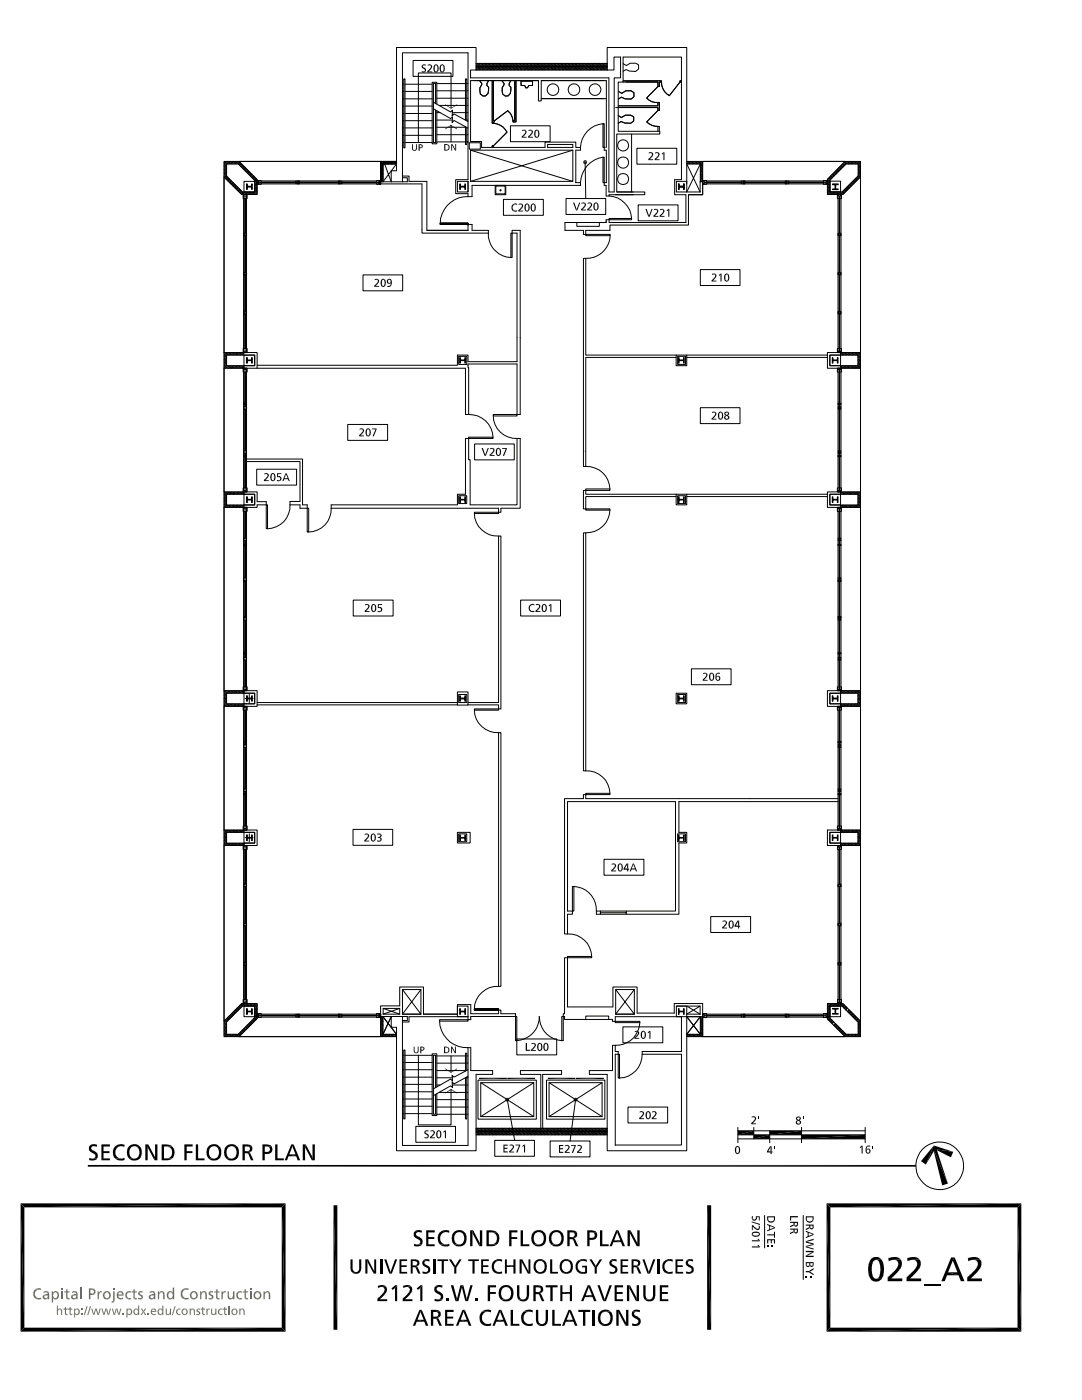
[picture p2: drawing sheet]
<svg xmlns="http://www.w3.org/2000/svg" width="216mm" height="279mm" viewBox="0 0 216 279" stroke-linecap="round" stroke-linejoin="round" font-family="sans-serif">
<g fill="none" stroke="#000" stroke-width=".2">
<path d="M80.3 19.7h.3M80.3 18.2h.3M80.3 16.8h.3M80.6 15.7h.2v13.8h-.2zM80.8 19.7h5.4M80.8 18.2h5.4M80.8 16.8h5.4M82.4 12.1h8v3.1h-8zM87.2 19.6h5.7M87.2 18.1h5.7M87.2 16.7h5.7M93.1 19.6h.3"/>
<path d="M93.1 18.1h.3M93.1 16.7h.3M93.9 14h28.6v-2.6h1.3v4.1h-1.2v22.8h-1.1v-22.8h-27.6zM94.5 16.1h12.9M95 14v-4.5h-15.9v24.6h-1v2.2l-1.3-3.6M95 13.8l.1 .1M95 13l.2 .1M95 12.7l.4 .4M95 13.4h26.2M95 13.2h26.2M95 12.7h26.2M95 13.5l.1 .1"/>
<path d="M95.1 13.7l.3 .3M95.1 13.4l.3 .2M95.1 13.9v.1M95.2 13.2h.1M95.2 12.7h.1M95.3 12.8l.2 .1M95.4 13.7l.1 .1M95.4 13.4l.3 .2M95.5 13.1v.1M95.5 12.9l.3 .3M95.5 12.7h.1M95.5 13.8h.1"/>
<path d="M95.5 13.8l.1 .1M95.6 12.8l.3 .2M95.7 13.7l.1 .1M95.7 13.4l.1 .1M95.7 13.9v.1M95.8 12.7h.1M95.8 13.8l.2 .2M95.8 13.5l.1 .1M95.9 13l.1 .2M95.9 12.8l.5 .4M96 13.4l.2 .2M96 13.7l.1 .1"/>
<path d="M96.1 12.7h.1M96.1 13.2h.1M96.1 13.8l.2 .2M96.2 12.8l.2 .2M96.2 13.7l.2 .1M96.2 13.4l.2 .1M96.4 13.8l.1 .1M96.4 12.7h.1M96.4 13.5l.1 .1M96.5 13l.1 .2M96.5 12.8l.4 .4M96.5 13.7l.1 .1"/>
<path d="M96.5 13.4l.3 .2M96.5 13.9v.1M96.6 12.7h.1M96.6 13.8l.2 .2M96.7 12.8l.2 .1M96.8 13.4l.3 .2M96.8 13.7l.1 .1M96.9 12.9l.3 .3M96.9 12.7h.1M96.9 13.2h.1M96.9 13.8l.2 .2M97 12.8l.3 .2"/>
<path d="M97.1 13.7l.1 .1M97.1 13.4l.1 .1M97.2 13.8l.1 .1M97.2 12.7h.1M97.2 13.5l.1 .1M97.3 13l.2 .2M97.3 12.8l.4 .4M97.4 13.4l.2 .2M97.4 13.9v.1M97.4 13.7l.1 .1M97.4 13.6h.1M97.5 12.7h.1"/>
<path d="M97.5 16.1l-.3 .6v.4l.3 .3-.1 1.3-.5 .4-.5 .1-.6-.4v-1.3l.3-.8-.3-.5M97.5 13.8l.2 .2M97.6 12.8l.4 .4M97.6 13.7l.1 .1M97.7 13.4v.1M97.7 12.7h.2M97.7 13.8l.2 .1M97.8 13.5l.1 .1M97.9 12.8l.2 .2M97.9 13.7l.1 .1M97.9 13.4l.1 .1M97.9 13.9l.1 .1"/>
<path d="M98 13.8l.2 .1M98 12.7h.1M98.1 13.5l.1 .1M98.2 13l.1 .2M98.2 12.8l.4 .4M98.2 16.1v8.5h.3v-.3h.2v-.2h-.2v-8M98.2 13.4l.3 .2M98.2 13.6h.1M98.2 13.9v.1M98.2 13.7l.1 .1M98.3 12.7h.1M98.3 13.2h.1"/>
<path d="M98.3 13.8l.2 .2M98.4 12.8l.3 .2M98.5 13.7l.1 .1M98.5 13.4l.1 .1M98.6 13.8l.1 .1M98.6 12.7h.1M98.6 13.5l.2 .1M98.7 13l.2 .2M98.7 12.8l.3 .2M98.8 13.7l.1 .1M98.8 13.4l.2 .2M98.8 13.9v.1"/>
<path d="M98.8 12.7h.2M98.9 13.8l.2 .2M99 13l.1 .2M99 12.8l.4 .4M99.1 13.4l.2 .2M99.1 13.7v.1M99.1 12.7h.2M99.2 13.8l.2 .2M99.3 12.8l.2 .2M99.3 13.7l.1 .1M99.3 13.4l.1 .1M99.4 13.8l.2 .1"/>
<path d="M99.4 12.7h.2M99.5 13.5l.1 .1M99.6 13l.1 .2M99.6 12.8l.4 .4M99.6 13.4l.3 .2M99.6 13.6h.1M99.6 13.9v.1M99.6 13.7l.1 .1M99.7 12.7h.1M99.7 13.8l.2 .2M99.8 12.8l.5 .4M99.9 13.4l.3 .2"/>
<path d="M99.9 13.7l.1 .1M100 12.7h.1M100 13.8l.1 .1M100.1 12.8l.3 .2M100.2 13.7l.1 .1M100.2 13.4l.1 .1M100.2 13.9v.1M100.3 13.8l.1 .1M100.3 12.7h.1M100.3 13.5l.1 .1M100.4 13l.2 .2M100.4 12.8l.4 .4"/>
<path d="M100.5 13.4l.2 .2M100.5 13.6h.1M100.5 13.9v.1M100.5 13.7l.1 .1M100.5 12.7h.2M100.6 13.8l.2 .2M100.7 12.8l.2 .2M100.7 13.7l.1 .1M100.7 13.4l.1 .1M100.8 13.8l.2 .1M100.8 12.7h.2M100.9 13.5l.1 .1"/>
<path d="M101 13l.1 .2M101 12.8l.2 .2M101 13.7l.1 .1M101 13.4l.3 .2M101 13.9v.1M101.1 12.7h.1M101.1 13.8l.2 .2M101.3 13l.1 .2M101.3 12.8l.4 .4M101.3 13.4l.3 .2M101.3 13.7l.1 .1M101.4 12.7h.1"/>
<path d="M101.4 13.8l.2 .2M101.5 12.8l.3 .2M101.6 13.7l.1 .1M101.6 13.4l.1 .1M101.7 13.8l.1 .1M101.7 12.7h.1M101.7 13.5l.1 .1M101.8 13l.2 .2M101.8 12.8l.4 .4M101.9 13.4l.2 .2M101.9 13.6h.1M101.9 13.9v.1"/>
<path d="M101.9 13.7l.1 .1M101.9 16.1l-.3 .6v.4l.3 .3-.1 1.3-.4 .4-.6 .1-.5-.4-.1-1.3 .4-.8-.4-.5M101.9 12.7h.2M102 13.8l.2 .2M102.1 12.8l.4 .4M102.2 13.4l.2 .2M102.2 13.7v.1M102.2 12.7h.2M102.3 13.8l.1 .2M102.4 12.8l.2 .2M102.4 13.7l.1 .1M102.4 13.4l.1 .1"/>
<path d="M102.5 13.8l.2 .1M102.5 12.7h.1M102.6 13.5l.1 .1M102.7 13l.1 .2M102.7 12.8l.4 .4M102.7 16.1v8h-.3v.2h.6v-8.2M102.7 13.4l.3 .2M102.7 13.6h.1M102.7 13.9v.1M102.7 13.7l.1 .1M102.8 12.7h.1M102.8 13.8l.2 .2"/>
<path d="M102.9 12.8l.5 .4M103 13.7l.1 .1M103 13.4l.1 .1M103.1 12.7h.1M103.1 13.8l.1 .1M103.1 13.5l.2 .1M103.2 12.8l.3 .2M103.3 13.7l.1 .1M103.3 13.4l.1 .1M103.3 13.9v.1M103.3 12.7h.2M103.4 13.8l.1 .2"/>
<path d="M103.4 13.5l.1 .1M103.5 13l.1 .2M103.5 12.8l.4 .4M103.5 13.4l.3 .2M103.5 13.7l.1 .1M103.6 12.7h.2M103.7 13.8l.1 .2M103.8 12.8l.2 .2M103.8 13.7l.1 .1M103.8 13.4l.1 .1M103.9 13.8l.2 .1M103.9 12.7h.2"/>
<path d="M104 16.2h2.3v.9h-.8l-.3 .4h-.3l-.2-.4h-.7zM104 13.5l.1 .1M104.1 13l.1 .2M104.1 12.8l.4 .4M104.1 13.7l.1 .1M104.1 13.4l.3 .2M104.1 13.9v.1M104.2 12.7h.1M104.2 13.8l.2 .2M104.3 12.8l.5 .4M104.4 13.4l.2 .2M104.4 13.7l.1 .1"/>
<path d="M104.5 12.7h.1M104.5 13.8l.2 .2M104.6 12.8l.3 .2M104.6 13.7l.2 .1M104.6 13.4l.2 .1M104.8 13.8l.1 .1M104.8 12.7h.1M104.8 13.5l.1 .1M104.9 13l.2 .2M104.9 12.8l.4 .4M104.9 13.4l.3 .2M104.9 13.6h.1"/>
<path d="M104.9 13.9v.1M104.9 13.7l.2 .1M105 12.7h.2M105.1 13.8l.1 .2M105.2 12.8l.4 .4M105.2 13.7l.1 .1M105.2 13.4l.1 .1M105.3 12.7h.2M105.3 13.8l.2 .1M105.4 13.5l.1 .1M105.5 12.8l.2 .2M105.5 13.7l.1 .1"/>
<path d="M105.5 13.4l.1 .1M105.5 13.9v.1M105.6 12.7h.1M105.6 13.8l.1 .1M105.7 13.5v.1M105.7 13l.2 .2M105.7 12.8l.5 .4M105.8 13.4l.2 .2M105.8 13.6h.1M105.8 13.9v.1M105.8 13.7l.1 .1M105.9 12.7h.1"/>
<path d="M105.9 13.8l.2 .2M106 12.8l.3 .2M106 13.7l.2 .1M106 13.4l.2 .1M106.2 13.8l.1 .1M106.2 12.7h.1M106.2 13.5l.1 .1M106.3 13l.2 .2M106.3 12.8l.3 .2M106.3 13.7l.2 .1M106.3 13.4l.3 .2M106.3 13.9v.1"/>
<path d="M106.4 12.7h.2M106.5 13.8l.1 .2M106.6 13l.1 .2M106.6 12.8l.4 .4M106.6 13.4l.3 .2M106.6 13.7l.1 .1M106.7 12.7h.1M106.8 13.8l.1 .2M106.8 12.8l.2 .1M106.9 13.7l.1 .1M106.9 13.4l.1 .1M107 13.8l.1 .1"/>
<path d="M107 12.9l.1 .1M107 12.7h.1M107.1 13.5v.1M107.1 13l.2 .2M107.1 12.8l.5 .4M107.2 13.4l.2 .2M107.2 13.6h.1M107.2 13.9v.1M107.2 13.7l.1 .1M107.3 12.7h.1M107.3 13.8l.2 .2M107.4 12.8l.5 .4"/>
<path d="M107.5 13.4l.1 .1M107.5 13.7l.1 .1M107.6 12.7h.1M107.6 13.8l.1 .1M107.6 13.5l.1 .1M107.7 12.8l.2 .2M107.7 13.7l.2 .1M107.7 13.4l.2 .1M107.7 13.9l.1 .1M107.9 13.8l.1 .1M107.9 12.7h.1M107.9 13.5l.1 .1"/>
<path d="M108 13l.2 .2M108 12.8l.4 .4M108 19.7h13M108 16.1h12.6M108 13.4l.3 .2M108 13.6h.1M108 13.9v.1M108 13.7l.2 .1M108.1 12.7h.1M108.2 13.8l.1 .2M108.2 12.8l.2 .1M108.3 13.7l.1 .1"/>
<path d="M108.3 13.4l.1 .1M108.4 12.9l.1 .1M108.4 13.8l.1 .1M108.4 12.7h.1M108.5 13.5l.1 .1M108.5 13l.2 .2M108.5 12.8l.3 .2M108.6 13.7l.1 .1M108.6 13.4l.2 .2M108.6 13.9v.1M108.7 12.7h.1M108.7 13.8l.2 .2"/>
<path d="M108.8 13l.2 .2M108.8 12.8l.5 .4M108.9 13.4l.2 .2M108.9 13.7l.1 .1M109 12.7h.1M109 13.8l.2 .2M109.1 12.8l.1 .1M109.1 13.7l.2 .1M109.1 13.4l.2 .1M109.3 13.8l.1 .1M109.3 12.9v.1M109.3 12.7h.1"/>
<path d="M109.3 13.5l.1 .1M109.4 13l.2 .2M109.4 12.8l.4 .4M109.4 13.4l.3 .2M109.4 13.6h.1M109.4 13.9v.1M109.4 13.7l.2 .1M109.5 12.7h.1M109.6 13.8l.1 .2M109.6 12.8l.2 .1M109.7 13.4l.3 .2M109.7 13.7l.1 .1"/>
<path d="M109.8 12.9l.3 .3M109.8 12.7h.1M109.8 13.2h.1M109.9 13.8l.1 .2M109.9 12.8l.3 .2M110 13.7l.1 .1M110 13.4l.1 .1M110.1 13.8l.1 .1M110.1 12.7h.1M110.2 13.5v.1M110.2 13l.2 .2M110.2 12.8l.4 .4"/>
<path d="M110.3 13.4l.2 .2M110.3 13.6h.1M110.3 13.9v.1M110.3 13.7l.1 .1M110.4 12.7h.1M110.4 13.8l.2 .2M110.5 12.8l.1 .1M110.5 13.7l.2 .1M110.6 13.4l.1 .1M110.7 12.9l.3 .3M110.7 12.7h.1M110.7 13.8l.1 .1"/>
<path d="M110.7 13.2h.1M110.7 13.5l.1 .1M110.8 12.8l.2 .2M110.8 13.7l.2 .1M110.8 13.4l.3 .2M110.8 13.9l.1 .1M110.9 12.7h.1M111 13.8l.1 .2M111.1 13l.1 .2M111.1 12.8l.4 .4M111.1 13.4l.3 .2M111.1 13.7l.1 .1"/>
<path d="M111.2 12.7h.1M111.2 13.2h.1M111.3 13.8l.1 .2M111.3 12.8l.2 .1M111.4 13.7l.1 .1M111.4 13.4l.1 .1M111.5 12.9l.1 .1M111.5 13.8l.1 .1M111.5 12.7h.1M111.5 13.5l.2 .1M111.6 13l.2 .2M111.6 12.8l.4 .4"/>
<path d="M111.7 13.7l.1 .1M111.7 13.4l.2 .2M111.7 13.9v.1M111.8 12.7h.1M111.8 13.8l.2 .2M111.9 12.8l.1 .1M112 13.4l.2 .2M112 13.7l.1 .1M112.1 12.9l.3 .3M112.1 12.7h.1M112.1 13.2h.1M112.1 13.8l.2 .2"/>
<path d="M112.2 12.8l.1 .1M112.2 13.7l.2 .1M112.2 13.4l.2 .1M112.4 13.8l.1 .1M112.4 12.9v.1M112.4 12.7h.1M112.4 13.5l.1 .1M112.5 13l.1 .2M112.5 12.8l.4 .4M112.5 13.4l.3 .2M112.5 13.6h.1M112.5 13.9v.1"/>
<path d="M112.5 13.7l.1 .1M112.6 12.7h.1M112.6 13.8l.2 .2M112.7 12.8l.2 .1M112.8 13.7l.1 .1M112.8 13.4l.1 .1M112.9 12.9l.3 .3M112.9 12.7h.1M112.9 13.8l.1 .1M112.9 13.2h.1M112.9 13.5l.2 .1M113 12.8l.3 .2"/>
<path d="M113.1 13.7l.1 .1M113.1 13.4l.1 .1M113.1 13.9v.1M113.2 12.7h.1M113.2 13.8l.1 .1M113.2 13.5l.1 .1M113.3 13l.1 .2M113.3 12.8l.4 .4M113.4 13.4l.2 .2M113.4 13.6h.1M113.4 13.9v.1M113.4 13.7l.1 .1"/>
<path d="M113.5 12.7h.1M113.5 13.2h.1M113.5 13.8l.2 .2M113.6 12.8l.1 .1M113.6 13.7l.1 .1M113.6 13.4l.1 .1M113.7 12.9l.1 .1M113.7 13.8l.2 .1M113.7 12.7h.2M113.8 13.5l.1 .1M113.9 13l.1 .2M113.9 12.8l.4 .4"/>
<path d="M113.9 13.7l.1 .1M113.9 13.4l.3 .2M113.9 13.9v.1M114 12.7h.1M114 13.8l.2 .2M114.1 12.8l.2 .1M114.2 13.4l.3 .2M114.2 13.7l.1 .1M114.3 12.9l.3 .3M114.3 12.7h.1M114.3 13.2h.1M114.3 13.8l.2 .2"/>
<path d="M114.4 12.8l.2 .1M114.5 13.7l.1 .1M114.5 13.4l.1 .1M114.6 13.8l.1 .1M114.6 12.9l.1 .1M114.6 12.7h.1M114.6 13.5l.1 .1M114.7 13l.2 .2M114.7 12.8l.4 .4M114.8 13.4l.2 .2M114.8 13.6h.1M114.8 13.9v.1"/>
<path d="M114.8 13.7l.1 .1M114.9 12.7h.1M114.9 13.8l.2 .2M115 12.8l.1 .1M115 13.7l.1 .1M115.1 13.4v.1M115.1 12.9l.3 .3M115.1 12.7h.2M115.1 13.8l.2 .1M115.1 13.2h.1M115.2 13.5l.1 .1M115.3 12.8l.2 .2"/>
<path d="M115.3 13.7l.1 .1M115.3 13.4l.1 .1M115.3 13.9l.1 .1M115.4 13.8l.2 .1M115.4 12.7h.1M115.5 13.5l.1 .1M115.6 13l.1 .2M115.6 12.8l.4 .4M115.6 13.4l.3 .2M115.6 13.6h.1M115.6 13.9v.1M115.6 13.7l.1 .1"/>
<path d="M115.7 12.7h.1M115.7 13.2h.1M115.7 13.8l.2 .2M115.8 12.8l.2 .1M115.9 13.7l.1 .1M115.9 13.4l.1 .1M116 12.9l.1 .1M116 13.8l.1 .1M116 12.7h.1M116 13.5l.2 .1M116.1 13l.2 .2M116.1 12.8l.3 .2"/>
<path d="M116.2 13.7l.1 .1M116.2 13.4l.2 .2M116.2 13.9v.1M116.2 12.7h.2M116.3 13.8l.2 .2M116.4 13l.1 .2M116.4 12.8l.4 .4M116.5 13.4l.2 .2M116.5 13.7v.1M116.5 12.7h.2M116.5 13.2h.1M116.6 13.8l.2 .2"/>
<path d="M116.7 12.8l.1 .1M116.7 13.7l.1 .1M116.7 13.4l.1 .1M116.8 13.8l.2 .1M116.8 12.9l.1 .1M116.8 12.7h.2M116.9 13.5l.1 .1M117 13l.1 .2M117 12.8l.3 .4M117 13.4l.3 .2M117 13.6h.1M117 13.9v.1"/>
<path d="M117 13.7l.1 .1M117.1 12.7h.1M117.1 13.8l.2 .2M117.2 12.8l.1 .1M117.3 13.4l.3 .2M117.3 13.7l.1 .1M117.4 12.9l.3 .3M117.4 12.7h.1M117.4 13.2h.1M117.4 13.8l.1 .1M117.5 12.8l.3 .2M117.6 13.7l.1 .1"/>
<path d="M117.6 13.4l.1 .1M117.6 13.9v.1M117.7 13.8l.1 .1M117.7 12.7h.1M117.7 13.5l.1 .1M117.8 13l.1 .2M117.8 12.8l.4 .4M117.9 13.4l.2 .2M117.9 13.6h.1M117.9 13.9v.1M117.9 13.7l.1 .1M117.9 12.7h.2"/>
<path d="M117.9 13.2h.1M118 13.8l.2 .2M118.1 12.8l.1 .1M118.1 13.7l.1 .1M118.1 13.4l.1 .1M118.2 12.9l.1 .1M118.2 13.8l.2 .1M118.2 13.2h.1M118.2 12.7h.2M118.3 13.5l.1 .1M118.4 13l.1 .2M118.4 12.8l.2 .2"/>
<path d="M118.4 13.7l.1 .1M118.4 13.4l.3 .2M118.4 13.9v.1M118.5 12.7h.1M118.5 13.8l.2 .2M118.7 13v.2M118.7 12.8l.4 .4M118.7 13.4l.3 .2M118.7 13.7l.1 .1M118.8 12.7h.1M118.8 13.2h.1M118.8 13.8l.2 .2"/>
<path d="M118.9 12.8l.1 .1M119 13.7l.1 .1M119 13.4l.1 .1M119.1 12.9l.1 .1M119.1 13.8l.1 .1M119.1 12.7h.1M119.1 13.5l.1 .1M119.2 13l.2 .2M119.2 12.8l.4 .4M119.3 13.4l.2 .2M119.3 13.6h.1M119.3 13.9v.1"/>
<path d="M119.3 13.7l.1 .1M119.3 12.7h.2M119.4 13.8l.1 .2M119.5 12.8l.1 .1M119.5 13.4l.3 .2M119.5 13.7l.1 .1M119.6 12.9l.3 .3M119.6 12.7h.2M119.6 13.2h.1M119.7 13.8l.1 .2M119.8 12.8l.1 .1M119.8 13.7l.1 .1"/>
<path d="M119.8 13.4l.1 .1M119.9 13.8l.2 .1M119.9 12.9l.1 .1M119.9 12.7h.1M120 13.5l.1 .1M120.1 13v.2M120.1 12.8l.3 .4M120.1 13.4l.3 .2M120.1 13.6h.1M120.1 13.9v.1M120.1 13.7l.1 .1M120.2 12.7h.1"/>
<path d="M120.2 13.2h.1M120.2 13.8l.2 .2M120.3 12.8l.1 .1M120.4 13.7l.1 .1M120.4 13.4l.1 .1M120.5 12.9l.3 .3M120.5 12.7h.1M120.5 13.8l.1 .1M120.5 13.2h.1M120.5 13.5l.1 .1M120.6 12.8l.3 .2M120.6 13.7l.2 .1"/>
<path d="M120.6 13.4l.3 .3M120.6 13.9l.1 .1M120.7 12.7h.2M120.8 13.8l.1 .2M120.9 13l.1 .2M120.9 12.8l.1 .1M120.9 13.4l.3 .2M121 13.7l.1 .1M121 12.9l.2 .2M121 13.2h.1M121 12.7h.2M121.1 13.8l.1 .1"/>
<path d="M121.2 14v-4.5h15.8v27.2M121.2 12.8h.1M123.4 18.2l.7 .4 .8-.5h1l.6 .4v.8l-.6 .5-1.2-.1-.7-.3-.6 .4M124.3 12.7l.7 .4 .8-.5h1l.6 .4v.8l-.6 .5-1.2-.1-.7-.3-.6 .3M124.3 16.1h7.7v.3h-.4v.9h-.3v-.9h-7M124.4 16.1h7.6v.3h-.4v.9h-.3v-.9h-6.4M131.3 17.3l-2.3 2.3a2.62 2.62 0 0 0 2.3 .8M132 16.4a3 3 0 0 0 1.6 2.7l2.1-2.7M136 16.1h-.3v.3h.3M44.7 32.2h3l3.6 3.6v3h-3.1l-3.5-3.5zM44.7 35.3v35.1M44.9 32.2l-.2 .3"/>
<path d="M45 35.3l-.2 .1M45 34.7l-.3 .3M45 33.9l-.3 .2M45 33l-.3 .3M45 32.7l-.3 .3M45.1 35.4l-.1 .2M45.2 32.7h2.3l3.3 3.3v2.3h-2.4l-3.2-3.2zM45.2 35.3l-.1 .1M45.2 35.1l-.2 .2M45.2 34.8l-.5 .5M45.2 34.5l-.2 .2M45.2 34.2l-.5 .5"/>
<path d="M45.2 34l-.5 .4M45.2 33.7l-.2 .1M45.2 33.4l-.5 .5M45.2 33.1l-.5 .5M45.2 32.8l-.2 .2M45.2 32.2l-.5 .5M45.3 35.3h.1M45.3 35.2v.1M45.4 35.7l-.1 .2M45.4 35.4l-.3 .3M45.5 35.9l-.1 .1M45.5 35.6l-.1 .1"/>
<path d="M45.5 32.2l-.5 .5M45.6 35.5v.1M45.6 36l-.1 .2M45.6 35.7v.2M45.7 35.7h.1M45.7 32.3l-.4 .4M45.7 35.6v.1M45.8 32.2l-.1 .1M45.8 35.8l-.1 .2M45.8 32.4l-.2 .3M45.9 36l-.2 .3M45.9 36.3l-.1 .1"/>
<path d="M46 36.3h.1M46 35.9l-.1 .1M46.1 36.4l-.2 .2M46.1 32.3l-.2 .1M46.1 32.2l-.1 .1M46.1 36.1l-.1 .1M46.2 36.6l-.1 .1M46.3 36.2l-.2 .2M46.3 32.3l-.5 .4M46.4 36.7l-.2 .1M46.4 32.2l-.1 .1M46.4 36.4l-.2 .1"/>
<path d="M46.4 32.4l-.3 .3M46.5 36.8l-.1 .2M46.5 36.6l-.1 .1M46.5 36.5h.1M46.6 32.3l-.2 .1M46.6 36.5h-.1M46.6 32.2v.1M46.7 37l-.2 .1M46.7 36.6l-.2 .2M46.7 32.4l-.3 .3M46.8 37.1l-.1 .2M46.8 36.8l-.1 .2"/>
<path d="M46.9 37.3l-.1 .1M46.9 37l-.1 .1M46.9 32.3l-.2 .1M46.9 32.2v.1M47 36.9l-.1 .1M47.1 37l-.2 .3M47.1 32.3l-.4 .4M47.2 37.5l-.1 .2M47.2 32.2l-.1 .1M47.2 37.2l-.3 .3M47.2 32.4l-.2 .3M47.3 37.7l-.1 .1"/>
<path d="M47.3 37.4l-.1 .1M47.4 32.3l-.1 .1M47.4 37.3l-.1 .1M47.5 37.5l-.1 .2M47.5 32.2l-.1 .1M47.5 37.5h.1M47.6 38l-.1 .1M47.7 37.6l-.4 .4M47.7 32.6l-.2 .1M47.7 32.6h.1M47.7 32.3l-.5 .4M47.7 32.2h28.2l.5 .5"/>
<path d="M47.8 38.1l-.2 .1M47.8 37.8l-.2 .1M47.8 32.7l-.1 .2M47.8 32.4l-.1 .2M47.8 37.8h.1M47.8 32.7h.1M47.9 38l-.1 .1M47.9 32.4h-.1M47.9 38h.1M48 37.9h-.1M48 32.5l-.2 .2M48 38.4l-.1 .1"/>
<path d="M48.1 38.1l-.3 .3M48.1 33l-.1 .1M48.1 32.6l-.3 .4M48.2 38.5l-.2 .2M48.2 33.1l-.1 .2M48.3 38.2l-.3 .2M48.3 33.1h.1M48.3 38.7l-.1 .1M48.3 38.4l-.1 .1M48.3 32.8l-.2 .2M48.3 38.4h.1M48.4 38.3l-.1 .1"/>
<path d="M48.4 33l-.1 .1M48.4 32.9v.1M48.5 38.8h.8v.8h-.8zM48.6 33.1l-.4 .3M48.6 38.8h.6v.3h-.6zM48.6 38.7l-.2 .1M48.6 38.4l-.3 .3M48.6 38.8v31.6M48.6 33.3l-.2 .3M48.6 38.3v.1M48.7 36.2h2.1v2.1h-2.1zM48.7 33.2l-.1 .1"/>
<path d="M48.8 33.7l-.2 .1M48.9 39.6h.1v6.9h-.1zM48.9 38.7l-.2 .1M48.9 38.4l-.3 .3M48.9 33.4l-.4 .3M48.9 39.1v7.6M48.9 33.6l-.1 .1M48.9 38.3v.1M49 33.5h-.1M49.1 34l-.2 .1M49.1 34h.1M49.1 38.7l-.1 .1"/>
<path d="M49.1 33.7l-.3 .3M49.2 36.7h.2v.5h.8v-.5h.1v1.1h-.1v-.5h-.8v.5h-.2zM49.2 38.8v31.6v-.3h-.6v.3h.6M49.2 33.9l-.1 .1M49.2 38.3l-.3 .4M49.3 38.5l-.2 .2M49.3 33.8h-.1M49.4 38.4l-.1 .1M49.4 33.9l-.3 .3M49.4 38.7l-.1 .1M49.5 34.4l-.1 .1M49.5 34.1l-.3 .3"/>
<path d="M49.5 38.3l-.1 .1M49.6 34.1h-.1M49.7 38.7l-.1 .1M49.7 34.2l-.2 .2M49.8 38.3l-.4 .4M49.8 34.4l-.3 .3M49.8 38.5l-.1 .2M49.8 34.3v.1M49.9 34.8l-.1 .2M49.9 34.8h.1M50 34.5l-.3 .3M50 38.7l-.2 .1"/>
<path d="M50 35l-.1 .1M50 34.7v.1M50.1 38.3l-.2 .2M50.1 35h.1M50.1 38.5l-.1 .2M50.1 34.6v.1M50.2 38.4v.1M50.2 34.8l-.1 .1M50.3 38.7l-.2 .1M50.3 35.3l-.1 .1M50.3 38.3v.1M50.4 34.9l-.4 .3"/>
<path d="M50.5 35.4l-.2 .1M50.5 35.4h.1M50.5 38.7l-.1 .1M50.5 35.1l-.2 .1M50.6 38.3l-.3 .4M50.6 35.3h-.1M50.7 38.5l-.2 .2M50.7 35.2h-.1M50.8 35.3l-.3 .3M50.8 38.7l-.1 .1M50.9 35.8l-.1 .1M50.9 35.5l-.3 .3"/>
<path d="M50.9 36.1l-.1 .1M50.9 35.8h.1M51 37.7l-.2 .1M51 36.9l-.2 .1M51 36.3l-.2 .1M51 35.5h-.1M51.1 38.7l-.1 .1M51.1 38.4l-.3 .3M51.1 38.1l-.4 .4M51.1 37.8l-.3 .3M51.1 37.5l-.1 .2M51.1 37.3l-.3 .3"/>
<path d="M51.1 37l-.3 .3M51.1 36.7l-.1 .1M51.1 36.4l-.3 .3M51.1 35.6l-.2 .2M51.2 35.8l-.3 .2M51.2 38.3l-.1 .1M51.2 38l-.1 .1M51.2 37.7l-.1 .1M51.2 37.4l-.1 .1M51.2 36.9l-.1 .1M51.2 36l-.2 .3M51.2 36.6l-.1 .1"/>
<path d="M51.2 38.6l-.1 .1M51.2 37.2l-.1 .1M51.2 36.3l-.1 .1M51.2 35.7v.1M51.3 37.7h.1M51.3 36.9h.1M51.3 36.2h.3v.5h-.3v-.5h.3v.5h-.3zM51.3 36.1h.3v.6h-.3v-.6h.3v.6h-.3zM51.3 36h.8v.8h-.8zM51.3 36.1h24.6v.6M51.3 36.7h32.9v9.8h13.3M51.3 37.9l-.1 .1"/>
<path d="M51.3 38.7l-.1 .1M51.3 38.5h.1M51.3 38.2v.1M51.3 37.6v.1M51.3 37.3v.1M51.3 37.1h.1M51.3 36.8h.1M51.3 36.5v.1M51.3 36.2v.1M51.3 35.9v.1M51.6 36.4h7.9M52.1 36.3h6.9v.2h-6.9z"/>
<path d="M59 36.2h.5v.5h-.5zM59.5 36.1h.2v.6h-.2zM59.5 36.3h8.2v.2h-8.2zM59.7 36.4h7.8M67.5 36.1h.3v.6h-.3zM67.7 36.2h.5v.5h-.5zM67.8 36.4h7.8M68.2 36.3h6.9v.2h-6.9zM75.1 36h.8v.8h-.8zM75.6 36.1h.3v.6h-.3v-.6h.3v.6h-.3zM75.9 36.3h.5v-3.6h2.7l-2.7 3.6M75.9 36.3v-4.1h3.2v.5h-2.7v3.6"/>
<path d="M75.9 32.5l.5 .5M75.9 32.8l.5 .4M75.9 33.1l.5 .4M75.9 33.3l.5 .5M75.9 33.6l.5 .5M75.9 33.9l.5 .5M75.9 34.2l.5 .5M75.9 34.5l.5 .4M75.9 34.8l.5 .4M75.9 35l.5 .5M75.9 35.3l.5 .5M75.9 35.6l.5 .5"/>
<path d="M75.9 35.9l.4 .4M75.9 36.2l.1 .1M76.2 32.2l.5 .5M76.5 32.2l.5 .5M76.8 32.2l.5 .5M77 32.2l.6 .5M77.3 32.2l.5 .5M77.6 32.2l.5 .5M77.9 32.2l.5 .5M78.2 32.2l.5 .5M78.5 32.2l.5 .5M78.7 32.2l.4 .4"/>
<path d="M79 32.2l.1 .1M79.1 32.2h-3.2v4.1M80.3 36.3v-25.8h13.1v25.4h-2.5v2.8h2.5v.5M80.3 35.1h1.3v1.1h3.6v9.8h8.2M80.3 35.5h1v.8h-4.9M80.3 28.4h.3M80.3 27h.3M80.3 25.5h.3M80.3 24.1h.3M80.3 22.6h.3M80.3 21.2h.3M80.8 28.4h5.4"/>
<path d="M80.8 27h5.4M80.8 25.5h5.4M80.8 24.1h5.4M80.8 22.6h5.4M80.8 21.2h5.4M86.5 20.4l3.4 2 .4-.4-.1 1.2 .4-.5 2.8 1.6M86.5 21.7l3.4 2 .4-.4-.1 1.2 .4-.5 2.8 1.6M86.9 20.6v-3.9h-.4v11.7h.4v-6.4M87.2 20.8v-4.4h-1v12.3h1v-6.6M87.2 28.3h5.7M87.2 26.9h5.7M87.2 25.4h5.7"/>
<path d="M87.2 24h3.1M87.2 22.5h.6M87.6 21h5.3M90 21.6v-7h-6.5v13.8M90 25v3.3M90.3 22.5h2.6M91.3 36.2h2.1v2.1h-2.1zM91.7 36.7h.2v.5h.9v-.5h.1v1.1h-.1v-.5h-.9v.5h-.2zM92.9 24v-8.3h.2v8.4M92.9 25.3v3.5h.2v-3.4M93.1 28.3h.3M93.1 26.9h.3"/>
<path d="M93.1 24h.3M93.1 22.5h.3M93.1 21h.3M93.4 39.2a5.4 5.4 0 0 0-5.6 5.3M93.4 36.2v2.1M93.6 28.5h2.2v1.3h-2.2zM93.9 30h20.4v6.2h-20.4M93.9 30l20.4 6.2M93.9 30v6.2M98.2 29.4v-.3h.3v.3M98.5 24.6a3.4 3.4 0 0 1 2.7 1.8l-2.7 2.7M98.7 24.1l2.6-2 .6 .5 .5 1.5"/>
<path d="M98.8 37h2.1v1.9h-2.1zM98.9 37.1h1.9v1.6h-1.9zM100.5 39.8h7.9v3.2h-7.9zM101.9 25.1h7.9v3.2h-7.9zM109.3 28.8h5v.6h-5zM112.9 39.6h8v3.2h-8zM114.3 30l-20.4 6.2M115.8 29.4h-.9v-1h-6.1v1h-12.7v-1.2h-2.2v-12.1h13.5v4.1h.6v-4.1h13v13.3M115.8 29.4v.6h-.9v6.4h.9M115.8 36.4v.6M115.9 37h-21.7v2.2h-.8M116.8 32.3l.1 7.3"/>
<path d="M120.3 31.4a5.3 5.3 0 0 0-4.5 5M120.3 24.7a5 5 0 0 0-4.5 4.7M120.8 29.4h-.5v-4.7h.3v5.3h.4v6.4h-.7v-5h.3v5.6h.3v2.1h.6M121.5 39.1a4.8 4.8 0 0 1 4.5 4.5M122.9 21.5h8.4v.6h.3v-1.7h-.3v.7h-7.9h7.9v-.7h.3v1.7h-.3v-.6h-7.9M123.1 38.3h5.6v.6h-5.9M123.4 23.1l.6 .4 .8-.5h1.1l.5 .3v.8l-.5 .5h-1.2l-.7-.3-.6 .3M126 26.8v11.5M126.4 38.9h-4.9v.2M127.1 29.6h7.9v3.2h-7.9zM131.3 22.1l-2.3 2.2a3.2 3.2 0 0 0 2.3 .9M131.3 26.2v-1h.3v1"/>
<path d="M135 36.2h2v2.1h-2zM135.4 36.7h.1v.5h.9v-.5h.1v1.1h-.1v-.5h-.9v.5h-.1zM137 32.4l.3 .3M137 32.2h3.2v4.1M137.1 32.2l.1 .2M137.3 32.4l.3 .3M137.3 32.7h.1M137.4 32.2l.1 .2M137.6 32.4l.1 .1M137.7 32.2l.4 .4M137.7 32.5l.2 .2M138 32.2l.1 .2"/>
<path d="M138.1 32.4l.3 .3M138.1 32.6l.1 .1M138.3 32.2l.2 .3M138.5 32.2l.5 .5M138.6 32.5v.1M138.7 32.6v.1M138.8 32.2l.1 .2M139 32.4l.1 .1M139.1 32.5l.2 .2M139.1 32.2l.3 .3M139.4 32.2l.1 .1M139.4 32.5l.1 .1"/>
<path d="M139.5 32.4l.1 .1M139.5 32.6l.1 .1M139.7 32.5l.3 .4M139.7 32.2l.1 .1M139.7 36l.2 .1M139.7 35.7l.2 .2M139.7 35.4l.2 .2M139.7 35.1l.2 .2M139.7 34.8l.2 .2M139.7 34.6l.2 .1M139.7 34.3l.2 .1M139.7 34l.2 .2"/>
<path d="M139.7 33.7l.2 .2M139.7 33.4l.2 .2M139.7 33.1l.2 .2M139.7 32.9l.2 .1M139.7 36.2v-3.5h-2.7l2.7 5.6M139.7 32.7l-2.7 5.6h2.7M139.8 32.4l.1 .1M139.9 36.2l.1 .1M139.9 35.9l.3 .3M139.9 35.6l.1 .1M139.9 35l.3 .3M139.9 34.7l.1 .1"/>
<path d="M139.9 34.5l.3 .3M139.9 34.2l.3 .2M139.9 33.6l.3 .3M139.9 33.3l.3 .3M139.9 32.5l.1 .1M139.9 32.2l.1 .1M139.9 35.3l.1 .1M139.9 35.3h.1M139.9 33.9l.1 .1M139.9 33.9h.1M139.9 33.1h.1M139.9 33h.1"/>
<path d="M140 35.7l.2 .1M140 35.4l.2 .2M140 34.9l.2 .1M140 34l.2 .2M140 33.2l.2 .2M140 32.9l.2 .1M140.1 32.6l.1 .2M140.1 32.4l.1 .1M140.2 35.9h.1M140.2 35v.1M140.2 34.5h.1M140.2 33.6v.1"/>
<path d="M140.2 33.1h.1M140.2 36.1h.3v.6h-.3zM140.2 36h.8v.8h-.8zM140.2 36.7v2.2h-2.8v6h-15.7v1.1h-4.8v.8h-.5v-.8h-3.7v-1.6h8.2v-.5h.6v.5h15.4v-5.5h-2.3v-3h1.4v-24.5h-11.7v5h-.9v9.8h8.3v.6h-8.6v11.5h3.3M140.2 36.3v2.6h-2.8M140.2 36.3h-.5v2M140.2 32.8h.1M140.2 32.5h.1M140.5 36.7h24.3M140.5 36.1h24.3M140.5 36.4h7.9M141 36.3h6.9v.2h-6.9z"/>
<path d="M147.9 36.2h.5v.5h-.5zM148.4 36.1h.2v.6h-.2zM148.4 36.3h8.5v.2h-8.5zM148.6 36.4h8.1M156.7 36.1h.2v.6h-.2zM156.9 36.2h.5v.5h-.5zM156.9 36.4h7.9M157.4 36.3h6.9v.2h-6.9zM164.3 36h.8v.8h-.8zM164.8 36.1h.3v.6h-.3zM165.1 38.6l.2 .1M165.1 38.3l.3 .3"/>
<path d="M165.1 38.1l.2 .1M165.1 37.8l.4 .4M165.1 37.5l.3 .3M165.1 37.2l.2 .1M165.1 36.9l.4 .4M165.1 36.6l.2 .2M165.1 36.4l.4 .4M165.1 36.1l.5 .5M165.1 35.8l.2 .2M165.2 35.6l.4 .4M165.3 38.2l.2 .3M165.3 37.4l.2 .2"/>
<path d="M165.3 36.8l.1 .1M165.3 38.8h.1M165.3 36l.3 .3M165.4 35.5l.3 .3M165.4 38.7h.1M165.4 37.8l.2 .2M165.4 37l.2 .1M165.5 35.3l.2 .2M165.5 38.8h.1M165.6 38.5l.2 .2M165.6 38.2v.1M165.6 37.6v.1"/>
<path d="M165.6 37.4h.1M165.6 36.8v.1M165.6 36.2h2.1v2.1h-2.1zM165.6 35.9l3.2-3.2h2.4v2.4l-3.2 3.2h-2.4zM165.7 35.5l.1 .1M165.7 35.2l.1 .1M165.7 38.3l.1 .2M165.8 35.1l.3 .3M165.8 38.8h.1M165.8 35.6l.1 .1M165.8 35.4l.1 .1M165.9 38.5l.1 .1"/>
<path d="M165.9 38.3l.3 .3M165.9 34.9l.3 .3M165.9 35.5l.1 .1M166 38.7h.1M166.1 34.8l.1 .1M166.1 36.7h1.2v.2h-.5v.8h.5v.1h-1.2v-.1h.5v-.8h-.5zM166.1 38.8h.1M166.2 34.7l.1 .1M166.2 38.7h.2M166.2 38.3l.2 .2M166.2 35.2l.1 .1M166.2 35l.1 .1"/>
<path d="M166.4 34.8l.1 .1M166.4 34.5l.3 .3M166.4 38.8h.1M166.4 35.1h.1M166.4 38.5l.1 .1M166.5 38.3l.2 .2M166.5 34.4l.1 .1M166.5 35h.1M166.5 38.7h.2M166.6 34.2l.2 .2M166.7 38.8h.1M166.7 34.5l.1 .1"/>
<path d="M166.7 38.5l.2 .1M166.8 34.1l.3 .3M166.8 38.3l.3 .3M166.8 34.4l.2 .2M166.8 34.7h.1M166.8 38.7h.1M166.9 34l.1 .1M167 38.8h.1M167 33.8l.2 .2M167 34.1l.2 .1M167.1 38.8h.8v.8h-.8zM167.1 38.7h.1"/>
<path d="M167.1 38.3l.1 .2M167.2 33.7l.3 .3M167.2 38.8h.6v.3h-.6zM167.2 34l.1 .1M167.2 38.8v31.6v-.3h.6v.3h-.6M167.2 38.8h.1M167.2 34.2l.1 .1M167.3 38.5l.1 .1M167.3 38.3l.2 .2M167.3 33.5l.2 .2M167.3 34.1l.1 .1M167.4 38.7h.1"/>
<path d="M167.4 39.6h.2v6.9h-.2zM167.5 33.7l.1 .1M167.5 33.4l.3 .3M167.5 38.8h.1M167.5 39.1v7.6M167.6 38.5v.1M167.6 33.2l.3 .4M167.6 38.3l.3 .3M167.6 33.8l.1 .1M167.7 38.7l.2 .1M167.8 33.1l.1 .1M167.8 38.8v31.6"/>
<path d="M167.9 33.3l.1 .1M167.9 33l.1 .1M167.9 38.6l.2 .1M167.9 38.3l.2 .2M168 32.8l.4 .3M168.1 38.8h.1M168.1 33.4h.1M168.1 33.1v.1M168.1 38.2l.1 .2M168.1 38.5l.1 .1M168.1 38.5h.1M168.2 32.7l.1 .1"/>
<path d="M168.2 33.3h.1M168.2 38.1l.2 .1M168.2 38.7h.1M168.2 38.4l.2 .1M168.3 32.9l.1 .1M168.3 32.6l.1 .1M168.4 38.3l.1 .1M168.4 37.9l.3 .4M168.4 38.5v.1M168.4 32.4l.4 .4M168.5 33h.1M168.5 32.7l.1 .1"/>
<path d="M168.5 37.8l.2 .1M168.5 38.4h.1M168.6 32.2h3.1v3.1l-3.5 3.5h-3.1v-3zM168.6 32.3l.1 .1M168.6 32.2l-28.4 .1M168.6 32.9h.1M168.7 37.7l.1 .1M168.7 38l.1 .1M168.7 32.4h.1M168.7 32.4l.2 .1M168.8 37.5l.4 .4M168.8 32.2l.4 .4"/>
<path d="M168.8 38.1h.1M168.8 37.8l.2 .1M168.8 37.8h.1M168.9 32.6l.1 .1M169 37.4l.1 .1M169 38h.1M169.1 37.3l.1 .1M169.1 37.5l.1 .2M169.1 32.2l.1 .2M169.2 37.1l.3 .3M169.2 37.7h.1M169.2 37.4l.2 .1"/>
<path d="M169.2 37.4h.1M169.2 32.7h.1M169.3 32.4l.1 .1M169.4 37l.2 .3M169.4 37.5v.1M169.4 32.5l.1 .1M169.4 32.2l.3 .3M169.5 36.8l.1 .2M169.5 37.4v.1M169.5 32.7h.1M169.6 36.7l.3 .3M169.7 32.2l.4 .4"/>
<path d="M169.7 37.3h.1M169.7 37l.1 .1M169.7 37h.1M169.7 32.5l.1 .1M169.8 36.5l.3 .3M169.8 37.1v.1M169.8 32.7h.1M169.8 32.6h.1M169.9 36.4l.2 .1M169.9 37h.1M170 32.2l.1 .2M170.1 36.3l.2 .2"/>
<path d="M170.1 36.8v.1M170.1 36.6l.1 .1M170.1 32.7h.1M170.1 32.4l.1 .1M170.2 36.1l.3 .3M170.2 32.2l.4 .4M170.2 36.7h.1M170.3 32.5l.1 .1M170.3 36l.2 .1M170.3 36.6h.1M170.4 32.7h.1M170.5 35.9l.3 .2"/>
<path d="M170.5 36.4h.1M170.5 32.2l.1 .2M170.5 36.2l.2 .1M170.6 35.7l.3 .3M170.7 32.4l.2 .2M170.7 32.7h.1M170.8 35.6l.1 .1M170.8 36.2h.1M170.8 32.2l.1 .2M170.9 35.4l.2 .2M170.9 35.7l.1 .2M170.9 36h.1"/>
<path d="M170.9 32.7h.1M171 32.4l.1 .1M171.1 35.6l.1 .1M171.1 35.3l.3 .3M171.1 32.2l.4 .4M171.1 35.9h.1M171.1 32.5h.1M171.1 32.6h.1M171.2 35.1l.1 .2M171.2 35.7v.1M171.2 34.9l.2 .1M171.2 34.6l.2 .2"/>
<path d="M171.2 34.3l.2 .2M171.2 34.1l.2 .1M171.2 33.8l.2 .1M171.2 33.5l.2 .2M171.2 33.2l.2 .2M171.2 32.9l.2 .2M171.2 32.7l.2 .1M171.3 35.3l.1 .1M171.4 35.1l.3 .2M171.4 32.8l.2 .3M171.4 32.2l.1 .2M171.4 33.1l.1 .1"/>
<path d="M171.4 34.5l.1 .1M171.4 34.2l.1 .1M171.4 33.7l.1 .1M171.4 33.4l.1 .1M171.4 34.8l.1 .1M171.4 34h.1M171.5 35.4v.1M171.5 34.6l.1 .2M171.5 33.8l.1 .1M171.5 33.2l.1 .2M171.5 32.4l.1 .1M171.5 34.9l.1 .2"/>
<path d="M171.5 34.4l.1 .1M171.5 34.3h.1M171.5 34.1l.1 .1M171.5 33.5l.1 .1M171.5 33.5h.1M171.5 32.7l.1 .1M171.7 35.1h.1M171.7 34.8h.1M171.7 34.5h.1M171.7 34.2h.1M171.7 33.9v.1M171.7 33.7h.1"/>
<path d="M171.7 33.4h.1M171.7 33.1h.1M171.7 32.8v.1M171.7 32.5v.1M171.7 32.2v.1M171.7 35.3v35.1M48.6 46.7h.6v.3h-.6zM48.6 54.5h.6v.2h-.6zM48.6 46.5h.6v.5h-.6zM48.6 54.4h.6v.5h-.6zM48.9 47h.1v7.4h-.1zM48.9 54.9h.1v7.2h-.1z"/>
<path d="M48.9 47v7.5M48.9 54.7v7.5M72.4 54.9h7.9v3.1h-7.9zM85.2 46h8.2M87.8 44.5h5.6v.3h-5.6zM93.4 46v-1.2h.8v1.2h3.3v.5M97.5 46.5a4.6 4.6 0 0 0 4.4 4.9M101.9 46.5h.3v4.9h-.3zM115.1 44.5v.7h4.5v-.7M116.9 46.8h4.9v.2h-4.9zM121.5 43.6h4.5v.3h-4.5zM121.8 47a4.7 4.7 0 0 1-4.9 4.6"/>
<path d="M127.3 40.9h8v3.2h-8zM139.7 53.8h8v3.2h-8zM167.2 46.7h.6v.3h-.6zM167.2 54.5h.6v.2h-.6zM167.3 46.5h.5v.5h-.5zM167.3 54.4h.5v.5h-.5zM167.4 47h.2v7.4h-.2zM167.4 54.9h.2v7.2h-.2zM167.5 47v7.5M167.5 54.7v7.5M44.7 70.4h6.6v3.1h-6.6zM44.7 73.1l.3 .4"/>
<path d="M44.7 72.9l.2 .1M44.7 72.6l.4 .4M44.7 72.3l.4 .4M44.7 72l.2 .1M44.7 71.7l.1 .1M44.7 71.5l.4 .3M44.7 71.2l.5 .5M44.7 70.9l.4 .4M44.7 70.6l.2 .1M44.7 73.5v24.7M44.7 73.4l.1 .1M44.7 70.4l.6 .5"/>
<path d="M44.9 73l.4 .4M44.9 72.2l.3 .3M44.9 71.9l.3 .3M44.9 70.8l.3 .3M45 70.4l.2 .1M45.1 72.7h.1M45.1 71.9h.1M45.1 71.3h.1M45.2 73l.1 .1M45.2 72.7v.1M45.2 71.3v.1M45.2 70.9h5.6v2.1h-5.6z"/>
<path d="M45.2 70.5l.1 .2M45.3 73.2l.3 .3M45.3 73.4v.1M45.3 70.7l.2 .2M45.3 70.4l.3 .3M45.4 73l.2 .2M45.6 73.2l.3 .3M45.6 70.4l.5 .5M45.6 70.7l.2 .2M45.7 73l.4 .4M45.9 70.4l.1 .1M46 73l.5 .5"/>
<path d="M46.1 70.5v.2M46.1 70.4l.5 .4M46.2 70.7l.2 .2M46.2 73.4v.1M46.3 73l.1 .2M46.4 73.2l.3 .3M46.4 70.4l.2 .1M46.6 73l.3 .4M46.6 70.5l.3 .4M46.6 70.8l.1 .1M46.7 70.4l.3 .3M46.8 73l.1 .2"/>
<path d="M47 73.2l.3 .3M47 70.4l.4 .4M47 73.4v.1M47 70.7l.2 .2M47.1 73l.1 .2M47.3 73.2l.3 .3M47.3 70.4l.1 .1M47.4 73l.4 .4M47.5 70.5l.3 .4M47.5 70.8v.1M47.6 70.4l.2 .3M47.7 73l.1 .2"/>
<path d="M47.8 73.2l.3 .3M47.8 70.4l.5 .5M47.8 73.4l.1 .1M47.9 70.7l.1 .1M48 73l.3 .4M48 70.8v.1M48.1 70.4l.2 .1M48.2 73l.1 .1M48.3 70.5l.1 .2M48.4 70.4l.2 .2M48.4 73.2l.1 .1M48.4 70.7l.2 .2"/>
<path d="M48.4 73.4v.1M48.5 69.6h.8v.8h-.8zM48.5 73.5h.8v.8h-.8zM48.5 73.3l.2 .1M48.5 73l.2 .2M48.6 62.2h.6v.3h-.6zM48.6 73.5v24.4M48.6 62.1h.6v.6h-.6zM48.7 70.9h2.1v2.1h-2.1zM48.7 70.6v.1M48.7 73v.5M48.9 62.7h.1v6.9h-.1z"/>
<path d="M48.9 74.3h.1v6.9h-.1zM48.9 62.5v7.6M48.9 73.7v6.8M49.2 71.4h.2v.4h.8v-.4h.1v1.1h-.1v-.5h-.8v.5h-.2zM49.2 73.5h-.6v.2h.6v-.2v24.4M51.3 72.9h40M51.3 73.5h41.6v9.2h.6M91.3 72.8v-1.9h2.1v1.3h9.8v-25.7h-1v-.5h1.6v36.7h-.6v-10.1h-9.8v.8h.1v9.3M91.5 71.1h1.6v1.6h-1.6zM91.7 71.4h.2v.4h.9v-.4h.1v1.1h-.1v-.5h-.9v.5h-.2zM134.9 70.9h2.1v2.1h-2.1zM134.9 70.9h-18v-19.3h-.5v41.5h.5v-21.8h18"/>
<path d="M135.2 71.1h1.6v1.6h-1.6zM135.4 71.4h.1v.4h.9v-.4h.1v1.1h-.1v-.5h-.9v.5h-.1zM137 71.3h28.1M137 70.9h28.1M165.1 70.4h6.6v3.1h-6.6zM165.6 70.9h5.6v2.1h-5.6zM165.6 70.9h2.1v2.1h-2.1zM166.1 71.4h.1v.4h.9v-.4h.1v1.1h-.1v-.5h-.9v.5h-.1zM167.1 69.6h.8v.8h-.8zM167.1 73.5h.8v.8h-.8zM167.2 70.1h.5v.3h-.5zM167.2 62.2h.6v.3h-.6z"/>
<path d="M167.2 73.5h.6v.2h-.6v-.2v24.4M167.3 62.1h.5v.6h-.5zM167.4 62.7h.2v6.9h-.2zM167.4 74.3h.2v6.9h-.2zM167.5 62.5v7.6M167.5 73.7v6.8M167.7 73.2l.2 .2M167.7 70.4l.2 .1M167.7 70.7l.2 .2M167.7 70.4v.5M167.7 73v.5M167.8 73l.5 .5"/>
<path d="M167.8 73.5v24.4M167.9 70.6l.1 .1M167.9 70.4l.5 .4M167.9 73.4l.1 .1M168 70.7l.1 .1M168.1 73l.2 .3M168.1 70.8v.1M168.2 70.4l.2 .1M168.4 73.3l.1 .2M168.4 73l.2 .3M168.4 70.5l.3 .4M168.4 70.8v.1"/>
<path d="M168.5 70.4l.2 .1M168.6 73l.5 .5M168.7 73.3v.1M168.7 70.5l.1 .2M168.8 70.4l.4 .4M168.8 73.4h.1M168.8 73.4v.1M168.8 70.7l.1 .1M168.9 73l.3 .3M169 70.8v.1M169.1 70.4l.1 .1M169.2 73l.5 .5"/>
<path d="M169.2 73.3l.2 .2M169.2 70.5l.3 .4M169.2 70.8l.1 .1M169.4 70.4l.2 .3M169.5 73l.4 .5M169.6 70.4l.5 .5M169.7 70.7l.1 .1M169.8 73l.2 .3M169.8 70.8v.1M169.9 70.4l.2 .1M170 73l.5 .5M170.1 73.3v.1"/>
<path d="M170.1 70.5l.1 .2M170.2 70.4l.4 .4M170.2 73.4h.1M170.2 73.4v.1M170.2 70.7l.2 .2M170.3 73l.3 .3M170.5 70.4l.1 .1M170.6 73.3l.2 .2M170.6 73l.3 .3M170.6 70.5l.3 .4M170.6 70.8l.1 .1M170.8 70.4l.1 .1"/>
<path d="M170.9 73l.5 .5M170.9 73.3l.1 .1M170.9 70.6l.2 .1M171 70.4l.2 .1M171 73.4h.1M171 73.4l.1 .1M171.1 70.7l.1 .1M171.2 73l.2 .3M171.2 72.8l.3 .3M171.2 72.5l.2 .1M171.2 72.2l.3 .3M171.2 71.9l.3 .3"/>
<path d="M171.2 71.7l.2 .1M171.2 71.4l.3 .3M171.2 71.1l.3 .3M171.2 70.8l.1 .2M171.2 70.6l.2 .1M171.2 70.5h.1M171.3 70.4l.3 .3M171.4 72.7l.1 .1M171.4 71l.1 .1M171.4 70.7l.3 .3M171.4 71.8l.2 .3M171.4 73.3l.2 .2"/>
<path d="M171.5 71.1l.1 .1M171.5 72.8l.1 .1M171.5 73.1l.1 .1M171.5 72.5l.1 .1M171.5 71.7l.1 .1M171.5 72.3h.1M171.5 71.4l.1 .1M171.6 71.2l.1 .1M171.6 70.4l.1 .1M171.7 73.2v.1M171.7 73.2h.1M171.7 72.9v.1"/>
<path d="M171.7 72.6v.1M171.7 72.4h.1M171.7 72.1h.1M171.7 71.8v.1M171.7 71.8h.1M171.7 71.5v.1M171.7 70.7h.1M171.7 73.5v24.7M44.7 99.8l.4 .4M44.7 99.5l.1 .2M44.7 99.2l.1 .2M44.7 98.9l.3 .3"/>
<path d="M44.7 98.7l.2 .1M44.7 98.4l.4 .4M44.7 98.2h6.6v1.9h1.8v.7h-1.8v.5h-6.6zM44.7 98.2l.3 .2M44.9 99.7l.1 .1M44.9 99.4l.3 .3M44.9 98.8l.3 .3M45 99.3l.1 .1M45 99.9l.2 .1M45 98.5l.3 .1M45 98.2l.2 .1M45.1 99.4h.1"/>
<path d="M45.2 99.4h.1M45.2 98.8v.1M45.2 98.6h5.6v2.2h-5.6zM45.2 98.3l.1 .1M45.3 98.2l.3 .2M45.3 98.5l.2 .1M45.3 98.4h.1M45.6 98.2l.3 .2M45.6 98.5l.1 .1M45.7 98.6h.1M45.8 98.6h.1M45.9 98.5l.2 .1"/>
<path d="M45.9 98.2l.1 .1M46.1 98.3v.1M46.1 98.2l.3 .2M46.2 98.4h.1M46.2 98.5l.2 .1M46.4 98.5l.3 .1M46.4 98.2l.2 .1M46.6 98.3l.1 .1M46.7 98.5l.2 .1M46.7 98.2l.3 .2M47 98.2l.3 .2M47 98.5l.2 .1"/>
<path d="M47.3 98.5l.2 .1M47.3 98.2l.1 .1M47.5 98.3v.1M47.6 98.2l.2 .2M47.6 98.4h.1M47.6 98.5l.2 .1M47.8 98.2l.3 .2M47.9 98.5l.1 .1M48 98.6h.1M48.1 98.5l.2 .1M48.1 98.2l.2 .1M48.3 98.3l.1 .1"/>
<path d="M48.4 98.2l.1 .1M48.4 98.4h.1M48.4 98.5l.2 .1M48.5 97.4h.8v.8h-.8zM48.5 98.3l.1 .1M48.6 97.9h.6v.3h-.6zM48.6 90.9h.6v.2h-.6zM48.6 80.5h.6v.2h-.6zM48.6 81.2h.6v.5h-.6zM48.6 90h.6v.5h-.6zM48.6 98.4h.1M48.7 98.6h2.1v2.2h-2.1z"/>
<path d="M48.7 98.2v.4M48.9 81.7h.1v8.3h-.1zM48.9 90.5h.1v6.9h-.1zM48.9 80.7v10.2M48.9 91.1v6.8M49.2 99.1h.2v.6h.8v-.6h.1v1.2h-.1v-.5h-.8v.5h-.2zM49.2 91.6h11.2v9.2h.9v.6h-1.4v-.6h-2M49.2 92.1h10.7v8h-2v.7M51.2 93.6h8v3.2h-8zM69.4 84.7h7.9v3.2h-7.9zM91.5 98.9h1.6v1.6h-1.6zM91.7 99.1h.2v.6h.9v-.6h.1v1.2h-.1v-.5h-.9v.5h-.2z"/>
<path d="M93.5 87.2h4.9v.3h-4.9zM93.5 82.7a4.7 4.7 0 0 1 4.9 4.5M94.7 88.6h7.9v3.2h-7.9zM98.4 82.7h4.8v.3h-4.8zM98.4 83a4.6 4.6 0 0 0 4.8 4.5M103.2 87.5v13.3h-9.4v-9.1h-.3v-4.2h-.6v11.1h-1.6v2.2h-25.2v.6M103.2 87.5h.6v13.9h-3.9v.8h-.4v-.8h-33.4M116.8 90h.1M116.9 97.6h4.8v.3h-4.8zM116.9 93.1a4.6 4.6 0 0 1 4.8 4.5M134.9 98.6h2.1v2.2h-2.1zM134.9 98.6h-18v-.7h-.5v3.7h.5v-2.5h18"/>
<path d="M135.2 98.9h1.6v1.6h-1.6zM135.4 99.1h.1v.6h.9v-.6h.1v1.2h-.1v-.5h-.9v.5h-.1zM137 98.6h28.1M137 99.1h28.1M139.7 81.4h8v3.1h-8zM165.1 98.2h6.6v3.1h-6.6zM165.6 98.6h5.6v2.2h-5.6zM165.6 98.6h2.1v2.2h-2.1zM166.1 99.1h.1v.6h.9v-.6h.1v1.2h-.1v-.5h-.9v.5h-.1zM167.1 97.4h.8v.8h-.8zM167.2 97.9h.6v.3h-.6zM167.2 90.9h.6v.2h-.6z"/>
<path d="M167.2 80.5h.6v.2h-.6zM167.3 81.2h.5v.5h-.5zM167.3 90h.5v.5h-.5zM167.4 81.7h.2v8.3h-.2zM167.4 90.5h.2v6.9h-.2zM167.5 80.7v10.2M167.5 91.1v6.8M167.7 98.2l.4 .4M167.7 98.5l.2 .1M167.7 98.2v.4M167.9 98.2l.3 .2M168.1 98.6h.1"/>
<path d="M168.2 98.5l.2 .1M168.2 98.2l.2 .1M168.4 98.3l.2 .1M168.5 98.2l.3 .2M168.5 98.5l.2 .1M168.8 98.2l.3 .2M168.8 98.5l.1 .1M169 98.6h.1M169.1 98.5l.2 .1M169.1 98.2l.1 .1M169.2 98.3l.2 .1M169.3 98.2l.3 .2"/>
<path d="M169.4 98.5l.1 .1M169.6 98.5l.2 .1M169.6 98.2l.2 .1M169.8 98.3l.1 .1M169.9 98.5l.2 .1M169.9 98.2l.2 .1M170.1 98.3l.1 .1M170.2 98.2l.3 .2M170.2 98.5l.1 .1M170.3 98.6h.1M170.5 98.5l.2 .1M170.5 98.2l.1 .1"/>
<path d="M170.6 98.3l.2 .1M170.8 98.5l.1 .1M170.8 98.2l.1 .1M170.9 98.3l.1 .1M171 98.2l.2 .1M171 98.4l.2 .1M171.2 98.6l.3 .3M171.2 100l.3 .3M171.2 99.7l.2 .2M171.2 99.4l.2 .2M171.2 99.2l.2 .1M171.2 98.9l.2 .1"/>
<path d="M171.2 98.3l.1 .2M171.3 98.2l.4 .4M171.4 99.9l.1 .1M171.4 99.4h.1M171.4 99.1l.1 .1M171.4 98.5l.2 .2M171.4 99.7l.2 .2M171.5 99.5l.1 .1M171.5 99.2l.1 .1M171.6 99l.1 .1M171.6 98.2l.1 .1M171.6 98.8h.1"/>
<path d="M171.7 99.9h.1M171.7 99.6v.1M171.7 99.3v.1M171.7 99.1h.1M44.7 100.9l.2 .1M44.7 100.6l.4 .4M44.7 100.4l.3 .2M44.7 100.1l.2 .1M44.7 101.3v36.5M44.7 101.2l.1 .1M44.9 101.1l.1 .1M44.9 100.2l.3 .4"/>
<path d="M45 100.7l.3 .2M45 101.2v.1M45.2 101.1l.1 .1M45.2 100.2v.1M45.3 100.9l.3 .3M45.3 101.2v.1M45.4 100.8l.2 .1M45.6 101.2v.1M45.6 100.9l.1 .1M45.7 101.1l.1 .1M45.7 100.8l.3 .2M45.8 101.2l.1 .1"/>
<path d="M46 100.8l.3 .2M46 101.1l.1 .1M46.1 101.2l.1 .1M46.3 101.1l.1 .1M46.3 100.8l.1 .1M46.4 101.2l.1 .1M46.4 100.9l.2 .1M46.5 100.8l.3 .2M46.6 101.1l.1 .1M46.7 101.2v.1M46.8 101.1l.1 .1M46.8 100.8l.1 .1"/>
<path d="M46.9 101.2l.1 .1M47 100.9l.1 .1M47.1 101.1l.1 .1M47.1 100.8l.1 .1M47.2 101.2l.1 .1M47.3 100.9l.2 .1M47.4 100.8l.3 .2M47.4 101.1l.1 .1M47.5 101.2l.1 .1M47.7 101.1l.1 .1M47.7 100.8l.1 .1M47.8 101.2l.1 .1"/>
<path d="M47.8 100.9l.2 .1M48 101.1l.1 .1M48 100.8l.2 .2M48.1 101.2v.1M48.2 100.8l.1 .1M48.3 101.1v.1M48.4 100.9l.1 .1M48.4 101.2v.1M48.5 101.3h.8v.8h-.8zM48.5 101l.1 .2M48.5 100.8l.2 .2M48.6 115.8h.6v.3h-.6z"/>
<path d="M48.6 108.6h.6v.3h-.6zM48.6 101.5v36.1M48.6 107.4h.6v.5h-.6zM48.6 115.3h.6v.6h-.6zM48.6 101.2h.1M48.7 100.8v.5M48.9 102.1h.1v5.3h-.1zM48.9 107.9h.1v7.4h-.1zM48.9 115.9h.1v7.4h-.1zM48.9 101.5v7.1M48.9 108.9v6.9M48.9 116.1v6.9"/>
<path d="M49.2 101.5h-.6v-.2h.6v36.3M53.1 100.8h.3v4.7h-.3zM57.9 100.8a4.6 4.6 0 0 1-4.5 4.7M61.3 101.4h.3v4.8h-.3zM66.1 101.4a4.6 4.6 0 0 1-4.5 4.8M70.5 119.8h7.9v3.1h-7.9zM94.7 102.2h4.8v.3h-4.8zM94.7 102.5a4.6 4.6 0 0 0 4.8 4.5M103.9 119.8h7.9v3.1h-7.9zM116.4 106.3h.5v47.5h-.5zM116.9 101.6h4.8v.2h-4.8zM121.7 101.8a4.7 4.7 0 0 1-4.8 4.5"/>
<path d="M167.1 101.3h.8v.8h-.8zM167.2 115.8h.6v.3h-.6zM167.2 108.6h.6v.3h-.6zM167.2 101.5h.6v-.2h-.6v36.3M167.3 107.4h.5v.5h-.5zM167.3 115.3h.5v.6h-.5zM167.4 102.1h.2v5.3h-.2zM167.4 107.9h.2v7.4h-.2zM167.4 115.9h.2v7.4h-.2zM167.5 101.5v7.1M167.5 108.9v6.9M167.5 116.1v6.9"/>
<path d="M167.7 101l.2 .2M167.7 100.8v.5M167.8 100.8l.1 .1M167.8 101.5v36.1M167.9 101.2l.1 .1M167.9 100.9l.2 .1M168.1 101.1l.1 .1M168.1 100.8l.2 .2M168.2 101.2v.1M168.3 100.8l.3 .2M168.4 101h.1M168.4 101.1l.1 .1"/>
<path d="M168.5 101.2v.1M168.6 101.1l.1 .1M168.6 100.8l.3 .2M168.7 101.2h.1M168.8 101.2v.1M168.9 101.1l.1 .1M168.9 100.8l.3 .2M169 101.2l.1 .1M169.2 100.8l.3 .2M169.2 101.1l.1 .1M169.3 101.2l.1 .1M169.5 101.1l.1 .1"/>
<path d="M169.5 100.8l.2 .2M169.6 101.2l.1 .1M169.8 100.8l.2 .2M169.8 101h.1M169.8 101.1l.1 .1M169.9 101.2v.1M170 100.8l.3 .2M170.1 101.1v.1M170.2 101.2v.1M170.3 101.1l.1 .1M170.3 100.8l.3 .2M170.4 101.2l.1 .1"/>
<path d="M170.6 100.8l.3 .2M170.6 101h.1M170.6 101.1l.1 .1M170.7 101.2l.1 .1M170.9 101.1l.1 .1M170.9 100.8l.3 .2M171 101.2h.1M171 101.2l.1 .1M171.2 101.1l.1 .1M171.2 100.8l.2 .2M171.2 100.6l.2 .1M171.2 100.3l.3 .3"/>
<path d="M171.3 101.2v.1M171.4 100.8h.1M171.4 101.1l.1 .1M171.5 100.9l.1 .1M171.5 100.6l.1 .1M171.5 100l.1 .2M171.5 100.3l.1 .1M171.6 101.2v.1M171.7 101h.1M171.7 100.7v.1M171.7 100.5h.1M171.7 100.2h.1"/>
<path d="M171.7 101.3v36.5M44.7 137.8h6.6v3.2h-6.6zM44.7 139.9l.3 .3M44.7 139.7l.2 .1M44.7 139.4l.2 .1M44.7 139.1l.1 .1M44.7 138.8l.2 .1M44.7 138.5l.4 .4M44.7 138.3l.2 .1M44.7 138l.5 .5M44.9 139.8l.3 .4M44.9 139.2l.1 .2"/>
<path d="M44.9 139l.3 .3M44.9 138.4l.1 .1M44.9 137.8l.1 .2M44.9 139.6l.1 .1M45 139.4l.2 .2M45 138.6l.2 .1M45 139.7l.2 .2M45 138l.3 .3M45.2 137.8l.4 .5M45.2 139h.1M45.2 138.3h5.6v2.2h-5.6zM45.4 137.8l.4 .5"/>
<path d="M45.6 138.3h.1M45.7 137.8l.1 .2M45.9 138l.3 .3M45.9 138.3h.1M46 137.8l.4 .5M46.3 137.8l.5 .5M46.4 138.3h.1M46.6 137.8l.1 .2M46.7 138l.3 .3M46.8 137.8l.4 .5M47.1 137.8l.1 .2M47.3 138l.3 .3"/>
<path d="M47.3 138.3h.1M47.4 137.8l.1 .2M47.6 138l.2 .3M47.7 137.8l.4 .5M47.8 138.3h.1M48 137.8l.1 .2M48.1 138l.3 .3M48.1 138.3h.1M48.3 137.8v.2M48.4 138l.1 .1M48.4 138h.1M48.5 137.1h.8v.7h-.8z"/>
<path d="M48.5 138.1l.2 .2M48.5 137.8l.2 .2M48.6 137.6h.6v.2h-.6zM48.6 130.3h.6v.2h-.6zM48.6 123h.6v.3h-.6zM48.6 123.3h.6v.5h-.6zM48.6 131.2h.6v.5h-.6zM48.7 138.3h2.1v2.2h-2.1zM48.7 137.8v.5M48.9 123.8h.1v7.4h-.1zM48.9 131.7h.1v5.4h-.1zM48.9 139.4h1.6"/>
<path d="M48.9 123.3v7M48.9 130.5v7.1M49.2 138.9h.2v.4h.8v-.4h.1v1.1h-.1v-.5h-.8v.5h-.2zM49.7 138.6v1.7M91.3 138.1h2.1v2.6h-2.1zM91.5 138.6h1.6v1.6h-1.6zM91.7 138.9h.2v.4h.9v-.4h.1v1.1h-.1v-.5h-.9v.5h-.2zM134.9 138.3h2.1v2.2h-2.1zM135.2 138.6h1.6v1.6h-1.6zM135.4 138.9h.1v.4h.9v-.4h.1v1.1h-.1v-.5h-.9v.5h-.1zM138 133.5h7.9v3.2h-7.9zM165.1 137.8h6.6v3.2h-6.6z"/>
<path d="M165.6 138.3h5.6v2.2h-5.6zM165.6 138.3h2.1v2.2h-2.1zM166.1 138.9h.1v.4h.9v-.4h.1v1.1h-.1v-.5h-.9v.5h-.1zM167.1 137.1h.8v.7h-.8zM167.2 137.6h.6v.2h-.6zM167.2 130.3h.6v.2h-.6zM167.2 123h.6v.3h-.6zM167.3 123.3h.5v.5h-.5zM167.3 131.2h.5v.5h-.5zM167.4 123.8h.2v7.4h-.2zM167.4 131.7h.2v5.4h-.2zM167.5 123.3v7"/>
<path d="M167.5 130.5v7.1M167.7 138.1l.2 .2M167.7 137.8v.5M167.8 137.8l.5 .5M167.9 138.3h.1M168.1 137.8l.4 .5M168.4 137.8l.2 .3M168.6 137.8l.5 .5M168.7 138.1l.1 .2M168.9 137.8l.5 .5M169.2 137.8l.3 .3M169.5 137.8l.5 .5"/>
<path d="M169.5 138.1l.2 .2M169.8 137.8l.2 .3M170.1 138.1l.1 .2M170.1 137.8l.2 .3M170.3 137.8l.5 .5M170.3 138.1l.2 .2M170.6 137.8l.3 .3M170.9 137.8l.2 .3M170.9 138.1l.2 .2M171.2 137.8l.2 .3M171.2 138.1l.1 .1M171.2 138.1h.1"/>
<path d="M171.2 139.9l.3 .3M171.2 139.6l.3 .3M171.2 139.3l.4 .4M171.2 139l.2 .2M171.2 138.7l.3 .3M171.2 138.5l.2 .1M171.3 138.3l.4 .3M171.4 138.6l.1 .2M171.4 139.2l.1 .1M171.4 138.1l.1 .1M171.4 137.8l.3 .3M171.5 138.8l.1 .1"/>
<path d="M171.5 138.3h.2M171.5 139.9l.1 .1M171.5 139.3l.2 .2M171.5 139.1h.1M171.6 139.7l.1 .1M171.7 139.2h.1M171.7 138.9v.1M171.7 138.4h.1M171.7 138.6v.1M44.7 140.8l.1 .1M44.7 140.5l.1 .1M44.7 140.2l.1 .1"/>
<path d="M44.7 141v24.7M44.8 140.9l.1 .1M44.9 140.6l.1 .2M44.9 140.4l.4 .4M45 140.8l.1 .1M45 140.3h.1M45.1 140.9l.1 .1M45.1 140.4h.1M45.2 140.4h.1M45.3 140.5l.1 .1M45.3 140.8l.1 .1M45.4 140.6l.3 .3"/>
<path d="M45.4 140.9l.1 .1M45.4 140.9h.1M45.6 140.5l.1 .1M45.7 140.9v.1M45.7 140.6l.1 .2M45.8 140.5l.4 .4M45.8 140.8l.2 .1M46 140.9v.1M46.1 140.5l.1 .1M46.3 140.6l.2 .3M46.3 140.9v.1M46.4 140.5l.3 .3"/>
<path d="M46.5 140.9l.1 .1M46.7 140.5l.4 .4M46.7 140.8l.1 .1M46.8 140.9h.1M46.8 140.9l.1 .1M46.9 140.5l.2 .1M47.1 140.9l.1 .1M47.1 140.6l.1 .2M47.2 140.8l.2 .1M47.2 140.5l.3 .3M47.4 140.9v.1M47.5 140.5l.4 .4"/>
<path d="M47.5 140.8l.1 .1M47.7 140.9h.1M47.7 140.9v.1M47.8 140.5l.2 .3M47.9 140.9l.1 .1M48 140.5l.5 .4M48.1 140.8l.1 .1M48.2 140.9l.1 .1M48.3 140.5l.2 .1M48.5 141h.8v.7h-.8zM48.5 140.6l.1 .2M48.5 140.9l.1 .1"/>
<path d="M48.6 141h.6v.2h-.6zM48.6 148h.6v.3h-.6zM48.6 158.4h.6v.2h-.6zM48.6 141.2v24.5M48.6 148.6h.6v.6h-.6zM48.6 157.4h.6v.5h-.6zM48.6 140.8h.1M48.6 140.5h.1M48.7 140.5v.5M48.9 141.7h.1v6.9h-.1zM48.9 149.2h.1v8.2h-.1zM48.9 157.9h.1v6.9h-.1z"/>
<path d="M48.9 141.2v6.8M48.9 148.3v10.1M48.9 158.6v6.8M49.2 141.2v24.5v-.3h-.6v.3h.6M51.3 140.7h40M51.3 140.2h40M93.4 140.2h6.1v-33.2h.4v34.5h-.4v-.8h-6.1M94.7 141.5h4.8v.2h-4.8zM94.7 141.7a4.6 4.6 0 0 0 4.8 4.5M99.5 146.2h.4v50.7h-.4zM116.9 158.3h4.8v.3h-4.8zM116.9 153.8a4.6 4.6 0 0 1 4.8 4.5"/>
<path d="M167.1 141h.8v.7h-.8zM167.2 141h.6v.2h-.6zM167.2 148h.6v.3h-.6zM167.2 158.4h.6v.2h-.6zM167.2 160h-31.7v6.1h1.5v2.1h-1.5v14.3h-16.5v-.7M167.2 141.2v24.5v-.3h.6v.3h-.6M167.2 159.4h-50.3v-.8h-.5v.8h-3.8v27h.6v-3.9h1v-.7h-1v-21.8h21.6v21.8h-15.8M167.3 148.6h.5v.6h-.5zM167.3 157.4h.5v.5h-.5zM167.4 141.7h.2v6.9h-.2zM167.4 149.2h.2v8.2h-.2zM167.4 157.9h.2v6.9h-.2z"/>
<path d="M167.5 141.2v6.8M167.5 148.3v10.1M167.5 158.6v6.8M167.7 140.6l.4 .4M167.7 140.9l.1 .1M167.7 140.5v.5M167.8 141.2v24.5M167.9 140.5l.1 .1M168.1 140.6v.2M168.2 140.8l.1 .1M168.2 140.5l.2 .3M168.3 140.9l.1 .1"/>
<path d="M168.4 140.5l.5 .4M168.5 140.8l.1 .1M168.6 140.9h.1M168.6 140.9l.1 .1M168.7 140.5l.2 .1M168.9 140.9l.1 .1M168.9 140.6l.1 .2M169 140.5l.4 .4M169 140.8l.2 .1M169.2 140.9v.1M169.3 140.5l.1 .1M169.5 140.6l.2 .3"/>
<path d="M169.5 140.9v.1M169.6 140.5l.2 .3M169.7 140.9l.1 .1M169.8 140.5l.5 .4M169.9 140.8l.1 .1M170 140.9h.1M170 140.9l.1 .1M170.1 140.5l.2 .1M170.3 140.6l.3 .3M170.3 140.9v.1M170.4 140.5l.3 .3M170.6 140.9v.1"/>
<path d="M170.7 140.5l.4 .4M170.7 140.8l.1 .1M170.9 140.9h.1M170.9 140.9v.1M171 140.5l.1 .1M171.1 140.9l.1 .1M171.2 140.6v.2M171.2 140.4l.3 .3M171.2 140.2l.2 .1M171.3 140.8l.1 .1M171.4 140.3l.1 .1M171.4 140.9v.1"/>
<path d="M171.5 140.5l.1 .1M171.5 140.7l.1 .1M171.5 140.2l.1 .1M171.7 140.9h.1M171.7 140.8h.1M171.7 140.6h.1M171.7 140.3v.1M171.7 140v.1M171.7 141v24.7M44.7 165.7h6.6v3h-6.6zM44.7 168.6l.1 .1M44.7 168.3l.1 .1"/>
<path d="M44.7 168l.1 .1M44.7 167.7l.2 .2M44.7 167.4l.4 .5M44.7 167.2l.3 .3M44.7 166.9l.1 .1M44.7 166.6l.3 .3M44.7 166.3l.2 .2M44.7 166l.5 .5M44.7 165.7l.3 .3M44.7 168.7v35.1M44.9 168.4l.3 .3M44.9 168.1l.2 .3"/>
<path d="M44.9 167.9l.3 .3M44.9 167l.1 .1M44.9 166.5l.1 .1M44.9 165.7l.1 .1M44.9 168.7h.1M45 167.2l.2 .1M45 166.9l.1 .1M45 166.6l.2 .2M45 166.1l.1 .1M45 167.1h.1M45 167.5l.2 .1M45 165.8l.2 .1"/>
<path d="M45.1 168.4l.2 .1M45.1 167h.1M45.1 166.2h.1M45.2 165.9l.1 .1M45.2 165.7l.2 .2M45.2 167.9h.1M45.2 167.3v.1M45.2 167v.1M45.2 166.2h.1M45.2 166.1h5.6v2.2h-5.6zM45.3 168.3l.1 .1M45.3 168.6l.1 .1"/>
<path d="M45.3 166.1h.1M45.4 165.7l.3 .2M45.4 168.7h.1M45.4 168.4l.2 .1M45.4 168.4h.1M45.5 165.9l.1 .1M45.6 168.6l.1 .1M45.6 168.3l.1 .1M45.6 166.1h.1M45.7 165.9l.1 .1M45.7 165.7l.1 .1M45.7 168.4l.1 .1"/>
<path d="M45.8 168.3l.2 .1M45.8 168.6l.1 .1M45.8 166.1h.1M45.9 165.8l.2 .1M46 168.4l.1 .1M46 168.7h.1M46 165.7l.3 .2M46 165.9l.1 .1M46.1 168.6l.1 .1M46.1 168.3l.1 .1M46.1 166.1h.1M46.3 165.7l.3 .2"/>
<path d="M46.3 168.4h.1M46.3 168.7h.1M46.3 168.4l.1 .1M46.3 165.9l.1 .1M46.4 168.6l.2 .1M46.4 168.3l.1 .1M46.4 166.1h.1M46.5 168.4l.2 .1M46.6 165.9l.1 .1M46.6 165.7l.1 .1M46.7 168.3l.1 .1M46.7 168.6l.1 .1"/>
<path d="M46.7 166.1h.1M46.7 165.8l.2 .1M46.8 168.4l.1 .1M46.8 165.7l.3 .2M46.8 168.7h.1M46.9 165.9l.1 .1M46.9 168.6l.3 .1M46.9 168.3l.2 .1M47 166.1h.1M47.1 165.9l.1 .1M47.1 165.7l.1 .1M47.1 168.4l.1 .1"/>
<path d="M47.2 168.6l.2 .1M47.2 168.3l.2 .1M47.2 166.1h.1M47.3 165.8l.1 .1M47.4 168.4l.1 .1M47.4 165.9l.1 .1M47.4 165.7l.3 .2M47.5 168.6l.1 .1M47.5 168.3l.1 .1M47.5 166.1h.1M47.7 165.7l.3 .2M47.7 168.4h.1"/>
<path d="M47.7 168.7h.1M47.7 168.4l.1 .1M47.7 165.9l.1 .1M47.8 168.6l.2 .1M47.8 168.3l.1 .1M47.8 166.1h.1M48 165.9l.1 .1M48 165.7l.1 .1M48 168.4v.1M48 168.3l.2 .1M48.1 168.6l.2 .1M48.1 166.1h.1"/>
<path d="M48.1 165.8l.2 .1M48.2 168.4l.1 .1M48.3 165.9l.1 .1M48.3 165.7v.1M48.3 168.6l.2 .1M48.3 168.3l.2 .1M48.4 165.8l.3 .3M48.4 166.1h.1M48.5 164.8h.8v.9h-.8zM48.5 168.7h.8v.8h-.8zM48.5 168.4l.1 .1M48.5 165.7h.1"/>
<path d="M48.5 168.7h.1M48.6 168.7h.6v.3h-.6zM48.6 176.6h.6v.3h-.6zM48.6 168.7v31.6M48.6 176.4h.6v.6h-.6zM48.6 168.6h.1M48.6 168.5h.1M48.6 168.3h.1M48.6 165.8h.1M48.7 166.1h2.1v2.1h-2.1zM48.7 165.7v.4M48.7 168.3v.4"/>
<path d="M48.9 169.5h.1v6.9h-.1zM48.9 177h.1v7.2h-.1zM48.9 167.2h1.6M48.9 169v7.6M48.9 176.9v7.5M49.2 166.6h.2v.5h.8v-.5h.1v1.2h-.1v-.5h-.8v.5h-.2zM49.2 168.7v31.6l.3 .3M49.7 166.4v1.6M70.4 165.5h8v3.2h-8zM91.3 166.1h2.5v2.1h-2.5zM91.5 166.4h1.6v1.6h-1.6zM91.7 166.6h.2v.5h.9v-.5h.1v1.2h-.1v-.5h-.9v.5h-.2z"/>
<path d="M114.2 176.9h.3v4.9h-.3zM114.5 176.9a4.7 4.7 0 0 1 4.5 4.9M120.5 171.5h8v3.2h-8zM135.2 166.4h1.6v1.6h-1.6zM135.4 166.6h.1v.5h.9v-.5h.1v1.2h-.1v-.5h-.9v.5h-.1zM165.1 165.7h6.6v3h-6.6zM165.6 166.1h5.6v2.2h-5.6zM165.6 166.1h2.1v2.1h-2.1zM166.1 166.6h.1v.5h.9v-.5h.1v1.2h-.1v-.5h-.9v.5h-.1zM167.1 164.8h.8v.9h-.8zM167.1 168.7h.8v.8h-.8zM167.2 176.6h.6v.3h-.6z"/>
<path d="M167.2 168.7h.6v.3h-.6v-.3v31.6M167.3 176.4h.5v.6h-.5zM167.4 169.5h.2v6.9h-.2zM167.4 177h.2v7.2h-.2zM167.5 169v7.6M167.5 176.9v7.5M167.7 168.4l.2 .1M167.7 165.9l.2 .1M167.7 168.7l.1 31.6M167.7 165.7v.4M167.7 168.3v.4M167.8 165.7l.3 .2"/>
<path d="M167.9 168.6l.1 .1M167.9 168.3l.1 .1M167.9 166l.1 .1M168 168.7h.1M168.1 165.9l.1 .1M168.1 165.7l.3 .2M168.1 168.4v.1M168.2 168.6l.2 .1M168.2 168.3l.1 .1M168.2 166.1h.1M168.3 168.4l.1 .1M168.4 165.9l.1 .1"/>
<path d="M168.4 165.7l.2 .2M168.4 168.3l.2 .1M168.4 168.6l.2 .1M168.5 166.1h.1M168.6 165.7l.3 .2M168.6 168.7h.1M168.6 168.4l.1 .1M168.7 165.9v.1M168.7 168.6l.2 .1M168.7 168.3l.2 .1M168.8 166.1h.1M168.9 165.9l.1 .1"/>
<path d="M168.9 165.7l.3 .2M168.9 168.4l.1 .1M169 168.3l.2 .1M169 168.6l.2 .1M169 166.1h.1M169.1 166.1h.1M169.2 168.4l.1 .1M169.2 165.9l.1 .1M169.2 165.7l.3 .2M169.3 168.6l.1 .1M169.3 168.3l.1 .1M169.3 166.1h.1"/>
<path d="M169.5 165.7l.3 .2M169.5 168.4h.1M169.5 168.7h.1M169.5 168.4l.1 .1M169.5 165.9l.1 .1M169.6 168.6l.2 .1M169.6 168.3l.1 .1M169.6 166.1h.1M169.7 168.4l.1 .1M169.8 165.9l.1 .1M169.8 165.7l.2 .2M169.8 168.3l.2 .1"/>
<path d="M169.8 168.6l.2 .1M169.9 166.1h.1M170 168.4l.1 .1M170 165.7l.3 .2M170 168.7h.1M170.1 165.9h.1M170.1 165.9l.1 .1M170.1 168.6l.2 .1M170.1 168.3l.2 .1M170.2 166.1h.1M170.3 165.9l.1 .1M170.3 165.7l.3 .2"/>
<path d="M170.3 168.4l.1 .1M170.4 168.6l.2 .1M170.4 168.3l.2 .1M170.4 166.1h.1M170.5 166.1h.1M170.6 168.4l.1 .1M170.6 165.9l.1 .1M170.6 165.7l.3 .2M170.7 168.3l.2 .1M170.7 168.6l.1 .1M170.7 166.1h.1M170.9 168.4l.1 .1"/>
<path d="M170.9 165.7h.1M170.9 168.7h.1M170.9 165.9h.1M170.9 165.9l.1 .1M171 168.6l.2 .1M171 168.3l.1 .1M171 165.8h.1M171 166.1h.1M171 165.8l.1 .1M171.2 165.9v.1M171.2 168.4v.1M171.2 165.7h.1"/>
<path d="M171.2 168.2l.2 .2M171.2 167.9l.3 .3M171.2 167.6l.3 .3M171.2 167.4l.2 .1M171.2 167.1l.5 .5M171.2 166.8l.2 .2M171.2 166.5l.2 .2M171.2 166.2l.3 .3M171.3 168.6l.1 .1M171.3 166l.2 .3M171.3 165.8l.1 .1M171.4 168.4l.2 .3"/>
<path d="M171.4 167.6l.1 .1M171.4 167l.3 .3M171.4 166.7l.1 .1M171.4 165.9l.3 .3M171.4 165.7h.1M171.5 168.2l.1 .2M171.5 167.7l.1 .1M171.5 166.8l.1 .2M171.5 166.5l.1 .2M171.5 166.3l.2 .1M171.5 168l.1 .1M171.6 165.8l.1 .1"/>
<path d="M171.7 168.7h.1M171.7 168.4h.1M171.7 168.1h.1M171.7 167.8v.1M171.7 167h.1M171.7 166.7v.1M171.7 166.7h.1M171.7 166.5h.1M171.7 166.2h.1M171.7 168.7v35.1M171.7 165.9h.1M48.5 199.5h.8v.8h-.8z"/>
<path d="M48.6 192.2h.6v.2h-.6zM48.6 184.4h.6v.3h-.6zM48.6 184.2h.6v.6h-.6zM48.6 192.1h.6v.5h-.6zM48.9 184.8h.1v7.3h-.1zM48.9 192.6h.1v6.9h-.1zM48.9 184.7v7.5M48.9 192.4v7.6M80.3 197.5h3.7v4.9h-3.7zM80.3 197.5l3.7 4.9h-3.7l3.7-4.9M99.5 196.9a4.6 4.6 0 0 0-4.8 4.4M113.2 190.9h4.9v.2h-4.9z"/>
<path d="M113.2 186.4a4.6 4.6 0 0 1 4.9 4.5M119.8 181.8v.7M119.8 182.2h5.2M122.9 197.5h3.7v4.9h-3.7zM122.9 197.5l3.7 4.9h-3.7l3.7-4.9M125 181.8v.7M141.8 182.9h8v3.2h-8zM167.1 199.5h.8v.8h-.8zM167.2 192.2h.6v.2h-.6zM167.2 184.4h.6v.3h-.6zM167.3 184.2h.5v.6h-.5zM167.3 192.1h.5v.5h-.5z"/>
<path d="M167.4 184.8h.2v7.3h-.2zM167.4 192.6h.2v6.9h-.2zM167.5 184.7v7.5M167.5 192.4v7.6M44.7 203.8l3.5-3.5h3.1v3l-3.6 3.6h-3zM44.7 206.8h.1M44.7 206.5l.3 .2M44.7 206.2l.1 .1M44.7 205.9l.3 .3M44.7 205.6l.2 .1M44.7 205.3l.4 .4M44.7 205.1l.2 .1"/>
<path d="M44.7 204.8l.2 .1M44.7 204.5l.4 .4M44.7 204.2l.2 .1M44.7 203.9l.5 .5M44.8 203.7l.4 .4M44.8 206.9h.1M44.9 205.8l.3 .3M44.9 205.2l.1 .1M44.9 204.9l.3 .3M44.9 204.4l.1 .1M44.9 206.3l.1 .1M44.9 203.6l.1 .1"/>
<path d="M45 206.5l.1 .1M45 206.7l.1 .1M45 206.2l.1 .1M45 205.4l.2 .1M45 204.5l.2 .2M45 203.5l.4 .3M45.1 206.6l.3 .3M45.1 206.9h.1M45.1 206.8h.1M45.1 203.7l.1 .1M45.1 206.3l.1 .1M45.1 205.8h.1"/>
<path d="M45.1 204.9l.1 .1M45.2 204.1h.1M45.2 206.4l.2 .1M45.2 203.3l.3 .3M45.2 203.9h.1M45.3 203.2l.2 .1M45.4 206.6l.1 .1M45.5 203l.3 .3M45.5 206.7l.2 .2M45.5 206.4l.1 .1M45.5 203.3h.1M45.5 203.6h.1"/>
<path d="M45.5 203.3l.1 .1M45.6 202.9l.2 .1M45.6 203.5h.1M45.7 206.6l.1 .1M45.8 202.7l.3 .4M45.8 203.3v.1M45.8 206.4l.1 .1M45.8 206.7l.2 .2M45.8 203.1l.2 .1M45.8 203h.1M45.9 202.6l.1 .1M45.9 206.6l.2 .1"/>
<path d="M46.1 206.4l.1 .1M46.1 202.7l.1 .2M46.1 202.4l.2 .3M46.1 206.7l.1 .1M46.2 202.3l.1 .1M46.2 206.6l.2 .1M46.2 206.8l.1 .1M46.3 202.2l.3 .2M46.3 202.5l.1 .1M46.4 206.7l.2 .2M46.4 206.4l.1 .1M46.4 202.7v.1"/>
<path d="M46.5 202l.3 .4M46.5 202.6h.1M46.5 206.6l.1 .1M46.6 206.4l.2 .1M46.6 201.9l.3 .3M46.6 202.5h.1M46.7 206.7l.1 .2M46.7 201.8l.2 .1M46.8 206.6l.1 .1M46.9 201.6l.3 .3M46.9 206.7l.2 .2M46.9 206.4l.1 .1"/>
<path d="M46.9 201.9l.2 .2M46.9 202.2h.1M47 201.5l.2 .1M47.1 206.5h.1M47.1 206.6l.1 .1M47.2 201.3l.1 .2M47.2 201.6l.1 .2M47.2 206.7l.2 .2M47.2 206.4l.1 .1M47.3 201.2l.3 .3M47.3 206.6l.2 .1M47.3 201.8h.1"/>
<path d="M47.4 201.5l.1 .1M47.5 206.4l.1 .1M47.5 201l.1 .2M47.5 206.7l.1 .1M47.5 201.6v.1M47.6 201.2l.1 .1M47.6 200.9l.1 .1M47.6 206.6l.2 .1M47.6 206.3l.2 .1M47.6 206.8l28.3 .1M47.7 200.8l.3 .3M47.8 201.3v.1"/>
<path d="M47.8 201.1l.1 .1M47.8 201h.1M47.8 206.5l.2 .1M47.8 206.2l.2 .2M47.8 206.7v.1M47.9 200.6l.2 .3M47.9 201.2v.1M47.9 206l.1 .2M48 200.5l.1 .1M48 205.9l.2 .1M48 206.5h.1M48.1 206.2l.1 .1"/>
<path d="M48.1 200.4h.2M48.2 200.9v.1M48.2 206l.2 .2M48.2 205.7l.3 .3M48.2 200.6l.1 .1M48.2 206.3h.1M48.3 200.5l.1 .1M48.3 200.8h.1M48.3 205.6l.2 .1M48.3 200.3l.2 .1M48.4 200.8h2.4v2.3l-3.3 3.3h-2.3v-2.4zM48.4 200.6l.2 .2"/>
<path d="M48.5 205.4l.1 .2M48.5 206v.1M48.5 205.7l.1 .2M48.5 200.4h.1M48.5 200.4l.1 .1M48.6 200h.6v.3h-.6zM48.6 205.3l.3 .4M48.6 200.6l.3 .2M48.6 200.3l.2 .1M48.6 205.9h.1M48.6 205.6l.2 .2M48.7 200.8h2.1v2.1h-2.1z"/>
<path d="M48.8 205.2l.2 .2M48.9 200.5v.1M48.9 205l.1 .1M48.9 200.3l.3 .3M49 200.6l.1 .2M49 204.9l.2 .1M49.1 205.2l.1 .2M49.1 205.4v.1M49.2 201.3h.2v.5h.8v-.5h.1v1.1h-.1v-.5h-.8v.5h-.2zM49.2 205.1h.1M49.2 204.8l.2 .2M49.2 200.6l.2 .2"/>
<path d="M49.3 204.6l.1 .2M49.3 205.2h.1M49.4 204.5l.2 .1M49.5 204.8l.2 .1M49.5 200.3l.5 .5M49.5 205v.1M49.5 200.6l.2 .2M49.6 204.6l.1 .1M49.6 204.3l.3 .3M49.7 204.2l.2 .1M49.7 200.3l.3 .3M49.7 204.8h.1"/>
<path d="M49.9 204l.1 .2M49.9 204.3l.1 .2M49.9 204.6l.1 .1M50 204.2l.2 .1M50 203.9l.3 .3M50 200.3l.5 .5M50 204.5h.1M50.1 200.6l.1 .2M50.2 203.8l.1 .1M50.2 204.3v.1M50.3 203.6l.2 .2M50.3 203.9l.1 .1"/>
<path d="M50.3 200.3l.3 .2M50.3 204.2l.1 .1M50.5 203.8l.1 .2M50.5 203.5l.2 .3M50.5 204v.1M50.6 203.3l.1 .2M50.6 200.6l.1 .1M50.6 200.3l.1 .1M50.7 203.2l.1 .1M50.7 203.8h.1M50.7 200.7l.1 .1M50.8 203.5v.1"/>
<path d="M50.8 200.4v.1M50.8 203l.3 .3M50.8 202.7l.1 .2M50.8 202.4l.1 .2M50.8 202.2l.3 .3M50.8 201.9l.3 .3M50.8 201.6l.3 .3M50.8 201.3l.3 .3M50.8 201l.3 .3M50.9 203.4l.2 .1M50.9 200.8l.4 .5M50.9 200.3l.4 .4"/>
<path d="M50.9 203.6v.1M50.9 200.6l.1 .1M50.9 200.5h.1M51 202.9l.1 .1M51 202.6l.3 .3M51 200.7l.3 .3M51.1 201.9l.1 .1M51.1 203.1l.2 .1M51.1 202.5l.1 .1M51.1 202.2l.1 .1M51.1 201.6l.1 .2M51.1 201.3l.1 .2"/>
<path d="M51.1 203.3l.1 .1M51.2 200.3l.1 .1M51.3 202.6v.1M51.3 202.1h.1M51.3 201.8h.1M51.3 202.4h.3v.6h-.3v-.6h.3v.6h-.3zM51.3 202.3h.8v.8h-.8zM51.3 202.3l24.6 .1M51.3 201.5h.1M51.3 200.7h.1M51.3 200.4h.1M51.3 201h.1"/>
<path d="M51.6 202.7h7.9M52.1 202.6h6.9v.1h-6.9zM59 202.4h.5v.5h-.5zM59.5 202.4h.2v.6h-.2zM59.5 202.6h8.2v.1h-8.2zM59.7 202.7h7.8M67.5 202.4h.3v.6h-.3zM67.7 202.4h.5v.5h-.5zM67.8 202.7h7.8M68.2 202.6h6.9v.1h-6.9zM75.1 202.3h.8v.8h-.8zM75.6 202.4h.3v.6h-.3v-.6h.3v.6h-.3z"/>
<path d="M75.9 202.4v-1.7h3.9v-3.7h4.7v5.4h6.8v-1.9h2.6v1.8h5.6v-.7h.4v.7h3v.6h-9v.6h-.5v-.6M75.9 206.5l.2 .2M75.9 206.2l.2 .2M75.9 206l.2 .1M75.9 205.7l.4 .4M75.9 205.4l.2 .1M75.9 205.1l.4 .4M75.9 204.9l.4 .3M75.9 204.6l.2 .1M75.9 204.3l.4 .4M75.9 204l.2 .1M75.9 203.7l.2 .1"/>
<path d="M75.9 203.4l.4 .4M75.9 203.2l.2 .1M75.9 202.9l.2 .1M75.9 202.9v4h3.2M75.9 202.9h5.4v.8h-1M75.9 202.4v.6h-24.6M75.9 206.8l.1 .1M76.1 205.6l.1 .1M76.1 204.7l.2 .3M76.1 204.2l.1 .1M76.1 203.9l.2 .2M76.1 203.3l.1 .1"/>
<path d="M76.1 206.7l.1 .1M76.1 206.4l.5 .5M76.1 206.1l.3 .3M76.1 203.1l.3 .3M76.1 203h.1M76.2 202.9h.1M76.2 205.7h.1M76.2 204.3h.1M76.2 203.5h.1M76.2 202.9l.2 .2M76.2 206.8h.1M76.2 206.8l.1 .1"/>
<path d="M76.2 205.7l.1 .1M76.2 204.3l.1 .1M76.2 203.5l.1 .1M76.4 206.4l.2 .3M76.4 206.1v.1M76.4 206.1h.1M76.4 205.8v.1M76.4 205.5v.1M76.4 205.3h.1M76.4 205h.1M76.4 204.7v.1M76.4 204.7h.1"/>
<path d="M76.4 204.4v.1M76.4 204.1v.1M76.4 203.9h.1M76.4 203.8h.1M76.4 203.6h.1M76.4 206.4l1.7-3.5v2.1h1v24.7h15.9v-15.3h3.3v-.7h-4.4v-4.6h-.5M76.4 202.9l2.7 3.5h-2.7zM76.5 202.4v-1.1h3.3v1.1M76.5 202.4h3.3M76.5 201.3l3.3 1.1M76.7 206.7l.1 .2M76.7 206.4l.1 .1"/>
<path d="M76.8 206.5l.1 .2M76.9 206.4l.3 .3M77 206.7l.1 .2M77 206.7h.1M77.2 206.7l.2 .2M77.2 206.4l.1 .1M77.4 206.5l.1 .2M77.5 206.7l.2 .2M77.5 206.4l.3 .3M77.8 206.4l.3 .3M77.8 206.7l.1 .1M77.9 206.8l.1 .1"/>
<path d="M78.1 206.7l.2 .2M78.1 206.4l.1 .1M78.2 206.5l.1 .2M78.4 206.4l.2 .3M78.4 206.7h.1M78.4 206.7l.1 .2M78.6 206.4l.3 .3M78.7 206.7v.1M78.8 206.8v.1M78.9 206.7l.2 .2M78.9 206.4l.1 .1M79.1 206.5v.1"/>
<path d="M79.8 201.3l-3.3 1.1M80.3 202.9v25.7h13.1v-19.5M80.3 210.6h.3M80.3 212h.3M80.3 213.5h.3M80.3 215h.3M80.3 216.4h.3M80.3 217.9h.3M80.3 219.3h.3M80.6 209.6h.2v13.7h-.2zM80.8 210.6h5.4M80.8 212h5.4"/>
<path d="M80.8 213.5h5.4M80.8 215h5.4M80.8 216.4h5.4M80.8 217.9h5.4M80.8 219.3h5.4M83.5 210.6v13.9h6.5v-7.1M86.9 217.1v-6.5h-.4v11.8h.4v-4M87.2 216.9v-6.6h-1v12.3h1v-4.3M87.2 210.7h5.7M87.2 213.7h5.7M87.2 212.2h5.7M87.2 215.1h3.1"/>
<path d="M87.2 216.5h.6M87.2 219.5h5.7M87.6 218h5.3M87.7 203.5h5.7v.3h-5.7zM87.7 203.8a5.5 5.5 0 0 0 5.7 5.3M90 210.7v3.3M90.3 216.5h2.6M91.3 200.8h2.1v2.1h-2.1zM91.7 201.3h.2v.5h.9v-.5h.1v1.1h-.1v-.5h-.9v.5h-.2zM93.1 215v8.3h-.2v-8.2M93.1 213.6v-3.4h-.2v3.5M93.1 210.7h.3"/>
<path d="M93.1 212.2h.3M93.1 215.1h.3M93.1 216.5h.3M93.1 218h.3M93.1 219.5h.3M93.3 202.9h-11.7v1.1h-1.3M93.4 214.8l-2.8 1.5-.4-.4 .1 1.1-.4-.3-3.4 2M93.4 213.5l-2.8 1.5-.4-.4 .1 1.1-.4-.4-3.4 2M94.7 201.3h4.8v.3h-4.8v-.3h4.8v.3h-4.8v-.3h4.8v.3h-4.8zM95.4 215.6h11.6v7.8h-11.6zM95.9 216.1h10.6v6.7h-10.6zM95.9 216.1l10.6 6.7"/>
<path d="M101.2 219.5l1.5 8.1M103.1 207.3h8v3.2h-8zM103.1 207.7h-.2v-4.8h.2v4.8a4.8 4.8 0 0 0 4.5-4.8 4.8 4.8 0 0 0 4.5 4.8M106.5 216.1l-10.6 6.7M109.1 215.6h11.6v7.8h-11.6zM109.6 216.1h10.5v6.7h-10.5zM109.6 216.1l10.5 6.7M112.1 202.9h.3v4.8h-.3zM114.9 219.5l-1.2 8.2M116.9 203.5v-.7h4.6v.7M120.1 216.1l-10.5 6.7M122.8 203.8h4.9v.3h-4.9z"/>
<path d="M122.8 208.6v1.2h.6v.6h-.6v18.2M124.3 204.9h7.9v3.2h-7.9zM127.7 204.1a4.7 4.7 0 0 1-4.9 4.5M128.1 210.4h7.9v18.1h-13.2M128.1 210.4a4.6 4.6 0 0 1-4.7 4.7v-4.7h.2v4.7M135 200.8h2v2.1h-2zM135 200.8h4.7l-2.7 1.6h2.7M135.4 201.3h.1v.5h.9v-.5h.1v1.1h-.1v-.5h-.9v.5h-.1zM137 206.8h.2M137 206.5l.3 .2M137 202.9v26.8h-15.8v-15.3h-3.6v-.7h4.6v-5.1h.6M137 202.9l2.7 3.5"/>
<path d="M137 202.9h3.2M137 200.8l2.7 1.6M137.2 206.9h.1M137.3 206.4l.1 .1M137.3 206.7l.2 .1M137.4 206.6l.1 .1M137.5 206.9h.1M137.5 206.4l.2 .1M137.5 206.7l.2 .1M137.7 206.6l.1 .1M137.7 206.8l.1 .1M137.8 206.7l.2 .1"/>
<path d="M137.8 206.4l.2 .1M138 206.8v.1M138 206.6l.1 .1M138 206.5h.1M138.1 206.7l.2 .2M138.1 206.4l.2 .1M138.3 206.6l.1 .1M138.4 206.4l.2 .1M138.4 206.7l.1 .1M138.6 206.6l.1 .1M138.6 206.8v.1M138.7 206.7l.2 .2"/>
<path d="M138.7 206.4l.1 .1M138.9 206.6v.1M138.9 206.4l.2 .1M139 206.7l.1 .2M139.1 206.6l.1 .1M139.2 206.7l.2 .1M139.2 206.4l.2 .1M139.4 206.5h.1M139.4 206.8v.1M139.4 206.6l.1 .1M139.5 206.7l.2 .2M139.5 206.4l.2 .1"/>
<path d="M139.7 200.8v1.6M139.7 206.6l.1 .1M139.7 206.3l.2 .2M139.7 206.1l.2 .1M139.7 205.8l.2 .1M139.7 205.5l.2 .2M139.7 205.2l.2 .2M139.7 204.9l.2 .2M139.7 204.7l.2 .1M139.7 204.4l.2 .1M139.7 204.1l.2 .2M139.7 203.8l.2 .2"/>
<path d="M139.7 203.5l.2 .2M139.7 203.2l.2 .2M139.7 203l.2 .1M139.7 202.9v3.5h-2.7zM139.8 206.7l.1 .1M139.9 203.7l.1 .1M139.9 206.5l.1 .1M139.9 206.2l.1 .1M139.9 205.7l.1 .1M139.9 205.1l.1 .1M139.9 204.8l.1 .1M139.9 204.3l.1 .1"/>
<path d="M139.9 204l.1 .1M139.9 203.4l.1 .1M139.9 206l.1 .1M139.9 205.4l.1 .1M139.9 204.6h.1M139.9 203.2h.1M140 202.9l.1 .2M140 206.8v.1M140 206.6l.2 .2M140 206.1l.2 .1M140 205.8l.2 .1M140 205.5l.2 .2"/>
<path d="M140 205.2l.2 .2M140 204.7l.2 .2M140 204.4l.2 .2M140 203.8l.2 .2M140 203.5l.2 .2M140 203.3l.2 .2M140 206.4l.2 .1M140 206.3h.1M140 205l.2 .1M140 204.9h.1M140 204.1l.2 .1M140 204.1h.1"/>
<path d="M140.2 206.8h.1M140.2 206.5h.1M140.2 206h.1M140.2 205.1h.1M140.2 204.3h.1M140.2 203.7v.1M140.2 203.1v.1M140.2 202.4h.3v.6h-.3zM140.2 202.3h.8v.8h-.8zM140.2 202.4v4.5h-3.2M140.5 202.4h24.3M140.5 203h24.3"/>
<path d="M140.5 202.7h7.9M141 202.6h6.9v.1h-6.9zM147.9 202.4h.5v.5h-.5zM148.4 202.4h.2v.6h-.2zM148.4 202.6h8.5v.1h-8.5zM148.6 202.7h8.1M156.7 202.4h.2v.6h-.2zM156.9 202.4h.5v.5h-.5zM156.9 202.7h7.9M157.4 202.6h6.9v.1h-6.9zM164.3 202.3h.8v.8h-.8zM164.8 202.4h.3v.6h-.3z"/>
<path d="M165.1 200.3h3.1l3.5 3.5v3.1h-3.1l-3.5-3.5zM165.2 203.2l-.1 .1M165.2 202.3l-.1 .2M165.3 202.6l-.2 .2M165.3 201.8l-.2 .1M165.3 201.2l-.2 .1M165.3 200.9l-.2 .2M165.3 200.4l-.2 .1M165.3 203.4l-.1 .1M165.3 200.3h.1M165.4 201.6l-.1 .1M165.4 200.8l-.1 .1"/>
<path d="M165.4 202.9l-.1 .3M165.5 201.2l-.4 .4M165.6 202l-.3 .3M165.6 202.6l-.5 .4M165.6 202h.1M165.6 200.8h2.1v2.1h-2.1zM165.6 200.8h2.4l3.2 3.2v2.4h-2.4l-3.2-3.2zM165.6 203.1l-.2 .3M165.6 201.7l-.5 .5M165.6 201.4l-.2 .2M165.6 200.8l-.3 .4M165.6 200.3l-.5 .5"/>
<path d="M165.6 202.2l-.3 .4M165.6 202.8l-.1 .1M165.6 201.1l-.1 .1M165.6 202.5v.1M165.7 203.6l-.2 .2M165.7 203.3l-.3 .3M165.7 200.5l-.3 .2M165.7 203.3h.1M165.8 203.8l-.1 .1M165.9 203.4l-.2 .2M165.9 203.9l-.1 .1M165.9 203.6l-.1 .2"/>
<path d="M165.9 200.3l-.2 .2M166 203.5l-.1 .1M166.1 200.4l-.4 .4M166.1 201.3h1.2v.1h-.5v.9h.5v.1h-1.2v-.1h.5v-.9h-.5zM166.1 203.7l-.2 .2M166.1 200.4h.1M166.2 200.3h-.1M166.2 203.9l-.3 .3M166.2 203.8v.1M166.3 204l-.2 .3M166.4 200.6l-.2 .2M166.4 200.4l-.5 .4"/>
<path d="M166.4 204h.1M166.5 200.3h-.1M166.5 204.5l-.2 .1M166.5 200.5l-.1 .1M166.6 204.3l-.1 .1M166.7 200.4l-.2 .1M166.7 204.3h-.1M166.8 204.7l-.2 .2M166.8 204.5l-.3 .2M166.8 200.3h-.1M166.8 204.4h.1M166.9 204.6l-.1 .1"/>
<path d="M166.9 200.4l-.4 .4M167 204.6h-.1M167 200.4h.1M167 200.3h.1M167.1 204.7l-.3 .3M167.1 200.5l-.3 .3M167.2 204.9l-.3 .2M167.2 200h.6v.3h-.6zM167.2 200.6l-.2 .2M167.2 200.4h-.1M167.3 204.8l-.1 .1M167.3 200.3h-.1"/>
<path d="M167.3 205l-.3 .3M167.3 205h.1M167.5 205.4l-.2 .2M167.5 200.4l-.2 .2M167.5 205.1l-.3 .3M167.6 205.6l-.1 .1M167.6 200.3l-.1 .1M167.7 205.2l-.2 .2M167.7 205.5l-.1 .1M167.8 205.4h.1M167.9 200.5l-.3 .3M167.9 200.3l-.6 .5"/>
<path d="M167.9 205.9l-.1 .1M167.9 205.5l-.3 .4M168 206l-.1 .1M168 205.7l-.1 .1M168.1 200.6l-.2 .2M168.1 200.4l-.2 .1M168.1 205.7h-.1M168.1 206.1l-.1 .2M168.1 205.9v.1M168.1 200.3h.1M168.2 205.8v.1M168.3 200.4l-.2 .2"/>
<path d="M168.4 206l-.2 .1M168.4 200.9l-.2 .1M168.4 206.4l-.1 .1M168.4 206.2l-.3 .2M168.4 200.5l-.3 .4M168.5 206.1h-.1M168.5 200.7l-.1 .2M168.6 206.5l-.2 .2M168.6 206.3l-.1 .1M168.6 200.7h-.1M168.6 206.9h-28.4v-6.6h-5.7v1.9h-7.4v-5.2h-4.8v4h-9.1v-9.9h-.6v11.2h-.2v.6h.2v.6h9.6v.3h.6v-.9h13.2v6.9h-7.9v.6M168.7 201.2l-.2 .1"/>
<path d="M168.7 206.2h-.1M168.7 206.7l-.1 .1M168.7 200.8l-.3 .4M168.8 206.4l-.2 .1M168.8 201.3l-.1 .1M168.8 201l-.1 .1M168.8 206.6l-.1 .1M168.9 201h-.1M169 206.8l-.2 .1M169 201.2l-.2 .1M169 206.5l-.1 .1M169 206.4h.1"/>
<path d="M169 201.1h.1M169.1 201.3l-.3 .3M169.2 201.7l-.1 .1M169.2 206.8l-.1 .1M169.3 206.4l-.3 .3M169.4 206.6l-.2 .1M169.4 201.6l-.2 .1M169.4 201.5h.1M169.5 206.5l-.1 .1M169.5 202l-.1 .1M169.5 206.8l-.1 .1M169.5 201.7l-.3 .3"/>
<path d="M169.6 206.4l-.1 .1M169.6 202.1l-.1 .2M169.6 201.8l-.1 .2M169.7 201.8h.1M169.8 202l-.1 .1M169.8 206.8l-.1 .1M169.8 206.5l-.3 .2M169.8 202h.1M169.8 201.9v.1M169.9 206.4l-.1 .1M170 202.1l-.4 .3M170.1 202.6l-.2 .1"/>
<path d="M170.1 202.3l-.3 .3M170.1 206.8l-.1 .1M170.1 206.4l-.3 .3M170.1 202.2v.1M170.2 206.6l-.1 .1M170.3 202.4l-.2 .1M170.3 202.6l-.2 .3M170.3 206.5v.1M170.4 206.8l-.2 .1M170.4 202.8l-.2 .2M170.4 202.5l-.1 .1M170.4 206.4v.1"/>
<path d="M170.5 203l-.2 .1M170.5 202.7l-.1 .1M170.5 202.6h.1M170.6 203.1l-.1 .1M170.6 206.8l-.1 .1M170.7 202.8l-.2 .1M170.7 206.4l-.3 .3M170.8 206.6l-.2 .1M170.8 202.9l-.2 .2M170.9 203.4l-.1 .1M170.9 206.7l-.1 .2M171 206.4l-.2 .2"/>
<path d="M171 203.1l-.4 .3M171 203.5l-.1 .2M171 203.3l-.1 .1M171.1 206.6l-.1 .1M171.1 203.2h.1M171.2 203.4l-.1 .1M171.2 206.5l-.1 .1M171.2 203.3v.1M171.3 203.8l-.1 .2M171.4 206.3l-.2 .1M171.4 206l-.2 .2M171.4 205.7l-.2 .2"/>
<path d="M171.4 205.4l-.2 .2M171.4 205.2l-.2 .1M171.4 204.9l-.2 .2M171.4 204.6l-.2 .2M171.4 204.3l-.2 .2M171.4 204.1l-.2 .1M171.4 203.5l-.4 .3M171.4 203.7l-.1 .1M171.5 206.8l-.1 .1M171.5 206.5l-.4 .4M171.5 206.2l-.1 .1M171.5 205.6l-.1 .1"/>
<path d="M171.5 204.8l-.1 .1M171.5 204.2l-.1 .1M171.5 204h-.1M171.5 205.9l-.1 .1M171.5 205.3l-.1 .1M171.5 205.1h-.1M171.5 204.5l-.1 .1M171.5 205.6h.1M171.5 204.2h.1M171.5 203.6l-.1 .1M171.6 206.3l-.1 .2M171.6 206l-.1 .2"/>
<path d="M171.6 205.2l-.1 .1M171.6 204.6l-.1 .2M171.6 204.3l-.1 .2M171.6 206.6l-.1 .1M171.6 205.7l-.1 .2M171.6 205.5l-.1 .1M171.6 204.9l-.1 .1M171.6 204.1l-.1 .1M171.7 203.8l-.2 .1M171.7 204.6h.1M171.7 206.8l-.1 .1M171.7 206.5v.1"/>
<path d="M171.7 206.2v.1M171.7 206h.1M171.7 205.7h.1M171.7 205.4h.1M171.7 205.1v.1M171.7 204.9h.1M171.7 204.3h.1M171.7 204h.1M80.3 220.8h.3M80.3 222.3h.3M80.8 220.8h5.4M80.8 222.3h5.4"/>
<path d="M83 224.8h7.9v3.2h-7.9zM87.2 220.9h5.7M87.2 222.4h5.7M93.1 220.9h.3M93.1 222.4h.3M95 226.3l.1 .1M95 226l.2 .3M95 225.4l.1 .2M95 225.7h26.2M95 225.9h26.2M95 226.5h26.2M95.1 225.3l.4 .4"/>
<path d="M95.1 226.4l.1 .1M95.1 225.6l.1 .1M95.2 225.9l.2 .2M95.2 226.3l.2 .1M95.2 225.2l.4 .4M95.4 226.4l.1 .1M95.4 226.2l.1 .1M95.4 225.9l.1 .1M95.5 226.3l.2 .1M95.5 225.2l.1 .1M95.6 226l.1 .1M95.7 225.6l.1 .1"/>
<path d="M95.7 225.3l.4 .4M95.7 225.9l.3 .2M95.7 226.4v.1M95.7 226.2l.1 .1M95.7 226.1h.1M95.8 225.2l.6 .5M95.8 226.3l.2 .2M96 226.2l.1 .1M96 225.9l.1 .1M96.1 225.2l.4 .4M96.1 226.3l.1 .1M96.1 226l.2 .1"/>
<path d="M96.3 226.2l.1 .1M96.3 225.9l.2 .2M96.3 226.4v.1M96.4 225.2l.1 .1M96.4 226.3l.2 .2M96.5 225.6l.2 .1M96.5 225.3l.4 .4M96.6 225.9l.2 .2M96.6 226.2v.1M96.6 225.2l.4 .4M96.7 226.3l.2 .2M96.8 226.2l.1 .1"/>
<path d="M96.8 225.9l.1 .1M96.9 225.2l.6 .5M96.9 226.3l.2 .1M97 226l.1 .1M97.1 225.6l.1 .1M97.1 226.2l.1 .1M97.1 225.9l.3 .2M97.1 226.4v.1M97.2 225.2l.5 .5M97.2 226.3l.2 .2M97.4 225.9l.3 .2M97.4 226.2l.1 .1"/>
<path d="M97.5 225.2l.2 .2M97.5 226.3l.2 .2M97.7 226.2l.1 .1M97.7 225.9l.1 .1M97.8 226.3l.1 .1M97.8 225.4l.1 .2M97.8 225.2l.5 .5M97.8 226l.1 .1M97.9 225.6l.2 .1M98 225.9l.2 .2M98 226.1h.1M98 226.4v.1"/>
<path d="M98 226.2l.1 .1M98 225.2l.6 .5M98.1 226.3l.2 .2M98.2 226.2l.1 .1M98.3 225.9v.1M98.3 225.2l.4 .4M98.3 226.3l.2 .1M98.4 226l.1 .1M98.5 226.2l.1 .1M98.5 225.9l.1 .1M98.5 226.4l.1 .1M98.6 225.2l.1 .1"/>
<path d="M98.6 226.3l.2 .1M98.7 226l.1 .1M98.7 227.6h7.9v3.2h-7.9zM98.8 225.6l.1 .1M98.8 225.3l.3 .4M98.8 225.9l.3 .2M98.8 226.1h.1M98.8 226.4v.1M98.8 226.2l.1 .1M98.9 225.2l.2 .2M98.9 226.3l.2 .2M99.1 226.2l.1 .1"/>
<path d="M99.1 225.9l.1 .1M99.2 225.4l.1 .2M99.2 225.2l.5 .5M99.2 226.3l.1 .1M99.2 226l.2 .1M99.3 225.6l.1 .1M99.4 226.2l.1 .1M99.4 225.9l.2 .2M99.4 226.4v.1M99.4 225.2l.6 .5M99.5 226.3l.2 .2M99.7 225.9l.2 .2"/>
<path d="M99.7 226.2v.1M99.7 225.2l.3 .2M99.8 226.3l.1 .2M99.9 226.2l.1 .1M99.9 225.9l.1 .1M100 226.3l.2 .1M100 225.4l.1 .2M100 225.2l.5 .5M100.1 226l.1 .1M100.2 225.6l.1 .1M100.2 225.9l.3 .2M100.2 226.1h.1"/>
<path d="M100.2 226.4v.1M100.2 226.2l.1 .1M100.3 225.2l.2 .2M100.3 226.3l.2 .2M100.5 225.9l.1 .1M100.5 226.2l.1 .1M100.6 225.4l.2 .3M100.6 225.2l.4 .4M100.6 226.3l.1 .1M100.6 226l.2 .1M100.8 226.2l.1 .1M100.8 225.9l.1 .1"/>
<path d="M100.8 226.4v.1M100.9 226.3l.1 .1M100.9 225.2l.1 .1M100.9 226l.1 .1M101 225.6l.2 .1M101 225.3l.4 .4M101 225.9l.2 .2M101 226.1h.1M101 226.4v.1M101 226.2l.2 .1M101.1 225.2l.3 .2M101.2 226.3l.1 .2"/>
<path d="M101.2 226.1l.1 .1M101.3 225.9l.2 .1M101.3 226.2l.3 .3M101.4 225.5l.2 .1M101.4 225.2l.4 .3M101.5 226.1l.2 .1M101.6 225.9l.3 .2M101.6 225.7h.1M101.7 226.3l.2 .2M101.7 225.2l.1 .1M101.8 225.5l.2 .1M101.9 225.3l.3 .4"/>
<path d="M101.9 225.9l.3 .2M101.9 226.2l.1 .1M101.9 225.7h.1M102 225.2l.1 .1M102 226.3l.2 .2M102.2 226.2l.1 .1M102.2 225.9l.1 .2M102.2 225.3v.1M102.3 226.3l.1 .1M102.3 225.4l.3 .3M102.3 225.2l.5 .5M102.4 226.1l.2 .2"/>
<path d="M102.4 226.1h.1M102.4 225.9l.3 .2M102.4 226.4v.1M102.5 225.2l.3 .2M102.6 226.3l.1 .2M102.7 225.9l.3 .2M102.7 226.2l.1 .1M102.8 225.4l.3 .3M102.8 225.2l.4 .4M102.9 226.3l.1 .2M103 226.2l.1 .1M103 225.9l.1 .1"/>
<path d="M103.1 226.3l.2 .1M103.1 225.2l.1 .1M103.2 226l.1 .1M103.3 225.6v.1M103.3 225.3l.3 .4M103.3 225.9l.2 .2M103.3 226.1h.1M103.3 226.4v.1M103.3 226.2l.1 .1M103.4 225.2l.2 .2M103.4 225.7h.1M103.4 226.3l.2 .2"/>
<path d="M103.5 226.2l.2 .1M103.5 225.9l.2 .1M103.7 225.4l.1 .2M103.7 225.2l.4 .4M103.7 226.3l.1 .1M103.7 226l.1 .1M103.8 225.6l.1 .1M103.8 226.2l.2 .1M103.8 225.9l.3 .2M103.8 226.4l.1 .1M103.9 225.2l.2 .1M104 226.3l.1 .2"/>
<path d="M104.1 225.6l.1 .1M104.1 225.3l.4 .4M104.1 225.9l.3 .2M104.1 226.2l.1 .1M104.2 225.2l.3 .2M104.2 225.7h.1M104.3 226.3l.1 .2M104.4 226.2l.1 .1M104.4 225.9l.1 .1M104.5 225.4l.1 .2M104.5 225.2l.5 .5M104.5 226.3l.1 .1"/>
<path d="M104.6 226v.1M104.6 225.6l.2 .1M104.7 225.9l.2 .2M104.7 226.1h.1M104.7 226.4v.1M104.7 226.2l.1 .1M104.8 225.2l.2 .2M104.8 226.3l.2 .2M105 225.9l.2 .2M105 226.2l.1 .1M105.1 225.4l.2 .3M105.1 225.2l.2 .2"/>
<path d="M105.1 226.3l.2 .2M105.2 226.2l.2 .1M105.2 225.9l.2 .1M105.4 226.3l.1 .1M105.4 225.4l.1 .2M105.4 225.2l.1 .1M105.4 226l.1 .1M105.5 225.6l.1 .1M105.5 225.3l.4 .4M105.5 225.9l.3 .2M105.5 226.1h.1M105.5 226.4v.1"/>
<path d="M105.5 226.2l.2 .1M105.6 225.2l.3 .2M105.6 225.7h.1M105.7 226.3l.1 .2M105.8 226.2l.1 .1M105.8 225.9l.1 .1M105.9 225.4l.3 .3M105.9 225.2l.4 .4M105.9 226.3l.1 .1M106 226l.1 .1M106.1 226.2l.1 .1M106.1 225.9l.1 .1"/>
<path d="M106.1 226.4v.1M106.2 225.2l.1 .1M106.2 226.3l.2 .2M106.3 226v.1M106.3 225.6l.1 .1M106.3 225.3l.4 .4M106.4 225.9l.2 .2M106.4 226.2l.1 .1M106.5 225.2l.2 .2M106.5 225.7h.1M106.5 226.3l.2 .2M106.6 226.2l.2 .1"/>
<path d="M106.6 225.9l.2 .1M106.8 225.4v.2M106.8 225.2l.5 .5M106.8 226.3l.1 .1M106.8 226l.1 .1M106.9 225.6l.1 .1M106.9 226.2l.2 .1M106.9 225.9l.3 .2M106.9 226.4v.1M107 225.2l.3 .2M107.1 226.3l.1 .2M107.2 225.9l.3 .2"/>
<path d="M107.2 226.2l.1 .1M107.3 225.4l.3 .3M107.3 225.2l.3 .2M107.4 226.3l.1 .2M107.5 226.2l.1 .1M107.5 225.9l.1 .1M107.6 226.3l.1 .1M107.6 225.4l.1 .2M107.6 225.2l.5 .5M107.7 226v.1M107.7 225.6l.2 .1M107.8 225.9l.2 .2"/>
<path d="M107.8 226.1h.1M107.8 226.4v.1M107.8 226.2l.1 .1M107.9 225.2l.2 .2M107.9 226.3l.2 .2M107.9 225.2v-10.8h-4.1v-.7h8.3v.7h-3.8v10.8M108 226.2l.2 .1M108.1 225.9l.1 .1M108.2 225.4l.2 .3M108.2 225.2l.3 .4M108.2 226.3l.1 .1M108.2 226l.1 .1"/>
<path d="M108.3 226.2l.2 .1M108.3 225.9l.2 .1M108.3 226.4l.1 .1M108.4 225.2l.1 .1M108.5 226.3l.1 .1M108.5 226l.1 .1M108.6 225.6l.1 .1M108.6 225.3l.4 .4M108.6 225.9l.3 .2M108.6 226.1h.1M108.6 226.4v.1M108.6 226.2l.2 .1"/>
<path d="M108.7 225.2l.3 .2M108.7 225.7h.1M108.8 226.3l.1 .2M108.9 226.2l.1 .1M108.9 225.9l.1 .1M109 225.4l.1 .2M109 225.2l.4 .4M109 226.3l.1 .1M109.1 226l.1 .1M109.1 225.6l.2 .1M109.2 226.2l.1 .1M109.2 225.9l.2 .2"/>
<path d="M109.2 226.4v.1M109.3 225.2l.1 .1M109.3 226.3l.2 .2M109.4 225.6l.1 .1M109.4 225.3l.1 .1M109.5 225.9l.2 .2M109.5 226.2l.1 .1M109.6 225.4l.2 .3M109.6 225.2l.2 .2M109.6 226.3l.2 .2M109.7 226.2l.2 .1M109.7 225.9l.2 .1"/>
<path d="M109.8 227.7h7.9v3.2h-7.9zM109.9 226.3l.1 .1M109.9 225.4v.2M109.9 225.2l.5 .5M109.9 226l.1 .1M110 225.6l.1 .1M110 225.9l.3 .2M110 226.1h.1M110 226.4v.1M110 226.2l.2 .1M110.1 225.2l.3 .2M110.2 226.3l.1 .2"/>
<path d="M110.3 225.9l.3 .2M110.3 226.2l.1 .1M110.4 225.4l.3 .3M110.4 225.2l.4 .4M110.4 226.3l.1 .1M110.6 226.2l.1 .1M110.6 225.9l.1 .1M110.6 226.4v.1M110.7 226.3l.1 .1M110.7 225.2l.1 .1M110.7 226l.1 .1M110.8 225.6l.1 .1"/>
<path d="M110.8 225.3l.4 .4M110.9 225.9l.2 .2M110.9 226.1h.1M110.9 226.4v.1M110.9 226.2l.1 .1M111 225.2l.2 .2M111 225.7h.1M111 226.3l.2 .2M111.1 226.2l.2 .1M111.1 225.9l.2 .1M111.3 225.4v.2M111.3 225.2l.3 .4"/>
<path d="M111.3 226.3l.1 .1M111.3 226l.1 .1M111.4 225.6l.1 .1M111.4 226.2l.1 .1M111.4 225.9l.3 .2M111.4 226.4l.1 .1M111.5 225.2l.1 .1M111.5 226.3l.2 .2M111.7 225.6l.1 .1M111.7 225.3l.4 .4M111.7 225.9l.3 .2M111.7 226.2l.1 .1"/>
<path d="M111.8 225.2l.3 .2M111.8 225.7h.1M111.8 226.3l.2 .2M112 226.2l.1 .1M112 225.9l.1 .1M112.1 226.3l.1 .1M112.1 225.4l.1 .2M112.1 225.2l.5 .5M112.1 226l.1 .1M112.2 225.6l.2 .1M112.3 225.9l.2 .2M112.3 226.1h.1"/>
<path d="M112.3 226.4v.1M112.3 226.2l.1 .1M112.4 225.2l.2 .2M112.4 226.3l.2 .2M112.6 225.9l.2 .2M112.6 226.2v.1M112.6 225.4l.3 .3M112.6 225.2l.4 .4M112.7 226.3l.2 .2M112.8 226.2l.1 .1M112.8 225.9l.1 .1M112.9 226.3l.2 .1"/>
<path d="M112.9 225.2l.1 .1M113 226l.1 .1M113.1 225.6l.1 .1M113.1 225.3l.4 .4M113.1 225.9l.3 .2M113.1 226.1h.1M113.1 226.4v.1M113.1 226.2l.1 .1M113.2 225.2l.3 .2M113.2 225.7h.1M113.2 226.3l.2 .2M113.4 226.2l.1 .1"/>
<path d="M113.4 225.9l.1 .2M113.5 225.4l.2 .3M113.5 225.2l.2 .1M113.5 226.3l.1 .1M113.6 226.1l.1 .1M113.7 225.9l.6 .6M113.7 225.3l.2 .3M113.7 226.4v.1M113.7 226.2l.1 .1M113.7 225.2l.3 .2M113.8 226.4l.2 .1M114 225.9l.3 .3"/>
<path d="M114 225.6v.1M114 225.4h.1M114 225.4l.3 .3M114.1 225.2l.1 .1M114.2 225.9l.4 .4M114.2 225.3l.1 .1M114.3 226.2l.2 .3M114.3 225.5l.3 .2M114.3 225.2l.5 .4M114.5 225.9l.3 .2M114.6 225.2l.3 .2M114.6 226.3l.1 .1"/>
<path d="M114.8 226.4v.1M114.8 226.4h.1M114.8 225.9l.3 .2M114.8 226.2l.1 .1M114.9 225.7h.1M114.9 225.4l.2 .3M114.9 225.2l.2 .2M114.9 226.3l.2 .2M115.1 226.2l.1 .1M115.1 225.9l.1 .1M115.2 226.3l.1 .1M115.2 225.4l.1 .2"/>
<path d="M115.2 225.2l.5 .5M115.2 226l.1 .1M115.3 225.6l.1 .1M115.4 225.9l.2 .2M115.4 226.1h.1M115.4 226.4v.1M115.4 226.2l.1 .1M115.4 225.2l.3 .2M115.4 225.7h.1M115.5 226.3l.2 .2M115.6 226.2l.1 .1M115.7 225.9v.1"/>
<path d="M115.7 225.4l.3 .3M115.7 225.2l.4 .4M115.7 226.3l.2 .1M115.8 226l.1 .1M115.9 226.2l.1 .1M115.9 225.9l.1 .1M115.9 226.4l.1 .1M116 225.2l.1 .1M116 226.3l.2 .2M116.1 226l.1 .1M116.2 225.6v.1M116.2 225.3l.3 .4"/>
<path d="M116.2 225.9l.3 .2M116.2 226.2l.1 .1M116.3 225.2l.2 .2M116.3 225.7h.1M116.3 226.3l.2 .2M116.5 226.2l.1 .1M116.5 225.9l.1 .1M116.6 225.4l.1 .2M116.6 225.2l.4 .4M116.6 226.3l.1 .1M116.6 226l.2 .1M116.7 225.6l.1 .1"/>
<path d="M116.8 226.2l.1 .1M116.8 225.9l.2 .2M116.8 226.4v.1M116.8 225.2l.2 .1M116.9 226.3l.2 .2M117 225.6l.1 .1M117 225.3l.1 .1M117.1 225.9l.2 .2M117.1 226.2v.1M117.1 225.4l.3 .3M117.1 225.2l.3 .2M117.2 226.3l.1 .2"/>
<path d="M117.3 226.2l.1 .1M117.3 225.9l.1 .1M117.4 226.3l.2 .2M117.4 225.4l.1 .2M117.4 225.2l.5 .5M117.5 226l.1 .1M117.6 225.6l.1 .1M117.6 225.9l.3 .2M117.6 226.2l.1 .1M117.7 225.2l.2 .2M117.7 226.3l.2 .2M117.9 225.9l.1 .1"/>
<path d="M117.9 226.2l.1 .1M118 225.4l.2 .3M118 225.2l.4 .4M118 226.3l.1 .1M118 226l.2 .1M118.2 226.2l.1 .1M118.2 225.9l.1 .1M118.2 226.4v.1M118.3 226.3l.1 .2M118.3 225.2l.1 .1M118.3 226l.2 .1M118.4 225.6l.1 .1"/>
<path d="M118.4 225.3l.4 .4M118.4 225.9l.3 .2M118.4 226.2l.2 .1M118.5 225.2l.3 .2M118.5 225.7h.1M118.6 226.3l.1 .2M118.7 226.2l.1 .1M118.7 225.9l.1 .1M118.8 225.4l.1 .2M118.8 225.2l.4 .4M118.8 226.3l.2 .2M118.9 226l.1 .1"/>
<path d="M119 225.6l.1 .1M119 226.2l.1 .1M119 225.9l.3 .2M119.1 225.2l.1 .1M119.1 226.3l.2 .2M119.3 225.6v.1M119.3 225.3l.3 .4M119.3 225.9l.2 .2M119.3 226.2l.1 .1M119.4 225.2l.2 .2M119.4 225.7h.1M119.4 226.3l.2 .2"/>
<path d="M119.5 226.2l.2 .1M119.5 225.9l.2 .1M119.7 226.3l.1 .2M119.7 225.4l.1 .2M119.7 225.2l.5 .5M119.7 226l.2 .1M119.8 225.6l.1 .1M119.8 225.9l.3 .2M119.8 226.2l.2 .1M119.9 225.2l.3 .2M120 226.3l.1 .2M120.1 225.9l.3 .2"/>
<path d="M120.1 226.2l.1 .1M120.2 225.4l.3 .3M120.2 225.2l.4 .4M120.3 226.3l.1 .2M120.4 226.2l.1 .1M120.4 225.9l.1 .1M120.5 226.3l.2 .2M120.5 225.2l.1 .1M120.6 226l.1 .1M120.6 225.6l.1 .1M120.6 225.3l.4 .4M120.7 225.9l.1 .2"/>
<path d="M120.7 226.2l.1 .1M120.8 225.2l.1 .1M120.8 225.7h.1M120.8 226.3l.2 .2M120.9 226.1l.3 .3M120.9 225.9l.2 .1M120.9 225.3h.1M121 225.3l.1 .2M121.1 225.2l.1 .1M121.1 226.1h.1M121.1 225.5l.1 .1M121.2 225.2h-26.2l.1 .1"/>
<path d="M125.3 220.9h7.9v3.2h-7.9z"/>
<circle cx="110.3" cy="17.9" r="1.17"/>
<circle cx="114.5" cy="17.9" r="1.17"/>
<circle cx="118.7" cy="17.9" r="1.18"/>
<circle cx="99.9" cy="38" r=".12"/>
<circle cx="124.3" cy="35.7" r="1.11"/>
<circle cx="124.3" cy="32.4" r="1.11"/>
<circle cx="124.3" cy="29" r="1.11"/>
</g>
<g fill="#000">
<path d="M88.8 21l1.2 .5v.2zM88.8 25.7l1.2-.8-1.1 .9zM88.9 20.8l1.1 .7-1.2-.5zM88.9 25.8l1.1-.9v.2zM90 21.5l1.2-.7-1.2 .9zM90 21.7l1.2-.9v.2zM90 24.9l1.2 .8-1.2-.6zM90 25.1l1.2 .6v.1zM90.3 28.7l.5 1.1v.3l-.6-1.1zM116.4 32.3h.4l-.4 .3zM116.4 32.2l.4 .1h-.4zM116.4 32.6l.4-.3-.3 .4z"/>
<path d="M116.5 32l.3 .3-.4-.1zM116.8 32.3v.5l-.3-.1zM116.5 32h.3v.3zM116.8 32.3l.2 .4-.2 .1zM116.8 32.3l.3 .3-.1 .1zM116.8 32h.2l-.2 .3zM116.8 32.3h.3v.3zM117 32l.1 .2-.3 .1zM116.8 32.3l.3-.1v.1zM132.6 30.4v1.6h-.2v-1.4zM114.3 40.4h.3l.5 1.4-.2 .2zM128.8 41.7h.2l.5 1.4-.1 .2z"/>
<path d="M133.6 41.7v1.6h-.3v-1.3zM144 54.6v1.6h-.2v-1.3zM55.5 95h.3zM96.1 89.4h.3l.4 1.4-.1 .2zM75.6 121.2h.3zM110 120.6v1.5h-.2v-1.3zM88.8 218.1l1.2-.8-1.1 .9zM88.8 213.4l1.2 .6v.1zM88.9 218.2l1.1-.9v.2zM88.9 213.2l1.1 .8-1.2-.6zM90 217.3l1.2 .8-1.2-.6zM90 217.5l1.2 .6v.1z"/>
<path d="M90 214l1.2-.8-1.2 .9zM90 214.1l1.2-.9v.2zM90.2 208.9l.6 1v.3l-.6-1.1zM100.8 219.5h.4l-.3 .2zM100.9 219.2l.3 .3h-.4zM100.9 219.7l.3-.2-.2 .3zM100.9 219.2l.1-.1 .2 .4zM101.2 219.5v.3h-.2zM101 219.1h.2v.4zM101.2 219.5l.2 .3h-.2zM101.2 219.1h.2l-.2 .4zM101.2 219.5l.4 .2-.2 .1z"/>
<path d="M101.4 219.1l.2 .1-.4 .3zM101.2 219.5h.4v.2zM101.2 219.5l.4-.3v.3zM114.5 219.5h.4l-.4 .2zM114.5 219.2l.4 .3h-.4zM114.5 219.7l.4-.2-.3 .3zM114.5 219.2l.1-.1 .3 .4zM114.9 219.5v.3h-.3zM114.6 219.1h.3v.4zM114.9 219.5l.2 .3h-.2zM114.9 219.1h.2l-.2 .4zM114.9 219.5l.3 .2-.1 .1z"/>
<path d="M115.1 219.1l.1 .1-.3 .3zM114.9 219.5h.3v.2zM114.9 219.5l.3-.3v.3zM129.8 205.7v1.6h-.2v-1.3zM89 225.6v1.6h-.2v-1.4zM104.8 228.4v1.6h-.2v-1.3zM4.1 240.2l.8 24.8-.8 .8zM4.1 240.2l.8 .8v24zM4.9 241l52.1-.8-.8 .8zM4.1 240.2h52.9l-52.1 .8zM73.4 251.3l1.2 2.3-.1 .6-1.2-2.4zM76.7 251.3h.4l.8 2.5-.2 .4z"/>
<path d="M89.6 251.3h.4l.8 1.3-.2 .4zM90 256.5h.5l.7 2.7-.3 .5zM92.5 256.5l.6 2.7-.3 .5-.6-2.8zM104.2 251.3l1.2 2.3-.1 .6-1.2-2.4zM117.6 251.3h.5l.8 1.3-.2 .4zM119.2 256.5h.5l.9 2.8-.2 .4zM125.7 256.5l1.3 2.5-.1 .7-1.3-2.6zM128.2 251.3h.4l.9 2.5-.3 .4zM164.9 240.2l.8 24.8-.8 .8zM164.9 240.2l.8 .8v24zM165.7 241l38.1-.8-.8 .8zM164.9 240.2h38.9l-38.1 .8z"/>
<path d="M4.1 265.8l52.1-.8 .8 .8zM4.9 265h51.3l-52.1 .8zM56.2 241l.8 24.8-.8-.8zM57 240.2v25.6l-.8-24.8zM66.5 240.5l.8 24.9h-.8zM66.5 240.5h.8v24.9zM141.1 240.5l.8 24.9h-.8zM141.1 240.5h.8v24.9zM164.9 265.8l38.1-.8 .8 .8zM165.7 265h37.3l-38.1 .8zM203 241l.8 24.8-.8-.8zM203.8 240.2v25.6l-.8-24.8z"/>
<path d="M84.2 14.2l.7 .1-.5 .2-.2-.1z" fill-rule="evenodd"/>
<path d="M84.2 13h.4l-.2 .2v.1l.6 .5-.1 .5h-.4a.3 .3 0 0 0 .3-.4 .3 .3 0 0 0-.4-.2l-.3-.4z" fill-rule="evenodd"/>
<path d="M84.2 13l.4-.2 .4 .1-.1 .2z" fill-rule="evenodd"/>
<path d="M85.3 13l.5-.2 .3 .2-.8 .1z" fill-rule="evenodd"/>
<path d="M85.7 13h.4l.1 .4-.7 .9h.7v.1h-.9v-.2l.7-.8-.1-.3z" fill-rule="evenodd"/>
<path d="M86.7 13a.42 .42 0 0 1 .6 0l-.5 .2-.1 .8 .2 .3h.5a.5 .5 0 0 1-.6 .1 .5 .5 0 0 1-.3-.5z" fill-rule="evenodd"/>
<path d="M87 13h.3l.2 .3-.1 1h-.4l.2-.1 .1-.3-.1-.7z" fill-rule="evenodd"/>
<path d="M87.9 13a.42 .42 0 0 1 .7 0l-.6 .2v.8l.1 .3h.5a.5 .5 0 0 1-.6 .1 .5 .5 0 0 1-.3-.5z" fill-rule="evenodd"/>
<path d="M88.2 13h.4l.1 .3-.1 1h-.4l.2-.1 .1-.3v-.7z" fill-rule="evenodd"/>
<path d="M82.2 28.8h.2v1l.3 .2-.4-.1z" fill-rule="evenodd"/>
<path d="M83 28.8h.2v1l-.3 .3h-.4l-.2-.1h.5l.2-.2z" fill-rule="evenodd"/>
<path d="M83.5 28.8h.5l.3 .2h-.6v.4h.6l-.6 .2v.5h-.2z" fill-rule="evenodd"/>
<path d="M83.9 29h.4v.4h-.6l.5-.1-.1-.3z" fill-rule="evenodd"/>
<path d="M88.6 28.7l.9 .2h-.6v1h.6l-.9 .2z" fill-rule="evenodd"/>
<path d="M89.1 28.9h.4l.2 .2v.5l-.2 .3h-.4l.2-.1 .2-.3v-.4z" fill-rule="evenodd"/>
<path d="M90 28.7h.3l-.1 1.4h-.2z" fill-rule="evenodd"/>
<path d="M90.8 28.7h.2v1.4h-.2z" fill-rule="evenodd"/>
<path d="M104.2 26l.4-.1 .3 .1-.7 .2z" fill-rule="evenodd"/>
<path d="M104.5 26.1l.4-.1 .2 .4-.7 .9h.7v.2h-1v-.3l.7-.7v-.3z" fill-rule="evenodd"/>
<path d="M105.5 26l.4-.1 .3 .1-.7 .2z" fill-rule="evenodd"/>
<path d="M105.8 26.1l.4-.1 .1 .4-.7 .9h.7v.2h-.9v-.3l.7-.7-.1-.3z" fill-rule="evenodd"/>
<path d="M106.8 26a.42 .42 0 0 1 .6 0l-.5 .2-.1 .9 .2 .2h.5a.5 .5 0 0 1-.6 .2 .5 .5 0 0 1-.3-.6z" fill-rule="evenodd"/>
<path d="M107.1 26.1l.3-.1 .2 .3-.1 1h-.4h.2l.1-.4v-.7z" fill-rule="evenodd"/>
<path d="M129.5 30.5l.4-.1 .3 .1-.7 .1z" fill-rule="evenodd"/>
<path d="M129.8 30.6l.4-.1 .1 .4-.7 .9h.7v.2h-.9v-.3l.7-.8-.1-.3z" fill-rule="evenodd"/>
<path d="M130.7 30.5l.4-.1 .4 .1-.8 .1z" fill-rule="evenodd"/>
<path d="M131.1 30.6l.4-.1 .1 .4-.7 .9h.7v.2h-1v-.3l.8-.8-.1-.3z" fill-rule="evenodd"/>
<path d="M132 30.7l.4-.3h.2l-.5 .5z" fill-rule="evenodd"/>
<path d="M74.8 55.7l.4-.1 .3 .2-.7 .1z" fill-rule="evenodd"/>
<path d="M75.1 55.8h.4l.1 .4-.7 .9h.7v.1h-.9v-.2l.7-.8v-.3z" fill-rule="evenodd"/>
<path d="M76.2 55.7l.3-.1 .3 .2-.6 .2v.8l.2 .3h.4a.5 .5 0 0 1-.6 .1 .5 .5 0 0 1-.3-.5l.1-.7z" fill-rule="evenodd"/>
<path d="M76.5 55.8h.3l.2 .3-.2 1h-.3l.1-.1 .2-.3-.1-.7z" fill-rule="evenodd"/>
<path d="M77.3 57l.7 .1-.2 .1a.31 .31 0 0 1-.3 .1 .31 .31 0 0 1-.2-.3z" fill-rule="evenodd"/>
<path d="M77.3 56.5h.7l-.2 .1z" fill-rule="evenodd"/>
<path d="M77.3 55.8h.4l-.3 .2 .1 .4 .7 .1-.2 .6h-.4l.3-.2 .1-.4h-.7l-.1-.2z" fill-rule="evenodd"/>
<path d="M77.4 55.7a.5 .5 0 0 1 .7 .3l.1 .5h-.5l.2-.1v-.4l-.1-.2h-.5z" fill-rule="evenodd"/>
<path d="M102.3 40.8h.6l-.4 .1-.2 .4 .1 .5 .5 .2h-.6l-.2-.3v-.6z" fill-rule="evenodd"/>
<path d="M102.3 40.8l.4-.2 .5 .1v.2z" fill-rule="evenodd"/>
<path d="M102.3 42h.9a.43 .43 0 0 1-.7 .2z" fill-rule="evenodd"/>
<path d="M103.5 40.7l.4-.1 .4 .2-.8 .1z" fill-rule="evenodd"/>
<path d="M103.8 40.8h.5l.1 .3-.7 .9h.7v.2h-1v-.2l.7-.8v-.3z" fill-rule="evenodd"/>
<path d="M104.8 40.8a.42 .42 0 0 1 .7 0l-.6 .1v.9l.2 .2h.4a.5 .5 0 0 1-.6 .2 .5 .5 0 0 1-.3-.5z" fill-rule="evenodd"/>
<path d="M105.2 40.8h.3l.2 .3-.2 .9h-.3h.1l.2-.3-.1-.7z" fill-rule="evenodd"/>
<path d="M106 40.8a.42 .42 0 0 1 .7 0l-.5 .1-.1 .9 .2 .2h.5a.5 .5 0 0 1-.6 .2 .5 .5 0 0 1-.3-.5z" fill-rule="evenodd"/>
<path d="M106.4 40.8h.3l.2 .3-.1 .9h-.4h.2l.1-.3-.1-.7z" fill-rule="evenodd"/>
<path d="M115.6 40.4h.2l-.6 1.6h-.3z" fill-rule="evenodd"/>
<path d="M116.1 40.5l.4-.1 .3 .2-.8 .1z" fill-rule="evenodd"/>
<path d="M116.4 40.6h.4l.1 .3-.7 .9h.7v.2h-.9v-.3l.7-.7-.1-.3z" fill-rule="evenodd"/>
<path d="M117.3 40.5l.4-.1 .3 .2-.7 .1z" fill-rule="evenodd"/>
<path d="M117.6 40.6h.4l.2 .3-.8 .9h.8v.2h-1v-.3l.7-.7v-.3z" fill-rule="evenodd"/>
<path d="M118.7 40.5l.3-.1 .3 .1-.6 .2v.9l.1 .2h.5a.5 .5 0 0 1-.6 .2 .5 .5 0 0 1-.3-.6v-.6z" fill-rule="evenodd"/>
<path d="M118.9 40.6h.4l.1 .3-.1 .9h-.4h.2l.1-.4v-.6z" fill-rule="evenodd"/>
<path d="M130 41.7h.2l-.6 1.6h-.2z" fill-rule="evenodd"/>
<path d="M130.5 41.7h.4l.3 .1-.7 .2z" fill-rule="evenodd"/>
<path d="M130.8 41.9l.4-.1 .2 .4-.8 .9h.8v.2h-1v-.3l.7-.8v-.2z" fill-rule="evenodd"/>
<path d="M131.7 41.8l.4-.1 .4 .1-.8 .2z" fill-rule="evenodd"/>
<path d="M132 41.9l.5-.1 .1 .4-.7 .9h.7v.2h-1v-.3l.7-.8v-.2z" fill-rule="evenodd"/>
<path d="M133 42l.3-.3h.3l-.5 .5z" fill-rule="evenodd"/>
<path d="M142.1 54.7l.4-.1 .3 .1-.7 .2z" fill-rule="evenodd"/>
<path d="M142.4 54.8l.4-.1 .2 .4-.8 .9h.8v.2h-1v-.3l.7-.7v-.3z" fill-rule="evenodd"/>
<path d="M143.4 54.9l.4-.3h.2l-.5 .5z" fill-rule="evenodd"/>
<path d="M144.7 54.7a.42 .42 0 0 1 .6 0l-.5 .2-.1 .9 .2 .2h.5a.5 .5 0 0 1-.6 .2 .5 .5 0 0 1-.3-.6z" fill-rule="evenodd"/>
<path d="M145 54.8l.3-.1 .2 .3-.1 1h-.4h.2l.1-.4-.1-.7z" fill-rule="evenodd"/>
<path d="M52.7 94.5l.5-.1 .3 .2-.8 .1z" fill-rule="evenodd"/>
<path d="M53.1 94.6h.4l.1 .4-.7 .8h.7v.2h-.9v-.2l.7-.8-.1-.3z" fill-rule="evenodd"/>
<path d="M54.2 94.5l.3-.1 .3 .1-.6 .2v.9l.2 .2h.4a.5 .5 0 0 1-.6 .2 .5 .5 0 0 1-.3-.5l.1-.7z" fill-rule="evenodd"/>
<path d="M54.4 94.6h.4l.1 .3-.1 .9h-.4h.2l.1-.3v-.7z" fill-rule="evenodd"/>
<path d="M55.2 95.8l.8 .1-.5 .2-.3-.1z" fill-rule="evenodd"/>
<path d="M55.5 95.2l.6 .1 .1 .3-.2 .3-.4-.1 .3-.1v-.3z" fill-rule="evenodd"/>
<path d="M55.3 94.4h.8v.2h-.6v.4h.3l.2 .2-.7 .1z" fill-rule="evenodd"/>
<path d="M57 94.4h.2l-.4 1 .6 .2h-.7l-.1 .4h-.3z" fill-rule="evenodd"/>
<path d="M57.2 94.4l.6 1.6h-.2l-.2-.4-.6-.2h.6l-.3-.7z" fill-rule="evenodd"/>
<path d="M71.8 85.6l.4-.1 .3 .1-.7 .2z" fill-rule="evenodd"/>
<path d="M72.1 85.7l.4-.1 .1 .4-.7 .9h.7v.2h-.9v-.3l.7-.7-.1-.3z" fill-rule="evenodd"/>
<path d="M73.1 85.6a.42 .42 0 0 1 .7 0l-.6 .2v.9l.2 .2h.4a.5 .5 0 0 1-.6 .2 .5 .5 0 0 1-.3-.6z" fill-rule="evenodd"/>
<path d="M73.4 85.7l.4-.1 .2 .3-.2 1h-.4h.2l.1-.4v-.6z" fill-rule="evenodd"/>
<path d="M74.2 85.5h.9l-.5 1.6h-.3l.6-1.4h-.7z" fill-rule="evenodd"/>
<path d="M97.3 89.4h.2l-.6 1.6h-.2z" fill-rule="evenodd"/>
<path d="M97.8 89.5l.4-.1 .4 .1-.8 .2z" fill-rule="evenodd"/>
<path d="M98.1 89.6l.5-.1 .1 .4-.7 .9h.7v.2h-1v-.3l.7-.7v-.3z" fill-rule="evenodd"/>
<path d="M99.1 89.5a.42 .42 0 0 1 .7 0l-.6 .2v.9l.2 .2h.4a.5 .5 0 0 1-.6 .2 .5 .5 0 0 1-.3-.6z" fill-rule="evenodd"/>
<path d="M99.4 89.6l.4-.1 .1 .3-.1 1h-.4h.2l.1-.4v-.7z" fill-rule="evenodd"/>
<path d="M100.2 89.4h.9l-.5 1.6h-.3l.6-1.4h-.7z" fill-rule="evenodd"/>
<path d="M142.1 82.3l.4-.2 .3 .2-.7 .1z" fill-rule="evenodd"/>
<path d="M142.4 82.3h.4l.2 .4-.8 .9h.8v.1h-1v-.2l.7-.8v-.3z" fill-rule="evenodd"/>
<path d="M143.4 82.3a.42 .42 0 0 1 .7 0l-.5 .2-.1 .8 .2 .3h.4a.5 .5 0 0 1-.5 .1 .5 .5 0 0 1-.3-.5z" fill-rule="evenodd"/>
<path d="M143.8 82.3h.3l.2 .3-.2 1h-.3l.1-.1 .2-.3-.1-.7z" fill-rule="evenodd"/>
<path d="M144.6 83.1l.3-.1a.28 .28 0 0 0-.2 .3 .28 .28 0 0 0 .3 .3h.4a.61 .61 0 0 1-.9-.2z" fill-rule="evenodd"/>
<path d="M144.6 82.3a.57 .57 0 0 1 .8 0l-.6 .1v.3l.2 .1h-.4z" fill-rule="evenodd"/>
<path d="M145 82.3h.4l.1 .2-.1 .3-.2 .1 .3 .3-.1 .4h-.4l.3-.2-.1-.3-.5-.1 .1-.1-.1-.1h.3l.2-.2v-.2z" fill-rule="evenodd"/>
<path d="M72.9 120.7l.4-.2 .3 .2-.7 .1z" fill-rule="evenodd"/>
<path d="M73.2 120.7h.4l.1 .4-.7 .9h.7v.1h-.9v-.2l.7-.8-.1-.3z" fill-rule="evenodd"/>
<path d="M74.2 120.7a.42 .42 0 0 1 .7 0l-.6 .2v.8l.2 .3h.4a.5 .5 0 0 1-.6 .1 .5 .5 0 0 1-.3-.5z" fill-rule="evenodd"/>
<path d="M74.5 120.7h.4l.2 .3-.2 1h-.4l.2-.1 .1-.3v-.7z" fill-rule="evenodd"/>
<path d="M75.4 121.9l.7 .1-.5 .2-.2-.1z" fill-rule="evenodd"/>
<path d="M75.6 121.3l.6 .1 .1 .3-.2 .3h-.4l.3-.2v-.3z" fill-rule="evenodd"/>
<path d="M75.4 120.6h.8v.1h-.6v.5h.3l.3 .1-.8 .1z" fill-rule="evenodd"/>
<path d="M105.7 120.8l.6-.1-.3 .1-.3 .4 .1 .5 .5 .3-.7-.1-.1-.8z" fill-rule="evenodd"/>
<path d="M105.8 120.7l.4-.2 .4 .1v.2l-.9-.1z" fill-rule="evenodd"/>
<path d="M105.7 122l.9-.1a.43 .43 0 0 1-.7 .2z" fill-rule="evenodd"/>
<path d="M106.9 120.7l.5-.2 .3 .2-.8 .1z" fill-rule="evenodd"/>
<path d="M107.3 120.7h.4l.1 .4-.7 .9h.7v.1h-1v-.2l.8-.8-.1-.3z" fill-rule="evenodd"/>
<path d="M108.2 120.7a.42 .42 0 0 1 .7 0l-.5 .2-.1 .8 .2 .3h.5a.5 .5 0 0 1-.6 .1 .5 .5 0 0 1-.3-.5z" fill-rule="evenodd"/>
<path d="M108.6 120.7h.3l.2 .3-.1 1h-.4l.2-.1 .1-.3-.1-.7z" fill-rule="evenodd"/>
<path d="M109.5 120.9l.3-.3h.2l-.4 .4z" fill-rule="evenodd"/>
<path d="M140.3 134.3l.4-.1 .4 .2-.8 .1z" fill-rule="evenodd"/>
<path d="M140.6 134.5l.5-.1 .1 .4-.7 .9h.7v.1h-1v-.2l.7-.8v-.3z" fill-rule="evenodd"/>
<path d="M141.6 134.4a.42 .42 0 0 1 .7 0l-.5 .2-.1 .8 .2 .3h.5a.5 .5 0 0 1-.6 .1 .5 .5 0 0 1-.3-.5z" fill-rule="evenodd"/>
<path d="M142 134.5l.3-.1 .2 .3-.1 1h-.4l.2-.1 .1-.3-.1-.7z" fill-rule="evenodd"/>
<path d="M142.7 135h.6l-.3 .3v.3l.6 .1a.51 .51 0 0 1-.5 .2 .51 .51 0 0 1-.4-.5z" fill-rule="evenodd"/>
<path d="M142.9 134.5h.4h-.2l-.2 .5h.7v.7h-.4l.3-.2-.2-.5h-.6z" fill-rule="evenodd"/>
<path d="M142.9 135l.2-.1 .5 .1z" fill-rule="evenodd"/>
<path d="M142.9 134.5l.2-.2a.31 .31 0 0 1 .3-.1 .31 .31 0 0 1 .2 .3z" fill-rule="evenodd"/>
<path d="M72.8 166.5l.4-.2 .3 .2-.7 .1z" fill-rule="evenodd"/>
<path d="M73.1 166.5h.4l.2 .4-.8 .9h.8v.1h-1v-.2l.7-.8v-.3z" fill-rule="evenodd"/>
<path d="M74.2 166.5l.2-.2 .4 .2-.5 .2-.1 .8 .2 .3h.4a.5 .5 0 0 1-.5 .1 .5 .5 0 0 1-.3-.5v-.7z" fill-rule="evenodd"/>
<path d="M74.5 166.5h.3l.2 .3-.2 1h-.3l.1-.1 .2-.3-.1-.7z" fill-rule="evenodd"/>
<path d="M75.2 167.7l.9 .1-.2 .1a.41 .41 0 0 1-.7-.2z" fill-rule="evenodd"/>
<path d="M75.3 166.4l.4-.1 .4 .2-.8 .1z" fill-rule="evenodd"/>
<path d="M75.6 166.5h.5l.1 .2-.1 .3-.3 .1 .4 .3-.1 .4h-.5l.3-.2-.1-.3-.4-.1v-.2l.5-.1v-.3z" fill-rule="evenodd"/>
<path d="M122 172.4l.5-.1 .3 .2-.8 .1z" fill-rule="evenodd"/>
<path d="M122.4 172.5h.4l.1 .3-.7 .9h.7v.2h-.9v-.2l.7-.8-.1-.3z" fill-rule="evenodd"/>
<path d="M123.4 172.5a.42 .42 0 0 1 .7 0l-.6 .1v.9l.2 .2h.4a.5 .5 0 0 1-.6 .2 .5 .5 0 0 1-.3-.5z" fill-rule="evenodd"/>
<path d="M123.7 172.5h.4l.1 .3-.1 .9h-.4h.2l.1-.3v-.7z" fill-rule="evenodd"/>
<path d="M125 172.3h.3l-.6 1.1h.8l.1 .2h-.3v.3h-.2v-.3h-.7z" fill-rule="evenodd"/>
<path d="M125.1 172.5l.2-.2v1.1h-.6h.4z" fill-rule="evenodd"/>
<path d="M126.3 172.3h.2l-.4 1 .6 .2h-.7l-.1 .4h-.3z" fill-rule="evenodd"/>
<path d="M126.5 172.3l.6 1.6h-.2l-.2-.4-.6-.2h.6l-.3-.7z" fill-rule="evenodd"/>
<path d="M144.2 183.8l.4-.1 .3 .2-.7 .1z" fill-rule="evenodd"/>
<path d="M144.5 183.9h.4l.2 .3-.7 .9h.7v.2h-1v-.3l.7-.7v-.3z" fill-rule="evenodd"/>
<path d="M145.5 183.9a.42 .42 0 0 1 .7 0l-.5 .1-.1 .9 .2 .2h.5a.5 .5 0 0 1-.6 .2 .5 .5 0 0 1-.3-.6z" fill-rule="evenodd"/>
<path d="M145.9 183.9h.3l.2 .3-.1 .9h-.4h.1l.2-.4-.1-.6z" fill-rule="evenodd"/>
<path d="M147.2 183.7h.3l-.7 1h.9v.3h-.2v.3h-.2v-.3h-.7z" fill-rule="evenodd"/>
<path d="M147.3 183.9l.2-.2v1h-.7h.5z" fill-rule="evenodd"/>
<path d="M82.5 208.9h.2l.1 1 .2 .2-.4-.1z" fill-rule="evenodd"/>
<path d="M83.4 208.9h.1v.9l-.3 .4h-.4l-.1-.1h.4l.2-.2z" fill-rule="evenodd"/>
<path d="M83.9 208.9h.4l.3 .1h-.5v.5h.5l-.5 .2v.5h-.2z" fill-rule="evenodd"/>
<path d="M84.2 209l.5 .1-.1 .4h-.5l.4-.2-.1-.2z" fill-rule="evenodd"/>
<path d="M88.6 208.9l.9 .1h-.7v1l.7 .1-.9 .1z" fill-rule="evenodd"/>
<path d="M89 209h.5l.1 .2 .1 .6-.2 .3-.5-.1h.3l.2-.4-.1-.4z" fill-rule="evenodd"/>
<path d="M90 208.9h.2v1.3h-.2z" fill-rule="evenodd"/>
<path d="M90.8 208.9h.2v1.3h-.2z" fill-rule="evenodd"/>
<path d="M104.9 208.2h.3v1.3h.6v.2h-.9z" fill-rule="evenodd"/>
<path d="M106 208.2l.5-.1 .3 .2-.8 .1z" fill-rule="evenodd"/>
<path d="M106.4 208.3h.4l.1 .4-.7 .9h.7v.1h-.9v-.2l.7-.8-.1-.3z" fill-rule="evenodd"/>
<path d="M107.4 208.3a.42 .42 0 0 1 .6 0l-.5 .1-.1 .9 .2 .3h.5a.5 .5 0 0 1-.6 .1 .5 .5 0 0 1-.3-.5z" fill-rule="evenodd"/>
<path d="M107.7 208.3h.3l.2 .3-.1 1h-.4l.2-.1 .1-.3-.1-.7z" fill-rule="evenodd"/>
<path d="M108.6 208.3a.42 .42 0 0 1 .7 0l-.6 .1v.9l.1 .3h.5a.5 .5 0 0 1-.6 .1 .5 .5 0 0 1-.3-.5z" fill-rule="evenodd"/>
<path d="M108.9 208.3h.4l.1 .3-.1 1h-.4l.2-.1 .1-.3v-.7z" fill-rule="evenodd"/>
<path d="M126.7 205.8l.4-.1 .3 .2-.7 .1z" fill-rule="evenodd"/>
<path d="M127 205.9h.4l.2 .3-.8 .9h.8v.2h-1v-.2l.7-.8v-.3z" fill-rule="evenodd"/>
<path d="M128.1 205.8l.2-.1 .4 .1-.6 .2v.9l.2 .2h.4a.5 .5 0 0 1-.6 .2 .5 .5 0 0 1-.3-.5l.1-.7z" fill-rule="evenodd"/>
<path d="M128.4 205.9h.3l.2 .3-.2 .9h-.3h.1l.2-.3-.1-.7z" fill-rule="evenodd"/>
<path d="M129.2 206l.4-.3h.2l-.5 .5z" fill-rule="evenodd"/>
<path d="M84.7 226.9l.8 .1-.5 .2-.3-.1z" fill-rule="evenodd"/>
<path d="M84.8 225.7l.4 .1-.3 .1v.2l.7 .4-.1 .5h-.5a.3 .3 0 0 0 .3-.4 .3 .3 0 0 0-.3-.2l-.3-.3z" fill-rule="evenodd"/>
<path d="M84.8 225.7l.3-.1h.4v.2z" fill-rule="evenodd"/>
<path d="M85.9 225.7l.4-.1 .4 .1-.8 .1z" fill-rule="evenodd"/>
<path d="M86.2 225.8l.5-.1 .1 .4-.7 .9h.7v.2h-1v-.3l.7-.8v-.3z" fill-rule="evenodd"/>
<path d="M87.2 225.7a.42 .42 0 0 1 .7 0l-.6 .2v.8l.2 .3h.4a.5 .5 0 0 1-.6 .1 .5 .5 0 0 1-.3-.5z" fill-rule="evenodd"/>
<path d="M87.5 225.8l.4-.1 .2 .3-.2 1h-.4l.2-.1 .1-.3v-.7z" fill-rule="evenodd"/>
<path d="M88.4 225.9l.4-.3h.2l-.5 .5z" fill-rule="evenodd"/>
<path d="M100.5 228.4h.8v.2h-.6v.5h.6v.2h-.6v.5h.6v.2h-.8z" fill-rule="evenodd"/>
<path d="M101.7 228.5l.4-.1 .3 .2-.7 .1z" fill-rule="evenodd"/>
<path d="M102 228.6h.4l.2 .3-.7 .9h.7v.2h-1v-.3l.7-.7v-.3z" fill-rule="evenodd"/>
<path d="M102.9 228.4h.9l-.5 1.6h-.3l.6-1.4h-.7z" fill-rule="evenodd"/>
<path d="M104.2 228.7l.4-.3h.2l-.5 .5z" fill-rule="evenodd"/>
<path d="M111.5 228.5h.9v.2h-.6v.5h.6v.2h-.6v.5h.6v.2h-.9z" fill-rule="evenodd"/>
<path d="M112.8 228.6l.4-.1 .3 .1-.7 .2z" fill-rule="evenodd"/>
<path d="M113.1 228.7l.4-.1 .2 .4-.8 .9h.8v.2h-1v-.3l.7-.7v-.3z" fill-rule="evenodd"/>
<path d="M114 228.5h.9l-.6 1.6h-.2l.6-1.4h-.7z" fill-rule="evenodd"/>
<path d="M115.2 228.6l.5-.1 .3 .1-.8 .2z" fill-rule="evenodd"/>
<path d="M115.6 228.7l.4-.1 .1 .4-.7 .9h.7v.2h-1v-.3l.8-.7-.1-.3z" fill-rule="evenodd"/>
<path d="M127.6 221.9l.5-.2 .3 .2-.8 .1z" fill-rule="evenodd"/>
<path d="M128 222l.4-.1 .1 .4-.7 .9h.7v.2h-.9v-.3l.7-.8-.1-.3z" fill-rule="evenodd"/>
<path d="M129 221.9a.42 .42 0 0 1 .7 0l-.6 .2v.8l.1 .3h.5a.5 .5 0 0 1-.6 .1 .5 .5 0 0 1-.3-.5z" fill-rule="evenodd"/>
<path d="M129.3 222l.4-.1 .1 .3-.1 1h-.4l.2-.1 .1-.3v-.7z" fill-rule="evenodd"/>
<path d="M130.1 221.9l.5-.2 .3 .2-.8 .1z" fill-rule="evenodd"/>
<path d="M130.5 222l.4-.1 .1 .4-.7 .9h.7v.2h-1v-.3l.8-.8-.1-.3z" fill-rule="evenodd"/>
<path d="M69.9 251.3h.5v2.1l.3 .4 .3 .1h-.8l-.2-.3z" fill-rule="evenodd"/>
<path d="M71.7 251.3h.4v2a.96 .96 0 0 1-.8 .9h-.5l-.6-.3h1l.4-.4z" fill-rule="evenodd"/>
<path d="M72.9 251.3h.5l-.1 .5v2.4h-.4z" fill-rule="evenodd"/>
<path d="M74.7 251.3h.4v2.9h-.6l.2-.6z" fill-rule="evenodd"/>
<path d="M75.4 256.6a1.45 1.45 0 0 1 1.6 .2h-1.1l-.5 .2z" fill-rule="evenodd"/>
<path d="M76.2 256.8h.8l.2 .7-.4 .9-1 .9h1.5v.4h-2v-.5l.8-.8a1.01 1.01 0 0 0 .4-1.5z" fill-rule="evenodd"/>
<path d="M78.8 251.3h.4l-1 2.9h-.5l.2-.4z" fill-rule="evenodd"/>
<path d="M78.1 257.1l.8-.6h.3l-.8 .9z" fill-rule="evenodd"/>
<path d="M79.7 251.3h1.5v.4h-1.1v.8h1.1v.4h-1.1v.9h1.1v.4h-1.5z" fill-rule="evenodd"/>
<path d="M80.4 256.6a1.45 1.45 0 0 1 1.6 .2h-1l-.5 .2z" fill-rule="evenodd"/>
<path d="M81.2 256.8h.8l.3 .7-.5 .9-1 .9h1.5v.4h-2v-.5l.8-.8a1.01 1.01 0 0 0 .4-1.5z" fill-rule="evenodd"/>
<path d="M82 251.3h1l.6 .3-1.3 .1v.9h1.2l-.4 .1 .2 .2h-1v1.3h-.3z" fill-rule="evenodd"/>
<path d="M82.6 252.9h.8l.5 1.3h-.5l-.4-1.1z" fill-rule="evenodd"/>
<path d="M82.7 251.7l.9-.1 .1 .3-.2 .7h-1.2h.5a.45 .45 0 0 0 .5-.5 .45 .45 0 0 0-.6-.4z" fill-rule="evenodd"/>
<path d="M83.1 257.1l.8-.6h.4l-.9 .9z" fill-rule="evenodd"/>
<path d="M84.3 253.7l.5 .2h.9l-.6 .3h-.5l-.3-.1z" fill-rule="evenodd"/>
<path d="M84.4 251.6h.8a.43 .43 0 0 0-.5 .4 .43 .43 0 0 0 .4 .5l.6 .4 .2 .7-.2 .3h-.8l.5-.3a.79 .79 0 0 0-.7-.9 .74 .74 0 0 1-.3-1.1z" fill-rule="evenodd"/>
<path d="M84.4 251.6l.5-.3 .8 .1v.4z" fill-rule="evenodd"/>
<path d="M86.7 259.2l.5 .1h1.1l-.5 .4h-.8l-.3-.1z" fill-rule="evenodd"/>
<path d="M86.8 256.8h.9a.47 .47 0 0 0-.6 .5 .47 .47 0 0 0 .5 .5l.7 .4 .1 .8-.1 .3h-.9a.55 .55 0 0 0 .6-.5 .55 .55 0 0 0-.6-.6l-.7-.5z" fill-rule="evenodd"/>
<path d="M86.8 256.8a1.4 1.4 0 0 1 1.5-.2l-.1 .4z" fill-rule="evenodd"/>
<path d="M89.1 259.2h.4v.5h-.4z" fill-rule="evenodd"/>
<path d="M87.3 251.3h2.1v.4h-.8v2.5h-.5v-2.5h-.8z" fill-rule="evenodd"/>
<path d="M91.7 251.3h.4l-1 1.7v1.2h-.5v-1.2z" fill-rule="evenodd"/>
<path d="M91.9 256.5h.6l-.3 .4-.7 2.8h-.6l.3-.5z" fill-rule="evenodd"/>
<path d="M93.9 256.5h.4l-.9 3.2h-.6l.3-.5z" fill-rule="evenodd"/>
<path d="M94.9 259.2h.4v.5h-.4z" fill-rule="evenodd"/>
<path d="M93.4 251.3h2.1v.4h-.8v2.5h-.4v-2.5h-.9z" fill-rule="evenodd"/>
<path d="M96 251.3h1.5v.4h-1.1v.8h1.1v.4h-1.1v.9h1.1v.4h-1.5z" fill-rule="evenodd"/>
<path d="M98.4 251.8l.2-.2h1a1.04 1.04 0 0 0-1 .9v.4a1.02 1.02 0 0 0 1 1h-1l-.3-.3-.2-1.2z" fill-rule="evenodd"/>
<path d="M97.3 256.5h1.7v.4h-1.2v1h1.1v.3h-1.1v1.5h-.5z" fill-rule="evenodd"/>
<path d="M98.7 251.5l.6-.2 .9 .1v.4z" fill-rule="evenodd"/>
<path d="M98.6 253.9h1.1l.5-.2v.4l-.9 .1z" fill-rule="evenodd"/>
<path d="M99.8 257a1.52 1.52 0 0 1 2.2-.2h-1a1.11 1.11 0 0 0-1 1v.6a1.03 1.03 0 0 0 1 .9l-1 .1-.3-.4a2.04 2.04 0 0 1 0-1.8z" fill-rule="evenodd"/>
<path d="M100.8 251.3h.3v1.2l1.3 .4h-1.3v1.3h-.3z" fill-rule="evenodd"/>
<path d="M101 256.8h1l.2 .2 .2 .7v.8a1.23 1.23 0 0 1-1.1 1.2h-.8l-.5-.3 1-.1a1.01 1.01 0 0 0 1-.9v-.5a1.08 1.08 0 0 0-1-1.1z" fill-rule="evenodd"/>
<path d="M101.1 252.5h1.3v-1.2h.5v2.9h-.5v-1.3z" fill-rule="evenodd"/>
<path d="M103.2 256.5h.4l.1 2.5 .4 .3h.3l-.9 .1-.2-.3-.1-.5z" fill-rule="evenodd"/>
<path d="M103.7 251.3h.5l-.1 .5v2.4h-.4z" fill-rule="evenodd"/>
<path d="M105.1 256.5h.5v1.9a1.23 1.23 0 0 1-.9 1.3h-.8l-.4-.3 1-.1 .4-.2 .2-.5z" fill-rule="evenodd"/>
<path d="M105.5 251.3h.3v2.9h-.5l.2-.6z" fill-rule="evenodd"/>
<path d="M106.4 256.5h1.3l.5 .3-1.3 .1v1h1.3l-.5 .2 .2 .1-1 .1v1.4h-.5z" fill-rule="evenodd"/>
<path d="M106.8 251.6l.7-.3h.5l.7 .3h-.9a.95 .95 0 0 0-.9 .9v.5a.94 .94 0 0 0 .9 .9h-.9l-.3-.5-.1-.9z" fill-rule="evenodd"/>
<path d="M107.2 258.3l.7-.1 .7 1.5h-.5l-.5-1.3z" fill-rule="evenodd"/>
<path d="M107.3 256.9l.9-.1 .2 .6-.2 .5h-1.3l.8-.2a.44 .44 0 0 0 0-.7z" fill-rule="evenodd"/>
<path d="M107.8 251.6l1 .1a1.66 1.66 0 0 1 .3 1.6l-.1 .2a1.05 1.05 0 0 1-1 .7h-.6l-.5-.3h1l.6-.3 .2-.5v-.6a.87 .87 0 0 0-.9-.9z" fill-rule="evenodd"/>
<path d="M109.8 251.3h.4v2.5h1.1v.4h-1.5z" fill-rule="evenodd"/>
<path d="M108.9 256.5h2.4v.4h-1v2.8h-.5v-2.8h-.9z" fill-rule="evenodd"/>
<path d="M111.8 256.5h.4v1.4l1.5 .3h-1.5v1.5h-.4z" fill-rule="evenodd"/>
<path d="M112.1 251.6l.6-.3h.5l.7 .3h-.9a.95 .95 0 0 0-.9 .9v.5a.94 .94 0 0 0 .9 .9h-.9l-.3-.5-.1-1.2z" fill-rule="evenodd"/>
<path d="M113 251.6l1 .1a1.66 1.66 0 0 1 .3 1.6l-.1 .2a1.05 1.05 0 0 1-1 .7h-.6l-.5-.3h1l.6-.3 .2-.5v-.6a.87 .87 0 0 0-.9-.9z" fill-rule="evenodd"/>
<path d="M112.2 257.9h1.5v-1.4h.4v3.2h-.4v-1.5z" fill-rule="evenodd"/>
<path d="M115.1 251.8l.3-.2h.9a1.04 1.04 0 0 0-1 .9v.5a1.04 1.04 0 0 0 1 .9h-1l-.3-.4-.1-1.1z" fill-rule="evenodd"/>
<path d="M115.4 251.6l.6-.3h.7l.4 .1v.4l-.6-.2z" fill-rule="evenodd"/>
<path d="M116.2 252.6h.9v1.5l-1.1 .1-.7-.3 1.5-.1v-.9h-.6z" fill-rule="evenodd"/>
<path d="M117.3 256.5h.4l-.8 2 1.3 .4h-1.5l-.3 .8h-.4z" fill-rule="evenodd"/>
<path d="M117.7 256.5l1.3 3.2h-.5l-.3-.8-1.3-.4h1.2l-.6-1.6z" fill-rule="evenodd"/>
<path d="M119.7 251.3h.4l-1 1.7v1.2h-.4v-1.2z" fill-rule="evenodd"/>
<path d="M121.7 253.7l.5 .2h.9l-.6 .3h-.5l-.4-.1z" fill-rule="evenodd"/>
<path d="M121.8 251.6h.7a.43 .43 0 0 0-.5 .4 .43 .43 0 0 0 .5 .5l.6 .4 .1 .7-.1 .3h-.9l.5-.3a.79 .79 0 0 0-.7-.9 .74 .74 0 0 1-.2-1.1z" fill-rule="evenodd"/>
<path d="M121.6 256.5h.5l-1.2 3.2h-.5l.2-.4z" fill-rule="evenodd"/>
<path d="M121.8 251.6l.4-.3 .9 .1-.1 .4z" fill-rule="evenodd"/>
<path d="M122.6 256.5h1.7v.4h-1.2v1h1.1v.3h-1.1v1.1h1.2v.4h-1.7z" fill-rule="evenodd"/>
<path d="M123.8 251.3h1.5v.4h-1.1v.8h1.1v.4h-1.1v.9h1.1v.4h-1.5z" fill-rule="evenodd"/>
<path d="M125.1 256.5h.6l-.1 .6v2.6h-.5z" fill-rule="evenodd"/>
<path d="M126 251.3h1l.6 .3-1.2 .1v.9h1.2l-.4 .1 .2 .2h-1v1.3h-.4z" fill-rule="evenodd"/>
<path d="M126.7 252.9h.7l.6 1.3h-.5l-.5-1.1z" fill-rule="evenodd"/>
<path d="M127 256.5h.5v3.2h-.6l.1-.7z" fill-rule="evenodd"/>
<path d="M126.8 251.7l.8-.1 .2 .3-.2 .7h-1.2h.5a.45 .45 0 0 0 .4-.5 .45 .45 0 0 0-.5-.4z" fill-rule="evenodd"/>
<path d="M128.4 256.5h.4l.1 2.5 .3 .3h.3l-.8 .1-.2-.3-.1-.5z" fill-rule="evenodd"/>
<path d="M130.3 251.3h.5l-1.1 2.9h-.5l.3-.4z" fill-rule="evenodd"/>
<path d="M130.3 256.5h.5v1.9a1.23 1.23 0 0 1-.9 1.3h-.8l-.4-.3 1-.1 .4-.2 .2-.5z" fill-rule="evenodd"/>
<path d="M132.4 251.8l.3-.2h.9a1.04 1.04 0 0 0-1 .9v.4a1.02 1.02 0 0 0 1 1h-1l-.3-.3-.1-1.2z" fill-rule="evenodd"/>
<path d="M131.7 256.5h1.6v.4h-1.2v1h1.2v.3h-1.2v1.1h1.2v.4h-1.6z" fill-rule="evenodd"/>
<path d="M132.7 251.5l.6-.2 .9 .1v.4z" fill-rule="evenodd"/>
<path d="M132.6 253.9h1.1l.5-.2v.4l-.9 .1z" fill-rule="evenodd"/>
<path d="M134.8 251.3h1.5v.4h-1.1v.8h1v.4h-1v.9h1.1v.4h-1.5z" fill-rule="evenodd"/>
<path d="M136.9 253.7l.5 .2h.9l-.6 .3h-.5l-.3-.1z" fill-rule="evenodd"/>
<path d="M137 251.6h.8a.43 .43 0 0 0-.6 .4 .43 .43 0 0 0 .5 .5l.6 .4 .1 .7-.1 .3h-.8l.5-.3a.79 .79 0 0 0-.8-.9 .74 .74 0 0 1-.2-1.1z" fill-rule="evenodd"/>
<path d="M137 251.6l.5-.3 .8 .1v.4z" fill-rule="evenodd"/>
</g>
<path d="M95.6 215.2h5.5M101.2 215.2h5.6M109.3 215.2h5.5M114.9 215.2h5.6" fill="none" stroke="#000" stroke-width=".25"/>
<path d="M76 251.3v2.9M79 256.5v3.2M84.1 256.5v3.2M86.7 251.3v2.9M131.4 251.3v2.9" fill="none" stroke="#000" stroke-width=".42"/>
<g fill="#718246">
<path d="M9.1 259.1h.5z"/>
<path d="M9.1 258.3h.4z"/>
<path d="M14.8 259.1h.4z"/>
<path d="M14.8 258.3h.4z"/>
<path d="M6.9 259.1l1.3-.1v.2l-.7 .1z" fill-rule="evenodd"/>
<path d="M6.8 257.5l.2-.2 .7 .1h-.2a.88 .88 0 0 0-.6 .8 .88 .88 0 0 0 .6 .8h.2l-.8 .1-.2-.4-.1-.8z" fill-rule="evenodd"/>
<path d="M7.1 257.3l.5-.2 .6 .1v.3z" fill-rule="evenodd"/>
<path d="M8.6 258.6l.8-.1-.4 .1-.2 .2 .2 .3h.5l-.3 .2h-.4l-.3-.3z" fill-rule="evenodd"/>
<path d="M9.1 257.9h.6l.1 1.4h-.2v-.2h-.4l.3-.2v-.4h-.8l.8-.2v-.2z" fill-rule="evenodd"/>
<path d="M8.7 257.8a.89 .89 0 0 1 1 .1l-1 .2z" fill-rule="evenodd"/>
<path d="M10.6 259.1h1a.67 .67 0 0 1-1 0z" fill-rule="evenodd"/>
<path d="M11 257.9h.6l.1 .2 .1 .6-.2 .4h-.6l.4-.2 .1-.3-.1-.5z" fill-rule="evenodd"/>
<path d="M10.3 257.7h.3v.2h.3l-.3 .5v.3l.3 .4h-.3v.8h-.3z" fill-rule="evenodd"/>
<path d="M10.6 257.9a.72 .72 0 0 1 1 0z" fill-rule="evenodd"/>
<path d="M12.2 257.7h.3v1.6h-.3z" fill-rule="evenodd"/>
<path d="M12.2 257h.4v.3h-.4z" fill-rule="evenodd"/>
<path d="M13.3 259.1l.6-.1v.3h-.4z" fill-rule="evenodd"/>
<path d="M12.8 257.7h.4v-.4h.3v.4h.4v.2h-.4v1l.2 .2h-.5v-1.2h-.4z" fill-rule="evenodd"/>
<path d="M14.3 258.6l.7-.1-.3 .1-.2 .2 .1 .3h.6l-.3 .2h-.4l-.3-.3z" fill-rule="evenodd"/>
<path d="M14.8 257.9h.6l.1 1.4h-.3v-.2h-.3l.3-.2v-.4h-.8l.8-.2v-.2z" fill-rule="evenodd"/>
<path d="M14.4 257.8a.89 .89 0 0 1 1 .1l-1 .2z" fill-rule="evenodd"/>
</g>
<path d="M16.2 257v2.3" fill="none" stroke="#718246" stroke-width=".25"/>
<g fill="#718246">
<path d="M30.3 259.1h.4z"/>
<path d="M30.3 258.3h.4z"/>
<path d="M19.3 261.2l.3 1-.1 .2-.4-1z"/>
<path d="M18.2 261.2h.2l.3 1-.1 .2z"/>
<path d="M21.3 261.2l.3 1-.1 .2-.3-1z"/>
<path d="M20.2 261.2h.2l.3 1-.1 .2z"/>
<path d="M23.4 261.2l.3 1-.1 .2-.4-1z"/>
<path d="M22.3 261.2h.2l.3 1-.1 .2z"/>
<path d="M28.6 261.9l.1-.1 .5 .6h-.3z"/>
<path d="M28.1 261.2h.3l.2 .4-.1 .2z"/>
<path d="M18.3 257.4h.7v.2v.5h-1h.3a.39 .39 0 0 0 .5-.4 .39 .39 0 0 0-.5-.3z" fill-rule="evenodd"/>
<path d="M17.7 257.1l1 .1 .3 .2h-1v.7h1l-.4 .3h-.6v.9h-.3z" fill-rule="evenodd"/>
<path d="M19.7 257.9h.5z" fill-rule="evenodd"/>
<path d="M19.5 257.7h.2v.2l.3 .1-.3 .4v.9h-.2z" fill-rule="evenodd"/>
<path d="M19.8 257.9l.2-.2h.3v.3z" fill-rule="evenodd"/>
<path d="M21.3 257.9h.6l.1 .2 .1 .6-.3 .4h-.5l.4-.2 .1-.3-.1-.5z" fill-rule="evenodd"/>
<path d="M20.7 257.9l.4-.2h.6l.2 .2h-.6a.6 .6 0 0 0-.5 .6 .6 .6 0 0 0 .5 .6h.5l-.6 .2a.82 .82 0 0 1-.7-.7z" fill-rule="evenodd"/>
<path d="M22.3 259.7l.5 .1-.5 .2z" fill-rule="evenodd"/>
<path d="M22.6 257.7h.3l-.1 2.1-.4-.1 .2-.1z" fill-rule="evenodd"/>
<path d="M22.6 257h.3v.3h-.3z" fill-rule="evenodd"/>
<path d="M23.5 259.1l1.1-.1v.2l-.4 .1z" fill-rule="evenodd"/>
<path d="M23.5 257.9h.5l-.3 .1-.1 .4h1.1v.2h-1.1l.1 .3 .4 .2h-.6l-.2-.5z" fill-rule="evenodd"/>
<path d="M23.5 257.9a.67 .67 0 0 1 .8-.2 .67 .67 0 0 1 .4 .7h-1.1l.8-.1-.2-.4z" fill-rule="evenodd"/>
<path d="M25.3 259.1l.8-.1 .1 .2-.5 .1z" fill-rule="evenodd"/>
<path d="M25.2 257.9h.6l-.4 .3-.1 .4 .3 .5h.2h-.5l-.2-.2-.1-.7z" fill-rule="evenodd"/>
<path d="M25.2 257.9l.4-.2h.5v.3z" fill-rule="evenodd"/>
<path d="M26.7 259.1l.6-.1v.3h-.3z" fill-rule="evenodd"/>
<path d="M26.2 257.7h.4v-.4h.3v.4h.4v.2h-.4v1l.2 .2h-.5v-1.2h-.4z" fill-rule="evenodd"/>
<path d="M27.6 259l.8 .1-.6 .2-.2-.1z" fill-rule="evenodd"/>
<path d="M27.6 257.9h.6l-.3 .1v.2l.6 .5-.1 .4h-.5h.2a.45 .45 0 0 0-.4-.7z" fill-rule="evenodd"/>
<path d="M27.6 257.9l.7-.2h.1v.3z" fill-rule="evenodd"/>
<path d="M29.8 258.6l.7-.1-.3 .1-.2 .2 .1 .3h.6l-.3 .2h-.4l-.3-.3z" fill-rule="evenodd"/>
<path d="M30.3 257.9h.6l.1 1.4h-.3v-.2h-.3l.2-.2 .1-.4h-.9l.9-.2-.1-.2z" fill-rule="evenodd"/>
<path d="M29.8 257.8a.89 .89 0 0 1 1.1 .1l-1 .2z" fill-rule="evenodd"/>
<path d="M32.2 257.9h.5l.1 .1 .1 1.3h-.3v-1l-.1-.3z" fill-rule="evenodd"/>
<path d="M31.5 257.7h.2v.3h.3l-.3 .4v.9h-.2z" fill-rule="evenodd"/>
<path d="M31.8 257.9l.3-.2h.5l.1 .2z" fill-rule="evenodd"/>
<path d="M33.5 259.1h1a.61 .61 0 0 1-1 0z" fill-rule="evenodd"/>
<path d="M33.4 257.9h.6a.63 .63 0 0 0-.4 .6 .63 .63 0 0 0 .4 .6h-.6l-.1-.4z" fill-rule="evenodd"/>
<path d="M33.4 257.9a.67 .67 0 0 1 1.1 0z" fill-rule="evenodd"/>
<path d="M34.5 257h.3v2.3h-.3v-.2l-.3-.1 .2-.2 .1-.4-.4-.5h.4z" fill-rule="evenodd"/>
<path d="M36.4 259.1l1.2-.1v.2l-.6 .1z" fill-rule="evenodd"/>
<path d="M36.2 257.5l.2-.2 .8 .1h-.2a.88 .88 0 0 0-.6 .8 .88 .88 0 0 0 .5 .8h.3l-.8 .1-.3-.4v-.8z" fill-rule="evenodd"/>
<path d="M36.5 257.3l.5-.2 .6 .1v.3z" fill-rule="evenodd"/>
<path d="M38.7 257.9h.5l.2 .2 .1 .6-.3 .4h-.5l.3-.2 .2-.3-.1-.5z" fill-rule="evenodd"/>
<path d="M38.1 257.9l.4-.2h.5l.2 .2h-.5a.6 .6 0 0 0-.5 .6 .6 .6 0 0 0 .5 .6h.5l-.6 .2a.82 .82 0 0 1-.7-.7z" fill-rule="evenodd"/>
<path d="M40.6 257.9h.5l.1 .1 .1 1.3h-.3v-1l-.1-.3z" fill-rule="evenodd"/>
<path d="M39.9 257.7h.3v.3h.2l-.2 .4v.9h-.3z" fill-rule="evenodd"/>
<path d="M40.2 257.9l.4-.2h.4l.1 .2z" fill-rule="evenodd"/>
<path d="M41.7 259l.8 .1-.6 .2-.3-.1z" fill-rule="evenodd"/>
<path d="M41.7 257.9h.5l-.2 .1v.2l.6 .5-.1 .4h-.5h.2a.45 .45 0 0 0-.5-.7z" fill-rule="evenodd"/>
<path d="M41.7 257.9l.6-.2h.2v.3z" fill-rule="evenodd"/>
<path d="M43.2 259.1l.6-.1v.3h-.3z" fill-rule="evenodd"/>
<path d="M42.8 257.7h.3v-.4h.3v.4h.4v.2h-.4v1l.2 .2h-.5v-1.2h-.3z" fill-rule="evenodd"/>
<path d="M44.4 257.9h.5z" fill-rule="evenodd"/>
<path d="M44.2 257.7h.2v.2l.3 .1-.3 .4v.9h-.2z" fill-rule="evenodd"/>
<path d="M44.5 257.9l.2-.2h.3v.3z" fill-rule="evenodd"/>
<path d="M46 259.1l.5-.1z" fill-rule="evenodd"/>
<path d="M45.4 257.7h.3l.1 1.3 .6 .1a.6 .6 0 0 1-1-.2z" fill-rule="evenodd"/>
<path d="M46.5 257.7h.3v1.6h-.3v-.3h-.2l.2-.4z" fill-rule="evenodd"/>
<path d="M47.4 259.1l.9-.1v.2l-.5 .1z" fill-rule="evenodd"/>
<path d="M47.3 257.9h.6l-.4 .3v.4l.3 .5h.2h-.6l-.2-.2v-.7z" fill-rule="evenodd"/>
<path d="M47.4 257.9l.4-.2h.5v.3z" fill-rule="evenodd"/>
<path d="M48.9 259.1l.6-.1v.3h-.4z" fill-rule="evenodd"/>
<path d="M48.4 257.7h.4v-.4h.3v.4h.4v.2h-.4v1l.2 .2h-.5v-1.2h-.4z" fill-rule="evenodd"/>
<path d="M49.9 257.7h.3v1.6h-.3z" fill-rule="evenodd"/>
<path d="M49.9 257h.3v.3h-.3z" fill-rule="evenodd"/>
<path d="M51.4 257.9h.5l.2 .2 .1 .6-.3 .4h-.5l.3-.2 .2-.3-.1-.5z" fill-rule="evenodd"/>
<path d="M50.8 257.9l.4-.2h.5l.2 .2h-.5a.6 .6 0 0 0-.5 .6 .6 .6 0 0 0 .5 .6h.5l-.6 .2a.82 .82 0 0 1-.7-.7z" fill-rule="evenodd"/>
<path d="M53.3 257.9h.5l.1 .1v1.3h-.3v-1v-.3z" fill-rule="evenodd"/>
<path d="M52.6 257.7h.2v.3h.3l-.3 .4v.9h-.2z" fill-rule="evenodd"/>
<path d="M52.9 257.9l.3-.2h.4l.2 .2z" fill-rule="evenodd"/>
<path d="M11.9 261.3l.5 .1v1h-.2l-.1-.9z" fill-rule="evenodd"/>
<path d="M11.6 261.3l.5-.1 .2 .1z" fill-rule="evenodd"/>
<path d="M11.3 260.6h.3v.8h.2l-.2 .2v.8h-.3z" fill-rule="evenodd"/>
<path d="M13 262.3l.5-.1v.2l-.3 .1z" fill-rule="evenodd"/>
<path d="M12.7 261.2h.3v-.3l.2-.1v.4h.3v.2h-.3v.7l.2 .2h-.4v-.9h-.3z" fill-rule="evenodd"/>
<path d="M13.9 262.3l.5-.1v.2l-.3 .1z" fill-rule="evenodd"/>
<path d="M13.6 261.2h.3v-.3l.2-.1v.4h.3v.2h-.3v.7l.2 .2h-.4v-.9h-.3z" fill-rule="evenodd"/>
<path d="M15 262.3h.7a.48 .48 0 0 1-.7 0z" fill-rule="evenodd"/>
<path d="M15.3 261.3h.5l.1 .2v.5l-.2 .3h-.4l.4-.3-.1-.5z" fill-rule="evenodd"/>
<path d="M14.8 261.2l.4 .2-.2 .2v.5l.2 .2h-.2v.6h-.2z" fill-rule="evenodd"/>
<path d="M15 261.3l.2-.1 .6 .1z" fill-rule="evenodd"/>
<path d="M16.3 262.2h.2v.2h-.2z" fill-rule="evenodd"/>
<path d="M16.3 261.2h.2v.3h-.2z" fill-rule="evenodd"/>
<path d="M17.3 260.7h.2l-.6 1.8h-.2z" fill-rule="evenodd"/>
<path d="M17.9 260.7h.3l-.6 1.8h-.2z" fill-rule="evenodd"/>
<path d="M19.9 261.2h.2l-.4 1.2h-.2z" fill-rule="evenodd"/>
<path d="M19 261.2h.3l-.5 1.2h-.2z" fill-rule="evenodd"/>
<path d="M21.9 261.2h.2l-.3 1.2h-.3z" fill-rule="evenodd"/>
<path d="M21 261.2h.3l-.4 1.2h-.3z" fill-rule="evenodd"/>
<path d="M24 261.2h.2l-.4 1.2h-.2z" fill-rule="evenodd"/>
<path d="M23.1 261.2h.3l-.5 1.2h-.2z" fill-rule="evenodd"/>
<path d="M24.5 262.2h.3v.2h-.3z" fill-rule="evenodd"/>
<path d="M25.4 262.3h.8a.48 .48 0 0 1-.8 0z" fill-rule="evenodd"/>
<path d="M25.8 261.3h.4l.1 .2 .1 .5-.2 .3h-.4l.3-.3v-.5z" fill-rule="evenodd"/>
<path d="M25.2 261.2l.5 .2-.3 .2 .1 .5 .2 .2h-.3v.6h-.2z" fill-rule="evenodd"/>
<path d="M25.4 261.3l.3-.1 .5 .1z" fill-rule="evenodd"/>
<path d="M26.8 262.3h.8a.52 .52 0 0 1-.8 0z" fill-rule="evenodd"/>
<path d="M26.7 261.4l.5-.1-.3 .2-.1 .2 .1 .4 .3 .2h-.5l-.1-.5z" fill-rule="evenodd"/>
<path d="M26.8 261.3l.2-.1 .5 .1z" fill-rule="evenodd"/>
<path d="M27.6 260.6h.2v1.8l-.5-.1a.55 .55 0 0 0 0-1h.3z" fill-rule="evenodd"/>
<path d="M28.9 261.2h.3l-.9 1.2h-.2z" fill-rule="evenodd"/>
<path d="M29.5 262.2h.2v.2h-.2z" fill-rule="evenodd"/>
<path d="M30.2 262.3l.9-.2v.3l-.3 .1z" fill-rule="evenodd"/>
<path d="M30.1 261.4l.5-.1-.3 .4h.9v.1h-.9l.1 .3 .3 .2h-.5l-.1-.5z" fill-rule="evenodd"/>
<path d="M30.2 261.3l.2-.1h.5l.3 .5h-.9l.6-.1-.1-.2z" fill-rule="evenodd"/>
<path d="M31.6 262.3h.8a.52 .52 0 0 1-.8 0z" fill-rule="evenodd"/>
<path d="M31.5 261.4l.5-.1-.3 .2v.2v.4l.3 .2h-.5l-.1-.5z" fill-rule="evenodd"/>
<path d="M31.6 261.3l.2-.1 .5 .1z" fill-rule="evenodd"/>
<path d="M32.4 260.6h.2v1.8l-.4-.1a.55 .55 0 0 0-.1-1h.3z" fill-rule="evenodd"/>
<path d="M33.5 262.3l.4-.1z" fill-rule="evenodd"/>
<path d="M33.1 261.2h.2v1l.6 .1a.45 .45 0 0 1-.5 .2 .45 .45 0 0 1-.3-.3z" fill-rule="evenodd"/>
<path d="M33.9 261.2h.2v1.2l-.4-.2 .2-.4z" fill-rule="evenodd"/>
<path d="M34.8 260.7h.3l-.6 1.8h-.2z" fill-rule="evenodd"/>
<path d="M35.3 262.3l.7-.1v.2l-.3 .1z" fill-rule="evenodd"/>
<path d="M35.3 261.4l.5-.1-.3 .2-.1 .2 .1 .4 .3 .2h-.5l-.1-.1-.1-.6z" fill-rule="evenodd"/>
<path d="M35.3 261.3l.7-.1v.2z" fill-rule="evenodd"/>
<path d="M36.8 261.3h.5l.1 .2 .1 .4-.2 .4h-.5h.2l.2-.3-.1-.5z" fill-rule="evenodd"/>
<path d="M36.3 261.4l.3-.2h.6l.1 .1-.6 .1-.3 .5 .3 .4h.6a.66 .66 0 0 1-1.1-.3z" fill-rule="evenodd"/>
<path d="M38.4 261.3l.5 .1v1h-.2v-.9z" fill-rule="evenodd"/>
<path d="M37.8 261.2h.3v.2h.1l-.1 .2v.8h-.3z" fill-rule="evenodd"/>
<path d="M38.1 261.3l.2-.1 .5 .1z" fill-rule="evenodd"/>
<path d="M39.2 262.2l.7 .1-.1 .1a.32 .32 0 0 1-.4 .1 .32 .32 0 0 1-.2-.3z" fill-rule="evenodd"/>
<path d="M39.2 261.3h.5l-.2 .1v.2l.4 .3v.4h-.4l.2-.1v-.2l-.5-.3z" fill-rule="evenodd"/>
<path d="M39.3 261.2h.6v.2z" fill-rule="evenodd"/>
<path d="M40.4 262.3l.5-.1v.2l-.3 .1z" fill-rule="evenodd"/>
<path d="M40 261.2h.3v-.3l.3-.1v.4h.3v.2h-.3v.7l.2 .2h-.5v-.9h-.3z" fill-rule="evenodd"/>
<path d="M41.4 261.4l.3-.1z" fill-rule="evenodd"/>
<path d="M41.2 261.2h.2v.2h.2l-.2 .3v.7h-.2z" fill-rule="evenodd"/>
<path d="M41.5 261.2h.4v.2l-.5-.1z" fill-rule="evenodd"/>
<path d="M42.6 262.3l.4-.1z" fill-rule="evenodd"/>
<path d="M42.1 261.2h.2l.1 1 .5 .1a.45 .45 0 0 1-.4 .2 .45 .45 0 0 1-.4-.3z" fill-rule="evenodd"/>
<path d="M43 261.2h.2v1.2l-.4-.2 .2-.4z" fill-rule="evenodd"/>
<path d="M43.7 262.3l.7-.1v.2l-.4 .1z" fill-rule="evenodd"/>
<path d="M43.6 261.4l.5-.1-.3 .2-.1 .2 .1 .4 .3 .2h-.4l-.1-.1-.1-.6z" fill-rule="evenodd"/>
<path d="M43.7 261.3l.7-.1v.2z" fill-rule="evenodd"/>
<path d="M44.8 262.3l.5-.1v.2l-.3 .1z" fill-rule="evenodd"/>
<path d="M44.4 261.2h.3v-.3l.3-.1v.4h.3v.2h-.3v.7l.2 .2h-.5v-.9h-.3z" fill-rule="evenodd"/>
<path d="M45.6 261.2h.2v1.2h-.2z" fill-rule="evenodd"/>
<path d="M45.6 260.6h.2v.3h-.2z" fill-rule="evenodd"/>
<path d="M46.8 261.3h.4l.2 .2v.4l-.2 .4h-.4h.1l.3-.3-.1-.5z" fill-rule="evenodd"/>
<path d="M46.3 261.4l.3-.2h.5l.1 .1-.6 .1-.2 .5 .3 .4h.5a.66 .66 0 0 1-1-.3z" fill-rule="evenodd"/>
<path d="M48.3 261.3l.5 .1v1h-.2v-.9z" fill-rule="evenodd"/>
<path d="M47.8 261.2h.2v.2h.1l-.1 .2v.8h-.2z" fill-rule="evenodd"/>
<path d="M48 261.3l.2-.1 .5 .1z" fill-rule="evenodd"/>
</g>
<g fill="none" stroke="#000" stroke-width=".2">
<path d="M147.2 227.3h25.4M147.2 225.7h25.4M147.2 226.5h25.4M147.2 225v3M150.4 225v2.3M153.6 225.7v2.3M159.9 225v3M172.6 225v3M152.6 242.6v6.4M160.3 242.6v12.8"/>
<circle cx="187.5" cy="232.7" r="4.8"/>
</g>
<g fill="#000">
<path d="M29.6 228.4l1.3 2.5-.1 .7-1.3-2.6zM61 228.4l1.4 2.5-.2 .7-1.3-2.6zM147.2 225.7h3.2l-3.2 .8zM147.2 226.5l3.2-.8v.8zM150.4 226.5h3.2l-3.2 .8zM150.4 227.3l3.2-.8v.8zM153.6 225.7h6.3l-6.3 .8zM153.6 226.5l6.3-.8v.8zM159.9 226.5h12.7l-12.7 .8zM159.9 227.3l12.7-.8v.8zM172.1 228.6v1.6h-.2v-1.3zM186.4 228.6l-1.7 3.8-.9-.7z"/>
<path d="M186.4 228.6l.2 .8-1.9 3zM186.1 229l3 7.2-1.1 .4zM186.4 228.6l3.8 1.3-3.6-.5zM186.6 229.4l3.6 .5-.5 1.1zM186.1 229l.6-.1 2.4 7.3zM94.4 245.5l1.4 2.6-.2 .6-1.3-2.6zM125.8 245.5l1.4 2.6-.2 .6-1.3-2.6zM151 242.9v.4zM150 247.5h1.3l.3 .2h-1.6zM150 248.8h1.3l.3 .2h-1.6zM160.8 248.7l1.3-.4 .2 .2-1.3 .3zM160.8 247.7l1.5-.5v.3l-1.3 .3z"/>
<path d="M160.8 250.6l1.3-.7h.2l-1.2 .7zM161.4 253.7l.9-.6v.3l-.7 .4zM123.6 261.4l1.3 2.5-.1 .7-1.4-2.6z"/>
<path d="M17.8 231.1l.5 .1h1l-.5 .4h-.7l-.3-.1z" fill-rule="evenodd"/>
<path d="M17.9 228.7h.9a.47 .47 0 0 0-.6 .5 .47 .47 0 0 0 .5 .5l.6 .4 .2 .8-.2 .3h-.8a.55 .55 0 0 0 .6-.5 .55 .55 0 0 0-.6-.6l-.7-.5z" fill-rule="evenodd"/>
<path d="M17.9 228.7a1.4 1.4 0 0 1 1.5-.2l-.1 .4z" fill-rule="evenodd"/>
<path d="M20.2 228.4h1.7v.4h-1.2v.9h1.1v.4h-1.1v1.1h1.2v.4h-1.7z" fill-rule="evenodd"/>
<path d="M22.8 229l.3-.3h1.1a1.17 1.17 0 0 0-1.2 1v.6a1.21 1.21 0 0 0 1.2 .9h-1.2a1.8 1.8 0 0 1-.2-2.1z" fill-rule="evenodd"/>
<path d="M23.1 228.7a1.93 1.93 0 0 1 1.7-.2v.4l-.6-.2z" fill-rule="evenodd"/>
<path d="M23 231.2h1.3l.5-.1v.4l-.9 .1z" fill-rule="evenodd"/>
<path d="M25.8 228.7a1.56 1.56 0 0 1 2 0h-1a1.11 1.11 0 0 0-1 1v.6a1.03 1.03 0 0 0 1 .9l-1 .1-.3-.4a2.04 2.04 0 0 1 0-1.8z" fill-rule="evenodd"/>
<path d="M26.8 228.7h1l.2 .2 .3 .7-.1 .8a1.23 1.23 0 0 1-1.1 1.2h-.8l-.5-.3 1-.1a1.01 1.01 0 0 0 1-.9v-.6a1.08 1.08 0 0 0-1-1z" fill-rule="evenodd"/>
<path d="M29 228.4h.6l-.1 .6v2.6h-.5z" fill-rule="evenodd"/>
<path d="M30.9 228.4h.5v3.2h-.6l.1-.7z" fill-rule="evenodd"/>
<path d="M32.3 228.4h1.3l.7 .4h-1.6v2.4l1.6 .1-.6 .2-1.4 .1z" fill-rule="evenodd"/>
<path d="M33.2 228.8h1.1a1.69 1.69 0 0 1 0 2.4h-1.1a1.02 1.02 0 0 0 1.1-.9l-.1-1-.4-.4z" fill-rule="evenodd"/>
<path d="M36.8 228.4h1.6v.4h-1.1v.9h1.1v.4h-1.1v1.5h-.5z" fill-rule="evenodd"/>
<path d="M39.1 228.4h.4v2.8h1.3v.4h-1.7z" fill-rule="evenodd"/>
<path d="M41.7 228.7a1.56 1.56 0 0 1 2 0h-1a1.11 1.11 0 0 0-1 1v.6a1.03 1.03 0 0 0 1 .9l-1 .1-.3-.4a2.04 2.04 0 0 1 0-1.8z" fill-rule="evenodd"/>
<path d="M42.7 228.7h1l.2 .2 .3 .7-.1 .8a1.23 1.23 0 0 1-1.1 1.2h-.8l-.5-.3 1-.1a1.01 1.01 0 0 0 1-.9v-.6a1.08 1.08 0 0 0-1-1z" fill-rule="evenodd"/>
<path d="M45.2 228.7a1.56 1.56 0 0 1 2 0h-1a1.11 1.11 0 0 0-1 1v.6a1.03 1.03 0 0 0 1 .9l-1 .1-.3-.4a2.04 2.04 0 0 1 0-1.8z" fill-rule="evenodd"/>
<path d="M46.2 228.7h1l.2 .2 .3 .7-.1 .8a1.23 1.23 0 0 1-1.1 1.2h-.8l-.5-.3 1-.1a1.01 1.01 0 0 0 1-.9v-.6a1.08 1.08 0 0 0-1-1z" fill-rule="evenodd"/>
<path d="M48.4 228.4h1.3l.5 .3-1.3 .1v.9l1.2 .1-.4 .2 .2 .1-1 .1v1.4h-.5z" fill-rule="evenodd"/>
<path d="M49.2 230.2l.7-.1 .7 1.5h-.5l-.5-1.3z" fill-rule="evenodd"/>
<path d="M49.2 228.8l1-.1 .2 .6-.3 .5-1.2-.1 .8-.1a.44 .44 0 0 0-.1-.7z" fill-rule="evenodd"/>
<path d="M52.4 228.4h1.2l.6 .4h-1.4v1.1h1.4l-.5 .4h-.9v1.3h-.4z" fill-rule="evenodd"/>
<path d="M53.2 228.8h1l.2 .4-.2 .7h-1.4h.5a.56 .56 0 0 0 .6-.6 .56 .56 0 0 0-.7-.5z" fill-rule="evenodd"/>
<path d="M54.9 228.4h.5v2.8h1.2v.4h-1.7z" fill-rule="evenodd"/>
<path d="M58.1 228.4h.5l-.9 2 1.4 .4h-1.5l-.3 .8h-.5z" fill-rule="evenodd"/>
<path d="M58.6 228.4l1.3 3.2h-.5l-.3-.8-1.4-.4h1.3l-.7-1.6z" fill-rule="evenodd"/>
<path d="M60.4 228.4h.6l-.1 .6v2.6h-.5z" fill-rule="evenodd"/>
<path d="M62.4 228.4h.4v3.2h-.6l.2-.7z" fill-rule="evenodd"/>
<path d="M146.9 228.8l.3-.1 .3 .1-.6 .2v.9l.2 .2h.4a.5 .5 0 0 1-.6 .2 .5 .5 0 0 1-.3-.6l.1-.6z" fill-rule="evenodd"/>
<path d="M147.2 228.9h.3l.2 .3-.2 .9h-.3h.1l.1-.4v-.6z" fill-rule="evenodd"/>
<path d="M150 222.9l.4-.1 .3 .1-.7 .2z" fill-rule="evenodd"/>
<path d="M150.3 223l.4-.1 .2 .4-.7 .9h.7v.2h-1v-.3l.7-.7v-.3z" fill-rule="evenodd"/>
<path d="M151.3 222.8h.2v.6h-.2z" fill-rule="evenodd"/>
<path d="M153.6 228.8h.4l-.7 1h.8l.1 .2h-.2v.3h-.2v-.3h-.8z" fill-rule="evenodd"/>
<path d="M153.8 228.9l.2-.1v1h-.7h.5z" fill-rule="evenodd"/>
<path d="M154.5 228.8h.1v.5h-.1z" fill-rule="evenodd"/>
<path d="M158.9 223.7h.4a.28 .28 0 0 0-.3 .3 .28 .28 0 0 0 .3 .2l.4 .1a.61 .61 0 0 1-.9-.2z" fill-rule="evenodd"/>
<path d="M158.9 223l.4-.2 .4 .2-.6 .1v.3l.2 .1-.4-.1z" fill-rule="evenodd"/>
<path d="M159.3 223h.4l.1 .1-.1 .3-.2 .2 .4 .3-.2 .4-.4-.1 .3-.1-.1-.3-.5-.2h.1l-.1-.1h.3l.3-.2v-.2z" fill-rule="evenodd"/>
<path d="M160.2 222.8h.2v.6h-.2z" fill-rule="evenodd"/>
<path d="M171.6 228.9l.3-.3h.2l-.4 .5z" fill-rule="evenodd"/>
<path d="M172.7 229.4h.5l-.2 .1v.4l.6 .2a.51 .51 0 0 1-.5 .1 .51 .51 0 0 1-.4-.4z" fill-rule="evenodd"/>
<path d="M172.8 228.9l.5-.1-.2 .1-.2 .5h.7v.7l-.4-.1 .3-.2-.2-.4h-.6z" fill-rule="evenodd"/>
<path d="M172.9 229.4l.2-.2 .5 .2z" fill-rule="evenodd"/>
<path d="M172.9 228.8l.2-.2a.31 .31 0 0 1 .3 0 .31 .31 0 0 1 .2 .3z" fill-rule="evenodd"/>
<path d="M174 228.6h.2v.6h-.2z" fill-rule="evenodd"/>
<path d="M82.6 248.2l.5 .2h1.1l-.5 .3-.8 .1-.3-.2z" fill-rule="evenodd"/>
<path d="M82.7 245.8l.9 .1a.47 .47 0 0 0-.6 .4 .47 .47 0 0 0 .5 .5l.7 .4 .1 .8-.1 .4h-.9a.55 .55 0 0 0 .6-.6 .55 .55 0 0 0-.6-.5l-.7-.6z" fill-rule="evenodd"/>
<path d="M82.7 245.8a1.4 1.4 0 0 1 1.5-.2l-.1 .4z" fill-rule="evenodd"/>
<path d="M85 245.5h1.7v.5h-1.2v.9h1.2v.4h-1.2v1h1.2v.4h-1.7z" fill-rule="evenodd"/>
<path d="M87.6 246.1l.3-.2h1.1a1.17 1.17 0 0 0-1.2 .9v.6a1.21 1.21 0 0 0 1.2 1h-1.2a1.8 1.8 0 0 1-.2-2.2z" fill-rule="evenodd"/>
<path d="M87.9 245.9a1.93 1.93 0 0 1 1.8-.3l-.1 .5-.6-.2z" fill-rule="evenodd"/>
<path d="M87.8 248.4h1.4l.5-.2v.5l-1 .1z" fill-rule="evenodd"/>
<path d="M90.5 246a1.52 1.52 0 0 1 2.1-.1h-1a1.11 1.11 0 0 0-1 .9v.7a1.03 1.03 0 0 0 1 .9h-1l-.3-.4a2.04 2.04 0 0 1 0-1.8z" fill-rule="evenodd"/>
<path d="M91.6 245.9h1l.2 .2 .3 .6-.1 .9a1.23 1.23 0 0 1-1.1 1.2l-.8-.1-.5-.3h1a1.01 1.01 0 0 0 1-1v-.5a1.08 1.08 0 0 0-1-1z" fill-rule="evenodd"/>
<path d="M93.8 245.5h.6l-.1 .6v2.6h-.5z" fill-rule="evenodd"/>
<path d="M95.8 245.5h.4v3.2h-.6l.2-.6z" fill-rule="evenodd"/>
<path d="M97.1 245.5l1.3 .1 .7 .3-1.6 .1v2.3l1.6 .1-.5 .3h-1.5z" fill-rule="evenodd"/>
<path d="M98 246l1.1-.1a1.69 1.69 0 0 1 0 2.5l-1.1-.1a1.02 1.02 0 0 0 1.1-.9l-.1-.9-.4-.4z" fill-rule="evenodd"/>
<path d="M101.6 245.5h1.7v.5h-1.2v.9h1.1v.4h-1.1v1.4h-.5z" fill-rule="evenodd"/>
<path d="M103.9 245.5h.5v2.8h1.2v.4h-1.7z" fill-rule="evenodd"/>
<path d="M106.3 246a1.52 1.52 0 0 1 2.2-.1h-1a1.11 1.11 0 0 0-1 .9v.7a1.03 1.03 0 0 0 1 .9h-1l-.3-.4a2.04 2.04 0 0 1 0-1.8z" fill-rule="evenodd"/>
<path d="M107.5 245.9h1l.2 .2 .3 .6-.1 .9a1.23 1.23 0 0 1-1.1 1.2l-.8-.1-.5-.3h1a1.01 1.01 0 0 0 1-1v-.5a1.08 1.08 0 0 0-1-1z" fill-rule="evenodd"/>
<path d="M110 245.8a1.56 1.56 0 0 1 2 .1h-1a1.11 1.11 0 0 0-1 .9v.7a1.03 1.03 0 0 0 1 .9h-1l-.3-.4a2.04 2.04 0 0 1 0-1.8z" fill-rule="evenodd"/>
<path d="M111 245.9h1l.2 .2 .3 .6-.1 .9a1.23 1.23 0 0 1-1.1 1.2l-.8-.1-.5-.3h1a1.01 1.01 0 0 0 1-1v-.5a1.08 1.08 0 0 0-1-1z" fill-rule="evenodd"/>
<path d="M113.2 245.5l1.3 .1 .5 .3-1.3 .1v.9h1.2l-.4 .2 .2 .2h-1v1.4h-.5z" fill-rule="evenodd"/>
<path d="M114 247.3h.7l.7 1.4h-.5l-.5-1.2z" fill-rule="evenodd"/>
<path d="M114 246l1-.1 .2 .5-.3 .5h-1.2l.8-.1a.44 .44 0 0 0-.1-.8z" fill-rule="evenodd"/>
<path d="M117.2 245.5l1.2 .1 .6 .3-1.4 .1v1.1h1.4l-.5 .3h-.9v1.3h-.4z" fill-rule="evenodd"/>
<path d="M118 246l1-.1 .2 .5-.2 .7h-1.4h.5a.56 .56 0 0 0 .6-.7 .56 .56 0 0 0-.7-.4z" fill-rule="evenodd"/>
<path d="M119.7 245.5h.5v2.8h1.3v.4h-1.8z" fill-rule="evenodd"/>
<path d="M122.9 245.5h.5l-.8 2 1.3 .4h-1.5l-.3 .8h-.5z" fill-rule="evenodd"/>
<path d="M123.4 245.5l1.3 3.2h-.5l-.3-.8-1.3-.4h1.2l-.7-1.5z" fill-rule="evenodd"/>
<path d="M125.2 245.5h.6l-.1 .6v2.6h-.5z" fill-rule="evenodd"/>
<path d="M127.2 245.5h.4v3.2h-.6l.2-.6z" fill-rule="evenodd"/>
<path d="M150 242.7h.3l-.1 .8-.2-.4z" fill-rule="evenodd"/>
<path d="M150.2 243l.1 .3 .3 .1 .2-.4v.5l-.5 .1-.1-.1z" fill-rule="evenodd"/>
<path d="M150 244.5h.3l.7 .7h.3l.1-.3 .1 .5a1.07 1.07 0 0 1-1.3-.6v.7h-.2z" fill-rule="evenodd"/>
<path d="M150.2 246.3v.2l.4 .1 .7-.1 .1-.2 .1 .3-.3 .2h-.7l-.3-.1z" fill-rule="evenodd"/>
<path d="M150.8 242.7h.8v.9h-.2v-.6l-.4-.1v.4l-.2 .2z" fill-rule="evenodd"/>
<path d="M151.1 247.3l.2-.1 .3 .3v.2z" fill-rule="evenodd"/>
<path d="M151.1 248.5l.2-.1 .3 .4v.2z" fill-rule="evenodd"/>
<path d="M150 243.8l1.6 .5v.2l-1.6-.6z" fill-rule="evenodd"/>
<path d="M151.3 244.6l.3 .1-.1 .7z" fill-rule="evenodd"/>
<path d="M150.1 246l.5-.2 .7 .1a.44 .44 0 0 1 .3 .3 .44 .44 0 0 1-.1 .4l-.2-.5-.8-.1-.3 .2v.5l-.2-.4z" fill-rule="evenodd"/>
<path d="M153.1 248.5h.2v.3h-.2z" fill-rule="evenodd"/>
<path d="M154 248.5h.2v.3h-.2z" fill-rule="evenodd"/>
<path d="M153.3 243.2v.3l.3 .3 .6-.1 .2-.5 .1 .6-.4 .2-.7-.1-.2-.1z" fill-rule="evenodd"/>
<path d="M153.1 242.7h1.5v.9l-.1 .2-.1-.8h-1.1l-.1 .8-.1-.4z" fill-rule="evenodd"/>
<path d="M153.1 244.3l1.5 .6v.2l-.9-.4-.2 .7v-.8l-.4-.1z" fill-rule="evenodd"/>
<path d="M153.7 244.7v.6l.7-.3 .2 .1-1.5 .6v-.2l.4-.1z" fill-rule="evenodd"/>
<path d="M153.1 246.3h1.3v-.5h.2v1.2h-.2v-.5h-1.3z" fill-rule="evenodd"/>
<path d="M153.1 247.3h1.5v.9h-.2v-.7h-.4v.6h-.2v-.6h-.5v.7h-.2z" fill-rule="evenodd"/>
<path d="M157.6 244.7l.7-.3v-.2v.4l-.7 .3z" fill-rule="evenodd"/>
<path d="M157.6 246l.7-.3v-.1v.4l-.7 .3z" fill-rule="evenodd"/>
<path d="M158.5 244.1l.2 .5h.2l.1-.3v.5l-.5-.1z" fill-rule="evenodd"/>
<path d="M158.5 245.4l.2 .5h.2l.1-.3v.5h-.5z" fill-rule="evenodd"/>
<path d="M157.6 242.7h1.6v.3h-1.3v.6h-.3z" fill-rule="evenodd"/>
<path d="M157.6 243.8h1.6l-.1 .9-.1-.6h-.5v.6v-.2l-.1 .1-.1-.5h-.7z" fill-rule="evenodd"/>
<path d="M157.6 245.2h1.6l-.1 .8-.1-.6h-.5v.6v-.2l-.1 .2-.1-.6h-.7z" fill-rule="evenodd"/>
<path d="M160.8 254.7h.2v.3h-.2z" fill-rule="evenodd"/>
<path d="M160.8 245.2l.7-.3v-.1v.4l-.7 .3z" fill-rule="evenodd"/>
<path d="M161 252.1l.1 .5 .4-.1v-.2v.5l-.3 .1-.2-.1z" fill-rule="evenodd"/>
<path d="M161.7 254.7h.2v.3h-.2z" fill-rule="evenodd"/>
<path d="M161 243.2v.3l.3 .3 .6-.1 .2-.5 .1 .6-.4 .2-.7-.1-.1-.1z" fill-rule="evenodd"/>
<path d="M161.7 244.6l.1 .5h.3v-.3v.5h-.4z" fill-rule="evenodd"/>
<path d="M161.7 252.1l.1 .5h.3l.1-.3-.1 .5-.4-.1z" fill-rule="evenodd"/>
<path d="M160.8 242.7h1.5v.9l-.1 .2-.1-.8h-1.1v.8l-.2-.4z" fill-rule="evenodd"/>
<path d="M160.8 244.4h1.5v.8l-.2-.6h-.4v.6l-.1-.2-.1 .2v-.6h-.7z" fill-rule="evenodd"/>
<path d="M160.8 245.6l1.5 .7v.2l-.9-.5-.2 .7v-.7l-.4-.2z" fill-rule="evenodd"/>
<path d="M161.4 246v.7l.7-.4 .2 .2-1.5 .6v-.2l.4-.2z" fill-rule="evenodd"/>
<path d="M160.8 248.7l1.5 .5v.2l-1.5-.5z" fill-rule="evenodd"/>
<path d="M160.8 247.7l1.5 .5v.3l-1.5-.5z" fill-rule="evenodd"/>
<path d="M160.8 249.6h1.5v.3h-1.5z" fill-rule="evenodd"/>
<path d="M160.8 250.6h1.5v.3h-1.5z" fill-rule="evenodd"/>
<path d="M160.8 251.9h1.5v.8l-.1-.6h-.5v.6l-.1-.2-.1 .2v-.6h-.5v.7l-.2-.3z" fill-rule="evenodd"/>
<path d="M160.8 253.7h.6l.9 .6v.2l-.9-.6h-.6z" fill-rule="evenodd"/>
<path d="M173.9 251.2a1.44 1.44 0 0 1 2 .1l-1.1 .1-.6 .4-.3 1.1v.8l.2 .9 .4 .5 1.4 .1a1.48 1.48 0 0 1-1.7 .5 1.48 1.48 0 0 1-.9-1.5v-1.9z" fill-rule="evenodd"/>
<path d="M174.8 251.4l1.1-.1a4 4 0 0 1 0 3.9h-1.1a1.35 1.35 0 0 0 .8-1.5v-1.1l-.1-.6a.74 .74 0 0 0-.7-.6z" fill-rule="evenodd"/>
<path d="M177.2 251.1a2.22 2.22 0 0 1 2.5 .2l-1.5 .1-.9 .3z" fill-rule="evenodd"/>
<path d="M178.4 251.4l1.3-.1 .3 .6v.5l-.5 1-1.7 1.7h2.2v.6h-2.9v-.7l1.2-1.1a2.1 2.1 0 0 0 .9-2.1l-.2-.2z" fill-rule="evenodd"/>
<path d="M181 251.1a2.22 2.22 0 0 1 2.4 .2l-1.5 .1-.8 .3z" fill-rule="evenodd"/>
<path d="M182.1 251.4l1.3-.1 .3 .6v.5l-.4 1-1.7 1.7h2.2v.6h-2.9v-.7l1.1-1.1a2.1 2.1 0 0 0 .9-2.1l-.1-.2z" fill-rule="evenodd"/>
<path d="M189.8 251h.7l-1.3 2.9 2.1 .6h-2.3l-.5 1.2h-.7z" fill-rule="evenodd"/>
<path d="M190.5 251l1.9 4.7h-.7l-.4-1.2-2.1-.6h1.9l-1-2.3z" fill-rule="evenodd"/>
<path d="M193.1 251.1a2.22 2.22 0 0 1 2.4 .2l-1.4 .1-.9 .3z" fill-rule="evenodd"/>
<path d="M194.2 251.4l1.3-.1 .3 .6v.5l-.4 1-1.7 1.7h2.2v.6h-2.9v-.7l1.1-1.1a2.1 2.1 0 0 0 .9-2.1l-.1-.2z" fill-rule="evenodd"/>
<path d="M83.7 261.4h.5l-.9 2 1.4 .4h-1.6l-.3 .8h-.4z" fill-rule="evenodd"/>
<path d="M84.2 261.4l1.3 3.2h-.5l-.3-.8-1.4-.4h1.2l-.6-1.6z" fill-rule="evenodd"/>
<path d="M86 261.4l1.3 .1 .5 .2-1.4 .1v1h1.3l-.4 .2 .2 .1-1.1 .1v1.4h-.4z" fill-rule="evenodd"/>
<path d="M86.8 263.2l.7-.1 .7 1.5h-.5l-.5-1.2z" fill-rule="evenodd"/>
<path d="M86.8 261.8l1-.1 .2 .6-.3 .5h-1.3l.9-.2a.44 .44 0 0 0-.1-.7z" fill-rule="evenodd"/>
<path d="M88.8 261.4h1.7v.4h-1.3v1h1.2v.3h-1.2v1.1h1.3v.4h-1.7z" fill-rule="evenodd"/>
<path d="M92.3 261.4h.5l-.9 2 1.4 .4h-1.6l-.3 .8h-.4z" fill-rule="evenodd"/>
<path d="M92.8 261.4l1.3 3.2h-.5l-.3-.8-1.4-.4h1.2l-.6-1.6z" fill-rule="evenodd"/>
<path d="M96 262l.2-.3h1.1a1.17 1.17 0 0 0-1.1 1v.6a1.21 1.21 0 0 0 1.1 .9h-1.1a1.8 1.8 0 0 1-.3-2.1z" fill-rule="evenodd"/>
<path d="M96.2 261.7a1.93 1.93 0 0 1 1.8-.2v.5l-.7-.3z" fill-rule="evenodd"/>
<path d="M96.2 264.2h1.3l.5-.1v.4l-1 .1z" fill-rule="evenodd"/>
<path d="M99.6 261.4h.4l-.8 2 1.3 .4h-1.5l-.3 .8h-.4z" fill-rule="evenodd"/>
<path d="M100 261.4l1.3 3.2h-.5l-.3-.8-1.3-.4h1.2l-.6-1.6z" fill-rule="evenodd"/>
<path d="M101.9 261.4h.5v2.8h1.2v.4h-1.7z" fill-rule="evenodd"/>
<path d="M104.3 262l.2-.3h1.1a1.17 1.17 0 0 0-1.1 1v.6a1.21 1.21 0 0 0 1.1 .9h-1.1a1.8 1.8 0 0 1-.3-2.1z" fill-rule="evenodd"/>
<path d="M104.5 261.7a1.93 1.93 0 0 1 1.8-.2v.5l-.7-.3z" fill-rule="evenodd"/>
<path d="M104.5 264.2h1.3l.5-.1v.4l-1 .1z" fill-rule="evenodd"/>
<path d="M106.9 261.4h.5l.1 2.5 .3 .3h.3l-.9 .1-.1-.3-.2-.5z" fill-rule="evenodd"/>
<path d="M108.9 261.4h.4v1.9a1.23 1.23 0 0 1-.8 1.3h-.8l-.5-.3 1.1-.1 .4-.2 .2-.5z" fill-rule="evenodd"/>
<path d="M110.2 261.4h.5v2.8h1.2v.4h-1.7z" fill-rule="evenodd"/>
<path d="M113.5 261.4h.4l-.8 2 1.3 .4h-1.5l-.3 .8h-.5z" fill-rule="evenodd"/>
<path d="M113.9 261.4l1.3 3.2h-.5l-.3-.8-1.3-.4h1.2l-.6-1.6z" fill-rule="evenodd"/>
<path d="M115.4 261.4h2.4v.4h-1v2.8h-.5v-2.8h-.9z" fill-rule="evenodd"/>
<path d="M118.2 261.4h.5v3.2h-.5z" fill-rule="evenodd"/>
<path d="M119.8 261.7a1.56 1.56 0 0 1 2 0h-1a1.11 1.11 0 0 0-1 1v.7a1.03 1.03 0 0 0 1 .8l-1 .1-.3-.4a2.04 2.04 0 0 1 0-1.8z" fill-rule="evenodd"/>
<path d="M120.8 261.7h1l.2 .3 .3 .6-.1 .8a1.23 1.23 0 0 1-1.1 1.2h-.8l-.5-.3 1-.1a1.01 1.01 0 0 0 1-.9v-.5a1.08 1.08 0 0 0-1-1.1z" fill-rule="evenodd"/>
<path d="M123 261.4h.6l-.2 .6v2.6h-.4z" fill-rule="evenodd"/>
<path d="M124.9 261.4h.5v3.2h-.6l.1-.7z" fill-rule="evenodd"/>
<path d="M126.2 264.1l.4 .1h1.1l-.5 .4h-.8l-.3-.1z" fill-rule="evenodd"/>
<path d="M126.2 261.7h.9a.47 .47 0 0 0-.6 .5 .47 .47 0 0 0 .5 .5l.7 .4 .1 .8-.1 .3h-.9a.55 .55 0 0 0 .6-.5 .55 .55 0 0 0-.6-.6l-.7-.5z" fill-rule="evenodd"/>
<path d="M126.2 261.7a1.4 1.4 0 0 1 1.5-.2l-.1 .4z" fill-rule="evenodd"/>
</g>
<path d="M17.5 232.7h165.3M184.4 256.4h3.3" fill="none" stroke="#000" stroke-width=".34"/>
</svg>
